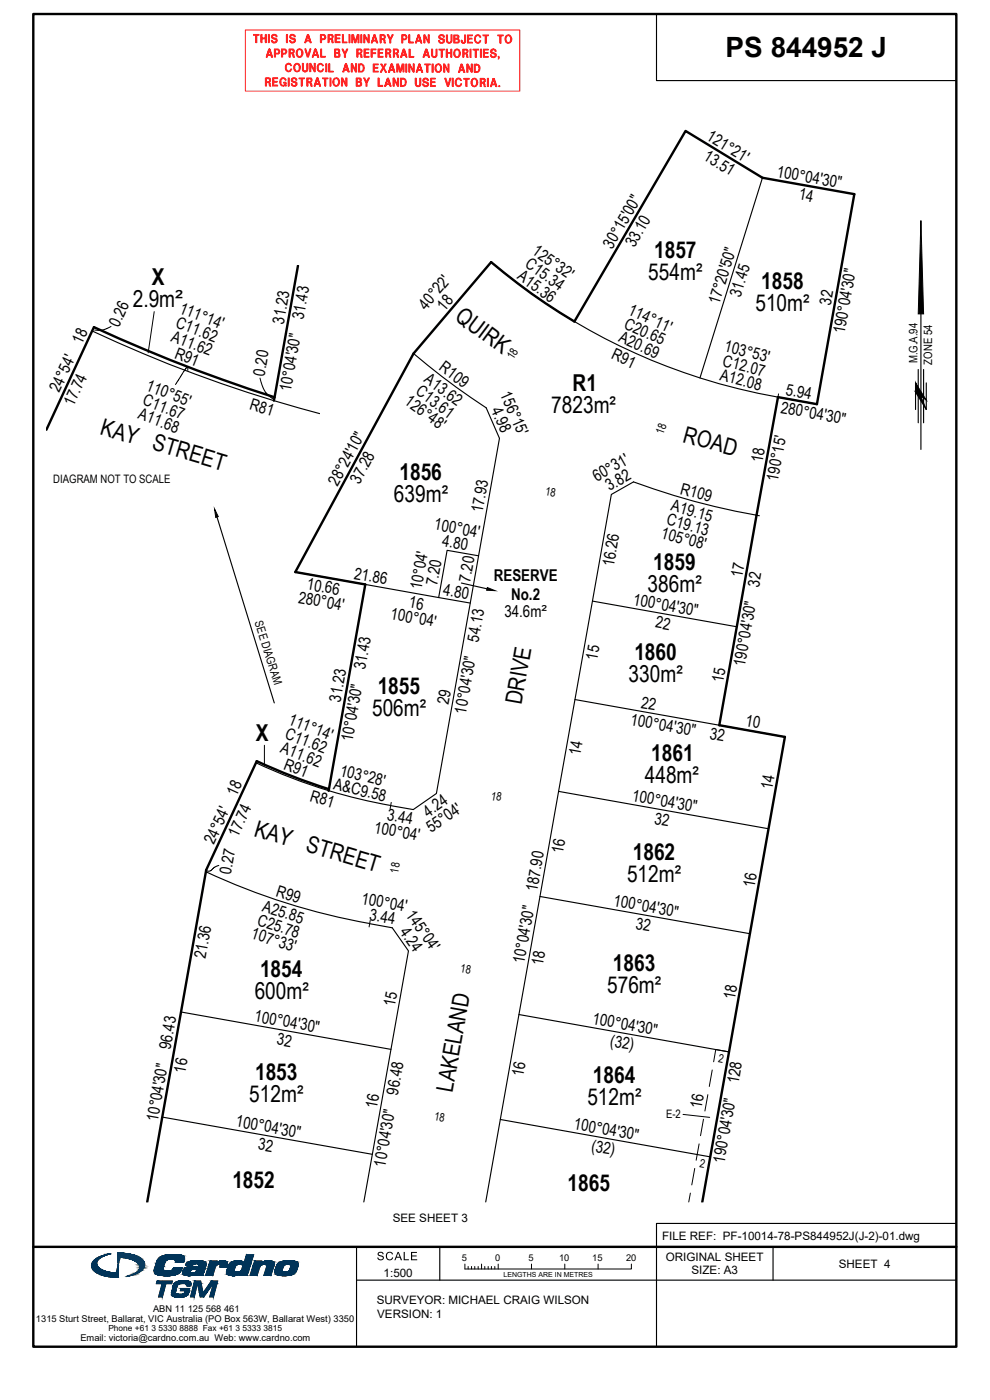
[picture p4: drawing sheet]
<svg xmlns="http://www.w3.org/2000/svg" width="297mm" height="420mm" viewBox="0 0 297 420" stroke-linecap="round" stroke-linejoin="round" font-family="sans-serif">
<defs><g id="words">
<text font-size="8.4" x="217.7" y="17.2">PS 844952 J</text>
<g font-size="7">
<text x="196.3" y="77.4">1857</text>
<text x="194.5" y="83.9">554m²</text>
<text x="45.5" y="85.6">X</text>
<text x="228.4" y="86.8">1858</text>
<text x="39.8" y="92.1">2.9m²</text>
<text x="136.2" y="95.7" transform="rotate(37 136.2 95.7)">QUIRK</text>
<text x="226.7" y="93.4">510m²</text>
<text x="171.8" y="117.4">R1</text>
<text x="165.4" y="124.1">7823m²</text>
<text x="29.8" y="130.2" transform="rotate(17 29.8 130.2)">KAY STREET</text>
<text x="204.6" y="132.6" transform="rotate(15 204.6 132.6)">ROAD</text>
<text x="119.8" y="144.2">1856</text>
<text x="118.2" y="150.8">639m²</text>
<text x="196" y="171.1">1859</text>
<text x="194.3" y="177.7">386m²</text>
<text x="190.3" y="198.2">1860</text>
<text x="113.3" y="208.3">1855</text>
<text x="188.6" y="204.8">330m²</text>
<text x="111.6" y="214.9">506m²</text>
<text x="156.5" y="211.7" transform="rotate(-80 156.5 211.7)">DRIVE</text>
<text x="76.8" y="222.3">X</text>
<text x="195.4" y="228.5">1861</text>
<text x="193.5" y="235.1">448m²</text>
<text x="75.9" y="250.8" transform="rotate(17 75.9 250.8)">KAY STREET</text>
<text x="189.9" y="258">1862</text>
<text x="188.1" y="264.6">512m²</text>
<text x="78" y="293.3">1854</text>
<text x="183.9" y="291.5">1863</text>
<text x="76.4" y="299.9">600m²</text>
<text x="182.2" y="298.1">576m²</text>
<text x="76.5" y="324.2">1853</text>
<text x="135.8" y="328" transform="rotate(-80 135.8 328)">LAKELAND</text>
<text x="177.9" y="325">1864</text>
<text x="74.8" y="330.8">512m²</text>
<text x="176.2" y="331.6">512m²</text>
<text x="69.7" y="356.5">1852</text>
<text x="170.3" y="357.3">1865</text>
</g>
<g font-size="4.9">
<text x="211.7" y="41.8" transform="rotate(31 211.7 41.8)">121°21'</text>
<text x="210.7" y="47.7" transform="rotate(32 210.7 47.7)">13.51</text>
<text x="232.9" y="53" transform="rotate(10 232.9 53)">100°04'30&quot;</text>
<text x="239.4" y="59.8" transform="rotate(10 239.4 59.8)">14</text>
<text x="159.4" y="76" transform="rotate(36 159.4 76)">125°32'</text>
<text x="183.7" y="74.9" transform="rotate(-60 183.7 74.9)">30°15'00&quot;</text>
<text x="190.4" y="74.5" transform="rotate(-60 190.4 74.5)">33.10</text>
<text x="154.9" y="83.6" transform="rotate(36 154.9 83.6)">A15.36</text>
<text x="157.3" y="79.9" transform="rotate(35 157.3 79.9)">C15.34</text>
<text x="222.2" y="89.5" transform="rotate(-73 222.2 89.5)">31.45</text>
<text x="53.5" y="93.8" transform="rotate(21 53.5 93.8)">111°14'</text>
<text x="127.8" y="93.2" transform="rotate(-50 127.8 93.2)">40°22'</text>
<text x="133.4" y="93.5" transform="rotate(-50 133.4 93.5)">18</text>
<text x="188.2" y="94.2" transform="rotate(24 188.2 94.2)">114°11'</text>
<text x="215.7" y="91.5" transform="rotate(-73 215.7 91.5)">17°20'50&quot;</text>
<text x="249.3" y="91.8" transform="rotate(-80 249.3 91.8)">32</text>
<text x="35.6" y="98.4" transform="rotate(-65 35.6 98.4)">0.26</text>
<text x="52.5" y="98.1" transform="rotate(21 52.5 98.1)">C11.62</text>
<text x="85.2" y="97.4" transform="rotate(-80 85.2 97.4)">31.23</text>
<text x="91.1" y="96" transform="rotate(-80 91.1 96)">31.43</text>
<text x="186.9" y="98.4" transform="rotate(24 186.9 98.4)">C20.65</text>
<text x="253.4" y="100.4" transform="rotate(-80 253.4 100.4)">190°04'30&quot;</text>
<text x="24.6" y="103.4" transform="rotate(-65 24.6 103.4)">18</text>
<text x="51.1" y="102.2" transform="rotate(21 51.1 102.2)">A11.62</text>
<text x="52.1" y="107.3" transform="rotate(21 52.1 107.3)">R91</text>
<text x="183.2" y="107.5" transform="rotate(25 183.2 107.5)">R91</text>
<text x="185.3" y="102.5" transform="rotate(24 185.3 102.5)">A20.69</text>
<text x="217.1" y="105.5" transform="rotate(14 217.1 105.5)">103°53'</text>
<text x="79.3" y="113" transform="rotate(-80 79.3 113)">0.20</text>
<text x="131.4" y="110.8" transform="rotate(37 131.4 110.8)">R109</text>
<text x="216.6" y="109.9" transform="rotate(14 216.6 109.9)">C12.07</text>
<text x="17.8" y="118" transform="rotate(-65 17.8 118)">24°54'</text>
<text x="43.6" y="117.1" transform="rotate(21 43.6 117.1)">110°55'</text>
<text x="87.2" y="117.7" transform="rotate(-80 87.2 117.7)">10°04'30&quot;</text>
<text x="124.4" y="118" transform="rotate(37 124.4 118)">C13.61</text>
<text x="127" y="114.4" transform="rotate(37 127 114.4)">A13.62</text>
<text x="150" y="118.3" transform="rotate(66 150 118.3)">156°15'</text>
<text x="215.8" y="114.1" transform="rotate(14 215.8 114.1)">A12.08</text>
<text x="235.6" y="118.5" transform="rotate(10 235.6 118.5)">5.94</text>
<text x="22" y="122.2" transform="rotate(-65 22 122.2)">17.74</text>
<text x="41.2" y="125.5" transform="rotate(21 41.2 125.5)">A11.68</text>
<text x="42.6" y="121.4" transform="rotate(21 42.6 121.4)">C11.67</text>
<text x="74.6" y="122.7" transform="rotate(17 74.6 122.7)">R81</text>
<text x="96.5" y="123.3" transform="rotate(14 96.5 123.3)">A&amp;C9.58</text>
<text x="121.1" y="121" transform="rotate(37 121.1 121)">126°48'</text>
<text x="147.3" y="123" transform="rotate(66 147.3 123)">4.98</text>
<text x="234.1" y="123.9" transform="rotate(10 234.1 123.9)">280°04'30&quot;</text>
<text x="228.8" y="139" transform="rotate(-80 228.8 139)">18</text>
<text x="101.3" y="146.1" transform="rotate(-62 101.3 146.1)">28°24'10&quot;</text>
<text x="107.9" y="145.4" transform="rotate(-62 107.9 145.4)">37.28</text>
<text x="179" y="144.6" transform="rotate(-30 179 144.6)">60°31'</text>
<text x="182.9" y="147.5" transform="rotate(-30 182.9 147.5)">3.82</text>
<text x="203.9" y="148.1" transform="rotate(15 203.9 148.1)">R109</text>
<text x="233.4" y="144.7" transform="rotate(-80 233.4 144.7)">190°15'</text>
<text x="144.8" y="154.1" transform="rotate(-80 144.8 154.1)">17.93</text>
<text x="201.1" y="153.2" transform="rotate(15 201.1 153.2)">A19.15</text>
<text x="130.1" y="158.9" transform="rotate(10 130.1 158.9)">100°04'</text>
<text x="198.1" y="161.4" transform="rotate(15 198.1 161.4)">105°08'</text>
<text x="199.8" y="157.4" transform="rotate(15 199.8 157.4)">C19.13</text>
<text x="132.5" y="163.8" transform="rotate(10 132.5 163.8)">4.80</text>
<text x="106.1" y="173.7" transform="rotate(10 106.1 173.7)">21.86</text>
<text x="184.1" y="170.2" transform="rotate(-80 184.1 170.2)">16.26</text>
<text x="222.6" y="173.5" transform="rotate(-80 222.6 173.5)">17</text>
<text x="91.8" y="176.8" transform="rotate(10 91.8 176.8)">10.66</text>
<text x="126.5" y="177.1" transform="rotate(-80 126.5 177.1)">10°04'</text>
<text x="131.1" y="175.9" transform="rotate(-80 131.1 175.9)">7.20</text>
<text x="132.8" y="178.4" transform="rotate(10 132.8 178.4)">4.80</text>
<text x="141.1" y="174.9" transform="rotate(-80 141.1 174.9)">7.20</text>
<text x="148.2" y="174.3">RESERVE</text>
<text x="227.7" y="176.3" transform="rotate(-80 227.7 176.3)">32</text>
<text x="89.3" y="180.8" transform="rotate(10 89.3 180.8)">280°04'</text>
<text x="117" y="185.8" transform="rotate(10 117 185.8)">100°04'</text>
<text x="122.4" y="182.3" transform="rotate(10 122.4 182.3)">16</text>
<text x="151.3" y="185.2">34.6m²</text>
<text x="153.4" y="180.1">No.2</text>
<text x="189.7" y="181.5" transform="rotate(10 189.7 181.5)">100°04'30&quot;</text>
<text x="196.5" y="188.3" transform="rotate(10 196.5 188.3)">22</text>
<text x="143.6" y="192.8" transform="rotate(-80 143.6 192.8)">54.13</text>
<text x="109.6" y="201.2" transform="rotate(-80 109.6 201.2)">31.43</text>
<text x="179.2" y="198.3" transform="rotate(-80 179.2 198.3)">15</text>
<text x="223.5" y="200.2" transform="rotate(-80 223.5 200.2)">190°04'30&quot;</text>
<text x="217" y="205" transform="rotate(-80 217 205)">15</text>
<text x="102.2" y="210.9" transform="rotate(-80 102.2 210.9)">31.23</text>
<text x="134.6" y="211.6" transform="rotate(-80 134.6 211.6)">29</text>
<text x="139.7" y="214.5" transform="rotate(-80 139.7 214.5)">10°04'30&quot;</text>
<text x="192.2" y="212.4" transform="rotate(10 192.2 212.4)">22</text>
<text x="85.3" y="221.5" transform="rotate(21 85.3 221.5)">C11.62</text>
<text x="86.2" y="217.3" transform="rotate(21 86.2 217.3)">111°14'</text>
<text x="189" y="217.5" transform="rotate(10 189 217.5)">100°04'30&quot;</text>
<text x="212.8" y="221.7" transform="rotate(10 212.8 221.7)">32</text>
<text x="223.5" y="217.9" transform="rotate(10 223.5 217.9)">10</text>
<text x="83.9" y="225.7" transform="rotate(21 83.9 225.7)">A11.62</text>
<text x="105.7" y="222.8" transform="rotate(-80 105.7 222.8)">10°04'30&quot;</text>
<text x="174.1" y="226.8" transform="rotate(-80 174.1 226.8)">14</text>
<text x="84.9" y="230.8" transform="rotate(21 84.9 230.8)">R91</text>
<text x="101.7" y="232.8" transform="rotate(14 101.7 232.8)">103°28'</text>
<text x="70.9" y="239.1" transform="rotate(-65 70.9 239.1)">18</text>
<text x="99.9" y="236.8" transform="rotate(14 99.9 236.8)">A&amp;C9.58</text>
<text x="231.6" y="237.1" transform="rotate(-80 231.6 237.1)">14</text>
<text x="92.8" y="240.3" transform="rotate(17 92.8 240.3)">R81</text>
<text x="128.4" y="245.4" transform="rotate(-35 128.4 245.4)">4.24</text>
<text x="189.4" y="240.3" transform="rotate(10 189.4 240.3)">100°04'30&quot;</text>
<text x="71.4" y="251.3" transform="rotate(-65 71.4 251.3)">17.74</text>
<text x="112.1" y="249.9" transform="rotate(10 112.1 249.9)">100°04'</text>
<text x="116" y="246.1" transform="rotate(10 116 246.1)">3.44</text>
<text x="129.3" y="250.1" transform="rotate(-35 129.3 250.1)">55°04'</text>
<text x="196.1" y="247.2" transform="rotate(10 196.1 247.2)">32</text>
<text x="64.2" y="253.7" transform="rotate(-65 64.2 253.7)">24°54'</text>
<text x="168.8" y="256.4" transform="rotate(-80 168.8 256.4)">16</text>
<text x="69.3" y="262.7" transform="rotate(-80 69.3 262.7)">0.27</text>
<text x="82.6" y="268.9" transform="rotate(18 82.6 268.9)">R99</text>
<text x="161.1" y="267.8" transform="rotate(-80 161.1 267.8)">187.90</text>
<text x="226.4" y="266.6" transform="rotate(-80 226.4 266.6)">16</text>
<text x="78.5" y="273.4" transform="rotate(17 78.5 273.4)">A25.85</text>
<text x="108.3" y="271.2" transform="rotate(10 108.3 271.2)">100°04'</text>
<text x="121.6" y="274.5" transform="rotate(55 121.6 274.5)">145°04'</text>
<text x="183.9" y="271.8" transform="rotate(10 183.9 271.8)">100°04'30&quot;</text>
<text x="75.1" y="281.6" transform="rotate(18 75.1 281.6)">107°33'</text>
<text x="77" y="277.6" transform="rotate(18 77 277.6)">C25.78</text>
<text x="110.7" y="276.1" transform="rotate(10 110.7 276.1)">3.44</text>
<text x="119.8" y="279.7" transform="rotate(55 119.8 279.7)">4.24</text>
<text x="190.5" y="278.7" transform="rotate(10 190.5 278.7)">32</text>
<text x="61.7" y="287.9" transform="rotate(-80 61.7 287.9)">21.36</text>
<text x="157.3" y="289.4" transform="rotate(-80 157.3 289.4)">10°04'30&quot;</text>
<text x="162.9" y="289.9" transform="rotate(-80 162.9 289.9)">18</text>
<text x="118.4" y="302.3" transform="rotate(-80 118.4 302.3)">15</text>
<text x="220.4" y="300.1" transform="rotate(-80 220.4 300.1)">18</text>
<text x="76.2" y="306.5" transform="rotate(10 76.2 306.5)">100°04'30&quot;</text>
<text x="177.5" y="307.3" transform="rotate(10 177.5 307.3)">100°04'30&quot;</text>
<text x="51.2" y="315.1" transform="rotate(-80 51.2 315.1)">96.43</text>
<text x="82.8" y="313.4" transform="rotate(10 82.8 313.4)">32</text>
<text x="182.9" y="314" transform="rotate(10 182.9 314)">(32)</text>
<text x="55.6" y="322.2" transform="rotate(-80 55.6 322.2)">16</text>
<text x="156.9" y="323.4" transform="rotate(-80 156.9 323.4)">16</text>
<text x="119.4" y="328.8" transform="rotate(-80 119.4 328.8)">96.48</text>
<text x="221.6" y="325.4" transform="rotate(-80 221.6 325.4)">128</text>
<text x="113" y="332.8" transform="rotate(-80 113 332.8)">16</text>
<text x="210.5" y="332.9" transform="rotate(-80 210.5 332.9)">16</text>
<text x="47.4" y="336.7" transform="rotate(-80 47.4 336.7)">10°04'30&quot;</text>
<text x="70.5" y="338" transform="rotate(10 70.5 338)">100°04'30&quot;</text>
<text x="172" y="338.8" transform="rotate(10 172 338.8)">100°04'30&quot;</text>
<text x="77.3" y="344.9" transform="rotate(10 77.3 344.9)">32</text>
<text x="177.3" y="345.5" transform="rotate(10 177.3 345.5)">(32)</text>
<text x="115.6" y="350.4" transform="rotate(-80 115.6 350.4)">10°04'30&quot;</text>
<text x="217.3" y="349.3" transform="rotate(-80 217.3 349.3)">190°04'30&quot;</text>
</g>
<g font-size="3.5">
<text x="153.9" y="108.2" transform="rotate(-57 153.9 108.2)">18</text>
<text x="275.3" y="109.1" transform="rotate(-90 275.3 109.1)">M.G.A.94</text>
<text x="279.7" y="109.4" transform="rotate(-90 279.7 109.4)">ZONE 54</text>
<text x="199" y="130.5" transform="rotate(-70 199 130.5)">18</text>
<text x="16" y="145">DIAGRAM NOT TO SCALE</text>
<text x="163.4" y="148.4" transform="rotate(10 163.4 148.4)">18</text>
<text x="76.4" y="186.8" transform="rotate(73 76.4 186.8)">SEE DIAGRAM</text>
<text x="147.2" y="240" transform="rotate(10 147.2 240)">18</text>
<text x="119.5" y="262.2" transform="rotate(-80 119.5 262.2)">18</text>
<text x="138" y="291.7" transform="rotate(10 138 291.7)">18</text>
<text x="215.4" y="318.7" transform="rotate(11 215.4 318.7)">2</text>
<text x="199.9" y="335.4">E-2</text>
<text x="130.1" y="336" transform="rotate(10 130.1 336)">18</text>
<text x="209.8" y="350.2" transform="rotate(11 209.8 350.2)">2</text>
<text x="117.9" y="366.8">SEE SHEET 3</text>
<text x="198.6" y="372.1">FILE REF: PF-10014-78-PS844952J(J-2)-01.dwg</text>
<text x="115.1" y="383.2">1:500</text>
<text x="199.8" y="378.4">ORIGINAL SHEET</text>
<text x="207.5" y="382.4">SIZE: A3</text>
<text x="251.7" y="380.6">SHEET 4</text>
<text x="113" y="391.2">SURVEYOR: MICHAEL CRAIG WILSON</text>
<text x="113.2" y="395.4">VERSION: 1</text>
</g>
<g font-size="2.8">
<text x="138.6" y="378.4">5</text>
<text x="148.6" y="378.4">0</text>
<text x="158.6" y="378.4">5</text>
<text x="167.7" y="378.4">10</text>
<text x="177.7" y="378.4">15</text>
<text x="187.8" y="378.4">20</text>
<text x="45.9" y="393.6">ABN 11 125 568 461</text>
<text x="10.8" y="396.6">1315 Sturt Street, Ballarat, VIC Australia (PO Box 563W, Ballarat West) 3350</text>
<text x="24.1" y="402.4">Email: victoria@cardno.com.au Web: www.cardno.com</text>
</g>
<text font-size="2.5" x="32.5" y="399.5">Phone +61 3 5330 8888 Fax +61 3 5333 3815</text>
<text font-size="2.1" x="151.1" y="383.2">LENGTHS ARE IN METRES</text>
</g></defs>
<g fill="none" stroke="#000" stroke-width=".3">
<path d="M33.3 98l-2.4 1-2.5 .1M46.3 93.5l-1.8 12.4M56.3 111.2v-.9l-.2-.1-.9 1.2-2.5 4M78 113.5l.6 2.1 .8 1.7 1.2 1.5 1.2 .8M233.6 118.2l-.3 2M146.2 176.3l2.3 1-2.5-.2zM65.7 259.7l-1.3 .5-1.4 1.2h-1M117.4 240.8l-.3 2M111.1 276.2l-.4 2M218.7 315.7l-3.9-.7-.7 3.7M204.9 334.4l8 .9M211.1 335.9l-.9 4.9"/>
<path d="M212.4 328.5l-.9 4.9M213.7 321.1l-.9 5M207.1 358.1l-.5 2.8M208.4 350.7l-.8 4.9M209.8 343.3l-.9 4.9M139.5 379.4v1.4h49.9v-1.4M144.5 379.4v1.4M149.5 379.4v1.4M159.5 379.4v1.4M169.5 379.4v1.4M179.5 379.4v1.4M140.5 380.1v.7"/>
<path d="M141.5 380.1v.7M142.5 380.1v.7M143.5 380.1v.7M145.5 380.1v.7M146.5 380.1v.7M147.4 380.1v.7M148.5 380.1v.7"/>
</g>
<path d="M10 4.2h276.9v400h-276.9zM89.4 79.7l-7.2 40.5M82.4 119.2a458.5 458.5 0 0 1-54.2-21l-14.3 30.8M77 228.5l-15.2 32.6-17.6 99.8M77 228.4l10 4.3 11.7 4.1M98.6 237.3l11-61.9-21-3.7 35.5-65.6 23.3-27.4a180.8 180.8 0 0 0 24.9 17.8l33.4-57.2 23.1 14.1 27.5 4.9-11.2 63-11.7-2.1-17.6 98.4 19.7 3.6-24.8 139.7M10 374.2h276.9" fill="none" stroke="#000" stroke-width=".72"/>
<g fill="none" stroke="#000" stroke-width=".34">
<path d="M197 4.2v20h89.9M228.8 53.4l-18.8 60M147.4 78.7a181.6 181.6 0 0 0 86 40.5l11.7 2.1M27.6 99.3a407.3 407.3 0 0 0 68.3 24.8M276.3 88.3v46.6M124.1 106.1a210.3 210.3 0 0 0 21.8 16.3l4 9.1-19 106.6-6.9 4.9-6.8-1.2a164.8 164.8 0 0 1-40.4-12.9M274.7 114.9v8M275.5 110.9v16M277.1 110.9v16M277.9 114.9v8M227.8 154.8a215.2 215.2 0 0 1-37.7-10.2l-6.7 3.8-37.7 212.5M88.6 171.7l52.5 9.3"/>
<path d="M138.4 175l7.7 1.7M143.6 166.8l-9.4-1.6-2.6 14.1M177.8 180.4l43.3 7.7M172.5 209.9l63 11.3M167.6 237.5l63 11.2M61.8 261.6a198 198 0 0 0 49.1 15.6M110.9 277.2l6.8 1.2 4.9 7-13.5 75.5M162 269l63 11.2M54.3 303.7l63 11.2M155.7 304.5l63 11.2M48.7 335.3l63 11.1M150.1 336l63 11.2"/>
<path d="M107 374.2v30M132 374.2v10M231.9 374.2v10M286.9 367.2h-89.9v37M107 384.2h179.9"/>
</g>
<g fill="#000">
<path d="M146.2 176.3l2.3 1-2.5-.2zM113.5 375.9l1-.2 .5 .3 .1 .4h-.3l-.3-.4-.9 .2 .1 .4 1.4 .5 .1 .5-.4 .5-.9 .1-.6-.4-.1-.4h.3l.2 .4 .4 .2 .8-.3-.2-.5-1.3-.5-.1-.5zM116.1 375.9l1.1-.2 .6 .4 .1 .3-.3 .1-.3-.5h-.7l-.5 .6 .1 .9 .3 .4 .6 .1 .5-.7 .4 .1-.4 .7-.8 .2-.8-.5-.3-.9zM121.1 375.7h.4v2.2h1.2v.3h-1.6zM123.3 375.7h1.8v.3h-1.4v.8h1.3v.3h-1.3v.8h1.5v.3h-1.9z"/>
<path d="M119.3 375.7h.3l1 2.5h-.3l-.3-.7h-1l-.3 .7h-.4zM119.5 376l-.5 1.2h.9z"/>
</g>
<path d="M104.8 372.4h89.6v12.5h-89.6zM104.8 379h89.6M134.4 372.4v12.5M144.4 372.4v12.5M154.3 372.4v12.5M164.3 372.4v6.6M174.4 372.4v6.6M184.4 372.4v12.5" fill="none" stroke="#fff" stroke-width=".3"/>
<path d="M276.3 66.2l.8 28h-1.6zM274.7 114.9l1.7 4-1.7-1.2zM274.7 114.9l3.2 5.2-1.6-1.2zM274.7 117.7l1.6 1.2 1.6 4z" fill="#000" stroke="#000" stroke-width=".3"/>
<g fill="none" stroke="#ff2424" stroke-width=".3">
<path d="M73.6 9h82.4v18.4h-82.4zM76.1 10.5h1.5M76.9 10.6l-.1 2.2v-2.2h-.7v-.3h1.6v.3h-.7v2.2h-.3v-2.2M78.3 10.3h.3v1.1h1v-1.1h.3v2.5h-.3v-1.1h-1v1.1h-.3zM78.4 12.8v-2.4l.1 2.4M78.5 11.5h1.1M79.7 12.8v-2.4l.1 2.4M80.3 16.7h1M80.4 16.5h.9M80.4 16.4h.8M80.5 10.3h.3v2.5h-.3zM80.6 12.8v-2.4l.1 2.4"/>
<path d="M80.8 14.7l.9 2.4-.8-2.4-.9 2.4 .7-2.4 .7 2.5h.4l-.8-2.5h-.4l-.8 2.5h.4l.6-2.1M81.7 10.5a.89 .89 0 0 1 1.4 .5h-.3a.47 .47 0 0 0-.6-.4 .47 .47 0 0 0-.2 .7l.7 .2a.82 .82 0 0 1-.1 1.4 .82 .82 0 0 1-1.2-.8h.3a.49 .49 0 0 0 .7 .5 .49 .49 0 0 0 .2-.8l-1-.4-.2-.5zM82.6 14.9l-.1 2.1v-2.2h.8a.65 .65 0 0 1 .5 .7 .65 .65 0 0 1-.5 .6h-.7M82.7 16.2v1h-.4v-2.5h1a.8 .8 0 0 1 .6 .7 .8 .8 0 0 1-.6 .8h-.6M82.7 15h.5a.51 .51 0 0 1 .5 .5 .51 .51 0 0 1-.5 .5h-.5zM82.9 10.9a.57 .57 0 0 0-.8-.4 .57 .57 0 0 0-.1 .9l.8 .3a.72 .72 0 0 1-.3 1.1 .72 .72 0 0 1-1-.6M83 10.9a.69 .69 0 0 0-1-.6 .69 .69 0 0 0 0 1.2l.6 .2a.62 .62 0 0 1-.1 1 .62 .62 0 0 1-.9-.5M83.2 14.8a.65 .65 0 0 1 .5 .7 .65 .65 0 0 1-.5 .6M84.5 14.7h.9a.79 .79 0 0 1 .7 .7 .79 .79 0 0 1-.7 .8h-.6v1h-.3zM84.7 14.9l-.1 2.1v-2.2h.8a.64 .64 0 0 1 .5 .7 .64 .64 0 0 1-.5 .6h-.7M84.8 15h.5a.52 .52 0 0 1 .4 .5 .52 .52 0 0 1-.4 .5h-.5zM85.3 14.8a.64 .64 0 0 1 .6 .7 .64 .64 0 0 1-.6 .6"/>
<path d="M85.9 19.3a.93 .93 0 0 1 1.6 .4h-.3l-.4-.4a.68 .68 0 0 0-.9 .7v.5a.67 .67 0 0 0 .5 .8 .67 .67 0 0 0 .8-.6h.3a1.02 1.02 0 0 1-1.3 .8 1.02 1.02 0 0 1-.6-1.4zM85.9 10.3h.4v2.5h-.4zM86 19.5l-.2 .4 .2 1.2M86.1 12.8v-2.4l.1 2.4M87 16h.6a.66 .66 0 0 0 .7-.6 .66 .66 0 0 0-.5-.7h-1.1v2.5h.4v-1.1a.82 .82 0 0 1 .8 1l.4 .1-.2-.8-.5-.4M87 10.7a.92 .92 0 0 1 .9-.4 .92 .92 0 0 1 .7 .7h-.3a.48 .48 0 0 0-.7-.4 .48 .48 0 0 0-.2 .7l.7 .2a.82 .82 0 0 1-.1 1.4 .82 .82 0 0 1-1.1-.8h.3a.49 .49 0 0 0 .7 .5 .49 .49 0 0 0 .2-.8l-1.1-.4zM87 14.9l-.2 2.2v-2.3l1.3 .2 .1 .5-.3 .3M87.1 15h.5a.45 .45 0 0 1 .4 .4 .45 .45 0 0 1-.4 .4h-.5zM87.1 19.4l.1 .2M87.4 19.7a.92 .92 0 0 0-1.2-.5 .92 .92 0 0 0-.5 1.2 .88 .88 0 0 0 .7 1 .88 .88 0 0 0 1-.7M87.5 16l.4 .4 .2 .7M87.6 14.8l.5 .4a.53 .53 0 0 1-.5 .7"/>
<path d="M87.8 16.2l.4 .9M88.3 10.9a.57 .57 0 0 0-.8-.4 .57 .57 0 0 0-.1 .9l.9 .3a.74 .74 0 0 1-.3 1.1 .74 .74 0 0 1-1-.6M88.4 19.3a1.14 1.14 0 0 1 1.6 .2 1.14 1.14 0 0 1 0 1.5 1.06 1.06 0 0 1-1.5 .3 1.06 1.06 0 0 1-.3-1.4zM88.5 10.9a.69 .69 0 0 0-1.1-.6 .69 .69 0 0 0 0 1.2l.7 .2a.61 .61 0 0 1-.1 1 .61 .61 0 0 1-.9-.5M88.5 19.4a1.06 1.06 0 0 1 1.5 .3 1.06 1.06 0 0 1-.3 1.4 1 1 0 0 1-1.3 0 1 1 0 0 1-.1-1.3zM88.5 19.5l-.2 .4 .2 1.2M88.6 19.5a.66 .66 0 0 1 .8-.2 .66 .66 0 0 1 .4 .7 1.01 1.01 0 0 1-.6 1.4l-.6-.3-.2-.6zM89.2 15a1.14 1.14 0 0 1 1.5 .1 1.14 1.14 0 0 1 0 1.6 1.07 1.07 0 0 1-1.5 .3 1.07 1.07 0 0 1-.3-1.5zM89.2 15.1a1 1 0 0 1 1.4 0 1 1 0 0 1 .1 1.3 .91 .91 0 0 1-1.2 .6 .91 .91 0 0 1-.5-1.2zM89.3 15.2l-.2 .4 .2 1.1M89.4 15.1a.66 .66 0 0 1 .8-.1 .66 .66 0 0 1 .4 .7v.5a.69 .69 0 0 1-.7 .8 .69 .69 0 0 1-.7-.8zM89.7 19.5l.2 .4-.2 1.2"/>
<path d="M90.5 15.2l.2 .4-.2 1.1M90.7 19h.4v1.8a.51 .51 0 0 0 .5 .6 .51 .51 0 0 0 .5-.6v-1.8h.3v1.8a.83 .83 0 0 1-.9 .8 .83 .83 0 0 1-.8-.8zM91.4 14.7h.4l.6 2 .6-2h.3l-.8 2.5h-.3zM91.6 14.8l.7 2 .9-2-.7 2.2h-.2zM91.9 12.3h1M91.9 12.2h.9M92 12h.8M92.4 10.4l.9 2.4-.8-2.4-.9 2.4 .7-2.4 .7 2.4h.4l-.8-2.4h-.4l-.8 2.4h.3l.7-2M92.9 19h.4l1 2v-2h.3v2.5h-.3l-1-1.9v1.9h-.4zM93.2 19.2v2.3M94.2 16.7h.9M94.2 16.5h.9"/>
<path d="M94.3 16.4h.7M94.4 19.1v2.3M94.5 19.1v2.4l-1.3-2.4-.2 2.4M94.7 14.7l.8 2.4-.8-2.4-.9 2.4 .8-2.4 .7 2.5h.3l-.8-2.5h-.4l-.7 2.5h.3l.7-2.1M95.5 19.4a.93 .93 0 0 1 1.6 .3l-.5-.2a.67 .67 0 0 0-.7-.2 .67 .67 0 0 0-.4 .7v.6a.66 .66 0 0 0 .5 .7 .66 .66 0 0 0 .8-.5h.3a1.02 1.02 0 0 1-1.3 .7 1.02 1.02 0 0 1-.6-1.3zM95.5 19.5l-.1 .4 .1 1.2M96.1 10.3h1a.8 .8 0 0 1 .6 .8 .8 .8 0 0 1-.6 .8h-.6v.9h-.4zM96.4 10.6l-.1 2.1v-2.2h.8a.68 .68 0 0 1 .5 .6 .68 .68 0 0 1-.5 .7h-.7M96.5 10.6h.5a.54 .54 0 0 1 .4 .5 .54 .54 0 0 1-.4 .6h-.5zM96.5 16.9v-2.2h-.3v2.5h1.5v-.3h-1.3l-.1-2.1v2.2h1.3M96.7 19.4l.1 .3M96.9 19.7a.93 .93 0 0 0-1.2-.4 .93 .93 0 0 0-.5 1.2 .88 .88 0 0 0 .8 1 .88 .88 0 0 0 1-.7"/>
<path d="M97 10.5a.64 .64 0 0 1 .5 .6 .64 .64 0 0 1-.5 .7M97.7 19.1h.3v2.5h-.3zM98.6 10.6l-.1 2.2v-2.3h1.2l.2 .3-.2 .7M98.8 10.6h.5a.47 .47 0 0 1 .4 .5 .47 .47 0 0 1-.4 .4h-.5zM99.2 11.7l.4 .3 .2 .8M99.3 10.5l.5 .4a.57 .57 0 0 1-.5 .8l.5 .3 .2 .8h-.3a.83 .83 0 0 0-.9-1v1h-.4v-2.5h1a.66 .66 0 0 1 .6 .8 .66 .66 0 0 1-.7 .6h-.7M99.5 11.8l.4 1M100.5 10.3h1.6v.3h-1.2v.8h1v.3h-1v.8h1.2v.3h-1.6zM100.6 14.9v2.1M100.7 15.9h.8a.64 .64 0 0 1 .6 .6 .64 .64 0 0 1-.6 .7h-1.1v-2.5h1a.6 .6 0 0 1 .5 .6 .6 .6 0 0 1-.5 .6M100.7 15.8h.5a.41 .41 0 0 0 .4-.4 .41 .41 0 0 0-.3-.4h-.6v1.9h.6a.45 .45 0 0 0 .4-.4 .45 .45 0 0 0-.4-.5M100.8 11.5h1.1"/>
<path d="M100.8 10.6v2M101.3 14.8l.4 .4-.1 .6M101.4 15.8a.48 .48 0 0 0 .4-.5 .48 .48 0 0 0-.4-.5h-.9v2.2h1a.51 .51 0 0 0 .4-.5 .51 .51 0 0 0-.4-.5h-.8M101.7 16.1l.1 .6-.5 .3M102 10.5h-1.3v2.2h1.3M102.6 14.7h.3l.6 1.2 .5-1.2h.4l-.7 1.5v1h-.4v-1zM102.8 14.8l.7 1.3 .7-1.3-.7 1.4v.9l-.1-.9zM103 12.6v-2.2h-.3v2.4h1.4v-.2h-1.2l-.1-2.1v2.2h1.3M103.8 19.2l.8 2.3-.7-2.3-.9 2.3 .7-2.3 .7 2.4h.4l-.8-2.5h-.4l-.8 2.5h.4l.6-2M104.7 10.4h.3v2.4h-.3zM104.8 12.8v-2.3l.1 2.3M105.4 19.1h.3l1 2v-2h.3v2.5h-.3l-1-1.9v1.9h-.3z"/>
<path d="M105.5 10.4h.5l.6 2 .6-2h.5v2.4h-.3v-2.2l-.6 2.2h-.4l-.6-2.2v2.2h-.3zM105.6 19.2v2.3M105.7 10.5h.3l.7 2.1 .5-2.1h.4v2.3l-.1-2.2-.8 2.2h-.2l-.6-2.2h-.2v2.2zM106.8 19.2v2.3M106.9 19.2v2.3l-1.4-2.3v2.3M107.3 14.9l-.1 2.2v-2.3l1.1 .1 .2 .4-.2 .5M107.3 16h.7a.67 .67 0 0 0 .6-.6 .67 .67 0 0 0-.5-.7h-1v2.5h.3v-1.1a.79 .79 0 0 1 .9 1.1h.4l-.2-.8-.5-.4M107.4 15h.6a.48 .48 0 0 1 .3 .4 .48 .48 0 0 1-.3 .5h-.6zM107.7 19.3a1.15 1.15 0 0 1 1.5 1.1 1.15 1.15 0 0 1-1.5 1.1zM107.8 19.4v2M107.8 16l.5 .4 .1 .7M107.9 19.4a.98 .98 0 0 1 1.1 1 .98 .98 0 0 1-1.1 1z"/>
<path d="M107.9 14.9l.5 .3a.53 .53 0 0 1-.4 .8M108.2 16.2l.3 .9M108.2 10.4h.3v2.4h-.3zM108.3 12.8v-2.3l.2 2.3M108.3 19.1a1.29 1.29 0 0 1 1 1.3 1.29 1.29 0 0 1-1 1.2h-.7v-2.4h.7M108.9 19.7l.2 .3-.2 1.1M109.1 10.4h.4l.9 1.9v-1.9h.4v2.4h-.4l-.9-1.9v1.9h-.4zM109.2 14.7h1.5v.3h-1.1v.8h1v.2h-1v.9h1.1v.3h-1.5zM109.3 10.5v2.3M109.4 15.9h1.1M109.4 14.9v2.1M110.6 10.5v2.3"/>
<path d="M110.7 14.8h-1.4v2.2h1.4M110.7 10.5v2.3l-1.4-2.3v2.3M111.3 14.7h1.5v.3h-1.1v.8h1v.3h-1v1.1h-.4zM111.5 14.9v2.2M111.5 16h1.1M111.9 12.3h.9M111.9 12.2h.9M112 12.1h.7M112.2 19.4v2.1M112.3 19.4v.8h1.1v.3h-1.1v.9h1.2v.2h-1.5v-2.4h1.5v.2h-1.1M112.4 10.5l.8 2.3-.8-2.3-.9 2.3 .8-2.3 .7 2.4h.3l-.8-2.5h-.3l-.8 2.5h.3l.7-2M112.8 14.8h-1.4v2.3"/>
<path d="M113.4 19.3h-1.3v2.2h1.3M113.7 15.9h1.1M113.7 14.9v2.1M113.7 15v.8h1.1v.2h-1.1v.9h1.2v.3h-1.5v-2.5h1.5v.3h-1.1M114.2 19.2h.4l1.4 2.5h-.3zM114.3 11.7h.6a.67 .67 0 0 0 .7-.6 .67 .67 0 0 0-.5-.7h-1.1v2.5h.4v-1.1a.94 .94 0 0 1 1 1.1l.2-.1a.93 .93 0 0 0-.7-1.1M114.3 10.6l-.1 2.2v-2.3l1.2 .2 .1 .3-.2 .5M114.4 10.7h.5a.45 .45 0 0 1 .4 .4 .45 .45 0 0 1-.4 .5h-.5zM114.4 19.3l1.4 2.2zM114.8 11.7l.5 .4 .1 .7M114.9 14.8h-1.4v2.2h1.4M114.9 10.6l.5 .3a.53 .53 0 0 1-.4 .8"/>
<path d="M115.2 11.9l.3 .9M115.5 19.2h.4l-1.5 2.4h-.3zM115.6 19.3l-1.3 2.2zM115.9 16h.7a.67 .67 0 0 0 .6-.6 .67 .67 0 0 0-.4-.7h-1.1v2.5h.3v-1.1a.79 .79 0 0 1 .9 1.1h.4a.95 .95 0 0 0-.7-1.2M115.9 14.9l-.1 2.2v-2.3l1.1 .1 .3 .4-.3 .5M116 15h.5a.47 .47 0 0 1 .5 .4 .47 .47 0 0 1-.5 .5h-.5zM116.2 10.4h.3l.6 1.2 .5-1.2h.4l-.7 1.5v1h-.4v-1zM116.4 10.5l.7 1.3 .8-1.3-.7 1.4v.9l-.1-.9zM116.5 16l.3 .2 .3 .9M116.6 14.9l.5 .3a.53 .53 0 0 1-.5 .8M116.8 16.2l.3 .9M117.5 19.2l.9 2.4-.8-2.4-.9 2.4 .7-2.4 .8 2.5h.3l-.8-2.5h-.4l-.8 2.5h.4l.6-2.1"/>
<path d="M118.2 16h.7a.66 .66 0 0 0 .7-.6 .66 .66 0 0 0-.6-.7h-1v2.5h.4v-1.1a.83 .83 0 0 1 .9 1.1h.3l-.2-.8-.5-.4M118.2 14.9l-.1 2.2v-2.3l1.2 .1 .2 .3-.2 .6M118.4 15h.5a.47 .47 0 0 1 .4 .4 .47 .47 0 0 1-.4 .5h-.5zM118.8 16l.4 .4 .2 .7M118.9 14.9l.5 .3a.53 .53 0 0 1-.5 .8M119 19.2h.5l.6 2 .5-2h.6v2.4h-.3v-2.2l-.6 2.2h-.4l-.6-2.2v2.2h-.3zM119.1 16.2l.4 .9M119.1 19.3h.4l.6 2.1 .6-2.1h.4v2.2l-.1-2.1h-.2l-.6 2.2h-.2l-.6-2.2h-.1l-.2 2.2zM120.5 10.4h1a.8 .8 0 0 1 .6 .8 .8 .8 0 0 1-.6 .8h-.6v.9h-.4zM120.7 16.7h.9M120.7 10.6l-.1 2.2v-2.3h.9a.67 .67 0 0 1 .5 .7 .67 .67 0 0 1-.5 .6h-.8M120.7 16.5h.9"/>
<path d="M120.8 16.4h.7M120.9 10.7h.5a.52 .52 0 0 1 .4 .5 .52 .52 0 0 1-.4 .5h-.5zM121.2 14.8l.8 2.3-.7-2.3-1 2.3 .8-2.3 .7 2.4h.3l-.7-2.5h-.4l-.8 2.5h.3l.7-2M121.4 10.6a.64 .64 0 0 1 .5 .6 .64 .64 0 0 1-.5 .6M121.8 19.2h.2v2.4h-.2zM122.6 19.2h.4l1 1.9v-1.9h.3v2.4h-.3l-1-1.9v1.9h-.4zM122.9 19.3v2.3M123 12.6v-2.2h-.4v2.5h1.5v-.3h-1.2l-.1-2.1v2.3h1.2M123.1 16.9v-2.2h-.4v2.5h1.5v-.3h-1.3v-2.1v2.3h1.2M124.1 19.2v2.3M124.2 19.2v2.4l-1.4-2.4v2.4M125.1 12.4h1"/>
<path d="M125.2 12.2h.9M125.2 12.1h.8M125.6 10.5l.8 2.3-.7-2.3-.9 2.3 .7-2.3 .8 2.4h.3l-.8-2.4h-.4l-.8 2.4h.4l.6-2M125.9 19.3l.8 2.3-.8-2.3-.9 2.3 .8-2.3 .7 2.4h.3l-.8-2.5h-.4l-.7 2.5h.3l.7-2M127.2 10.4h.3l1 2v-2h.3v2.5h-.3l-1-2v2h-.3zM127.4 10.6v2.2M127.4 16.7h1M127.5 16.6h.9M127.5 19.3h1.5M127.5 16.4h.8M127.9 14.8l.9 2.4-.8-2.4-1 2.4 .8-2.4 .8 2.4h.3l-.8-2.5h-.4l-.8 2.5h.4l.6-2M128.3 19.4l-.1 2.2v-2.2h-.8v-.2h1.7v.2h-.7v2.3h-.3v-2.3"/>
<path d="M128.6 10.5v2.3M128.7 10.5v2.3l-1.3-2.3-.1 2.3M129.5 14.7h.3v1.8a.51 .51 0 0 0 .5 .5 .51 .51 0 0 0 .5-.5v-1.8h.3v1.8a.85 .85 0 0 1-.8 .8 .85 .85 0 0 1-.8-.8zM129.6 14.8l.1 1.7a.63 .63 0 0 0 .6 .6 .63 .63 0 0 0 .6-.6v-1.7l.1 1.7a.72 .72 0 0 1-.7 .7 .72 .72 0 0 1-.7-.7zM129.6 19.2h.4v2.5h-.4zM130.8 19.5a1.14 1.14 0 0 1 1.5 .1 1.14 1.14 0 0 1 .1 1.5 1.02 1.02 0 0 1-1.3 .5 1.02 1.02 0 0 1-.6-1.3zM130.9 19.6a1.06 1.06 0 0 1 1.5 .2 1.06 1.06 0 0 1-.3 1.5 1.06 1.06 0 0 1-1.5-.2 1.06 1.06 0 0 1 .3-1.5zM130.9 19.7l-.2 .3 .2 1.2M131 19.7a.64 .64 0 0 1 .8-.2 .64 .64 0 0 1 .4 .7v.5a.66 .66 0 0 1-.7 .8 .66 .66 0 0 1-.6-.8zM131.7 14.9h1.6M132 10.5a.93 .93 0 0 1 1.3 .6h-.3a.48 .48 0 0 0-.6-.5 .48 .48 0 0 0-.2 .8l.7 .2a.82 .82 0 0 1-.1 1.4 .82 .82 0 0 1-1.2-.8h.4a.49 .49 0 0 0 .6 .5 .49 .49 0 0 0 .2-.7l-.7-.3a.67 .67 0 0 1-.5-.5 .67 .67 0 0 1 .4-.7zM132.1 19.7l.2 .3-.2 1.2"/>
<path d="M132.6 15l-.1 2.2v-2.2h-.8v-.3h1.6v.3h-.6v2.2h-.3v-2.2M133.1 19.2h.3l1 1.9v-1.9h.3v2.5h-.3l-1-2v2h-.3zM133.1 11.1a.57 .57 0 0 0-.8-.5 .57 .57 0 0 0-.1 .9l.8 .3a.73 .73 0 0 1-.3 1.1 .73 .73 0 0 1-1-.6M133.2 11.1a.69 .69 0 0 0-1-.6 .69 .69 0 0 0 0 1.2l.6 .1a.61 .61 0 0 1-.1 1 .61 .61 0 0 1-.9-.5M133.3 19.3v2.3M133.9 14.7h.3v1.1h1v-1.1h.4v2.5h-.4v-1.2h-1v1.2h-.3zM133.9 10.5h.4v1.7a.51 .51 0 0 0 .5 .6 .51 .51 0 0 0 .5-.6v-1.7h.3v1.7a.85 .85 0 0 1-.8 .8 .85 .85 0 0 1-.9-.8zM134 17.2v-2.4l.1 2.4M134.1 10.5l.1 1.7a.64 .64 0 0 0 .6 .6 .64 .64 0 0 0 .6-.6v-1.7l.1 1.7a.72 .72 0 0 1-.7 .7 .72 .72 0 0 1-.7-.7zM134.2 15.9h1.1M134.5 19.3v2.3M134.6 19.3v2.3l-1.4-2.3v2.3"/>
<path d="M135.3 17.2v-2.4l.2 2.4M136.4 10.7v2.1M136.4 15a1.14 1.14 0 0 1 1.6 .1 1.14 1.14 0 0 1 0 1.6 1.07 1.07 0 0 1-1.5 .3 1.07 1.07 0 0 1-.4-1.4zM136.5 11.5h.5a.38 .38 0 0 0 .4-.4 .38 .38 0 0 0-.4-.4h-.5v2h.6a.48 .48 0 0 0 .4-.5 .48 .48 0 0 0-.4-.5M136.5 15.1a1 1 0 0 1 1.3 .1 1 1 0 0 1 .1 1.3 .91 .91 0 0 1-1.2 .6 .91 .91 0 0 1-.5-1.3zM136.5 11.6h.8a.67 .67 0 0 1 .5 .7 .67 .67 0 0 1-.5 .6h-1.2v-2.4h1.1a.58 .58 0 0 1 .5 .5 .58 .58 0 0 1-.5 .6M136.5 15.2l-.1 .4 .1 1.2M136.7 15.2l.2-.2a.68 .68 0 0 1 .9 .7v.5a.69 .69 0 0 1-.7 .8 .69 .69 0 0 1-.7-.8zM137 10.6l.5 .3-.1 .6M137.2 11.5a.48 .48 0 0 0 .4-.4 .48 .48 0 0 0-.4-.5h-.9v2.2h1a.54 .54 0 0 0 .4-.5 .54 .54 0 0 0-.4-.6h-.8M137.5 11.8l.1 .7-.5 .3M137.7 15.2l.2 .4-.2 1.2"/>
<path d="M138.5 12.2a.56 .56 0 0 0 .4 .7 .56 .56 0 0 0 .7-.6v-1.7l-.1 1.7a.49 .49 0 0 1-.6 .6 .49 .49 0 0 1-.3-.7M138.5 19.3l.9 2.3-.8-2.3-.9 2.3 .7-2.3 .7 2.4h.4l-.8-2.5h-.4l-.8 2.5h.4l.6-2M139.1 15l-.1 2.2v-2.3l1.2 .1 .1 .3-.2 .6M139.1 16h.6a.64 .64 0 0 0 .7-.5 .64 .64 0 0 0-.5-.8h-1v2.5h.3v-1a.78 .78 0 0 1 .9 1h.3a1.02 1.02 0 0 0-.7-1.2M139.2 15h.5a.45 .45 0 0 1 .4 .4 .45 .45 0 0 1-.4 .5h-.5zM139.4 10.5h.3v1.8a.68 .68 0 0 1-.8 .7 .68 .68 0 0 1-.5-.9h.2v.2a.38 .38 0 0 0 .4 .5 .38 .38 0 0 0 .4-.5zM139.6 16.1l.4 .1 .2 1M139.7 14.9l.5 .3a.53 .53 0 0 1-.5 .8M140 16.2l.3 1M140.1 19.2h.3l1 2v-2h.3v2.5h-.3l-1-2v2h-.3zM140.3 10.5h1.4v.2h-1.1v.8h1v.2h-1v1h1.1v.2h-1.4zM140.3 19.4v2.2"/>
<path d="M140.5 11.6h1.1M140.5 10.7v2.1M141 14.7h.4v2.5h-.4zM141.1 17.2v-2.4l.1 2.4M141.5 19.3v2.3M141.6 19.3v2.3l-1.4-2.3v2.3M141.7 10.6h-1.3v2.2h1.3M142 14.9h1.5M142.4 19.4a1.17 1.17 0 0 1 1.5 1.1 1.17 1.17 0 0 1-1.5 1.1zM142.5 19.4v2.1M142.6 19.5a.98 .98 0 0 1 1.1 1 .98 .98 0 0 1-1.1 1zM142.7 10.7a.96 .96 0 0 1 1.6 .4h-.3l-.4-.4a.68 .68 0 0 0-.9 .7v.6a.67 .67 0 0 0 .5 .7 .67 .67 0 0 0 .8-.5h.3a1 1 0 0 1-1.3 .7 1 1 0 0 1-.6-1.3z"/>
<path d="M142.7 10.9l-.1 .4 .1 1.2M142.8 15l-.1 2.2v-2.2h-.8v-.3h1.7v.3h-.7v2.2h-.3v-2.2M143 19.2a1.29 1.29 0 0 1 1 1.3 1.29 1.29 0 0 1-1 1.2h-.7v-2.4h.7M143.6 19.7l.2 .4-.2 1.2M143.9 10.9l.1 .2M144.1 12.2l-.2 .3M144.1 14.7h.4v2.5h-.4zM144.1 11.1a.92 .92 0 0 0-1.2-.5 .92 .92 0 0 0-.4 1.2 .88 .88 0 0 0 .6 1.1 .88 .88 0 0 0 1.1-.7M144.2 17.2v-2.4l.2 2.4M144.9 10.6h1.6M145 14.7h1.5v.3h-1.1v.8h1v.2h-1v.9h1.1v.3h-1.5zM145.2 15.9h1.1"/>
<path d="M145.2 15v2M145.8 10.7l-.1 2.2v-2.2h-.8v-.2h1.7v.2h-.7v2.3h-.3v-2.3M146.5 14.9h-1.4v2.2h1.4M147.2 15.1a.9 .9 0 0 1 1-.4 .9 .9 0 0 1 .7 .7h-.4a.49 .49 0 0 0-.6-.5 .49 .49 0 0 0-.2 .8l.7 .2a.82 .82 0 0 1-.1 1.4 .82 .82 0 0 1-1.1-.8h.3a.49 .49 0 0 0 .6 .5 .49 .49 0 0 0 .2-.8l-1-.4zM148.6 15.3a.58 .58 0 0 0-.8-.4 .58 .58 0 0 0-.1 .9l.8 .3a.73 .73 0 0 1-.3 1.1 .73 .73 0 0 1-1-.6M148.8 15.3a.69 .69 0 0 0-1.1-.6 .69 .69 0 0 0 0 1.2l.7 .2a.61 .61 0 0 1-.2 1 .61 .61 0 0 1-.8-.5M149.4 10.6h1.5M149.6 17v.1zM149.6 17.2l-.1 .6 .2-.5v-.4h-.2v.3h.2M150.2 10.7l-.1 2.2v-2.2h-.7v-.2h1.6v.2h-.7v2.3h-.3v-2.3M151.8 10.8a1.18 1.18 0 0 1 1.7 .2 1.18 1.18 0 0 1-.3 1.7 1.13 1.13 0 0 1-1.5-.1 1.13 1.13 0 0 1 0-1.6zM151.9 10.9a1.01 1.01 0 0 1 1.3 0 1.01 1.01 0 0 1 .1 1.3 .9 .9 0 0 1-1.1 .6 .9 .9 0 0 1-.6-1.2z"/>
<path d="M151.9 10.9l-.2 .4 .2 1.2M152.3 10.7a.69 .69 0 0 1 .9 .8v.5a.68 .68 0 0 1-.7 .8 .68 .68 0 0 1-.7-.8l.1-.8zM153.1 10.9l.2 .4-.2 1.2M79.9 23.6l-.1 2.2v-2.3l1.2 .1 .1 .4-.2 .5M79.9 24.7h.6a.67 .67 0 0 0 .7-.6 .67 .67 0 0 0-.5-.8h-1.1v2.5h.4v-1a.79 .79 0 0 1 .9 1h.3a.93 .93 0 0 0-.7-1.1M80 23.6h.5a.48 .48 0 0 1 .4 .5 .48 .48 0 0 1-.4 .4h-.5zM80.4 24.7l.5 .3 .1 .8M80.5 23.5l.5 .3a.53 .53 0 0 1-.4 .8M80.8 24.8l.3 1M81.8 23.3h1.5v.3h-1.2v.8h1.1v.3h-1.1v.8h1.2v.3h-1.5zM82 24.5h1.1M82 23.6v2"/>
<path d="M83.2 23.5h-1.3v2.2h1.3M84.2 23.6a.92 .92 0 0 1 1-.3 .92 .92 0 0 1 .7 .7h-.3l-.4-.4a.67 .67 0 0 0-.9 .8 .93 .93 0 0 0 .7 1.2l.4-.2 .2-.5h-.6v-.2h.9v1.1l-.3-.3a.98 .98 0 0 1-1.3 .2 .98 .98 0 0 1-.4-1.2zM84.4 23.8l-.2 .4 .2 1.2M85.1 24.8h.6v1l-.1-.6M85.5 23.7l.1 .2M85.7 24a.9 .9 0 0 0-1.2-.5 .9 .9 0 0 0-.4 1.2 .84 .84 0 0 0 .7 1.1 .84 .84 0 0 0 .9-.9M86.4 23.4h.4v2.4h-.4zM86.6 25.8v-2.3l.1 2.3M87.3 20.8l-.2 .3M87.6 23.6a.88 .88 0 0 1 1.5 .5h-.4a.48 .48 0 0 0-.6-.5 .48 .48 0 0 0-.2 .8l.7 .1a.81 .81 0 0 1-.1 1.4 .81 .81 0 0 1-1.1-.7h.3a.5 .5 0 0 0 .6 .5 .5 .5 0 0 0 .3-.8l-1.1-.5-.1-.5zM88.9 24a.57 .57 0 0 0-.9-.5 .57 .57 0 0 0-.1 1l.8 .2a.72 .72 0 0 1-.3 1.1 .72 .72 0 0 1-.9-.6M89 24a.69 .69 0 0 0-1-.6 .69 .69 0 0 0-.1 1.2l.7 .1a.61 .61 0 0 1-.1 1.1 .61 .61 0 0 1-.9-.6"/>
<path d="M89.7 23.5h1.6M90.6 23.6l-.1 2.2v-2.2h-.8v-.2h1.7v.2h-.7v2.2h-.3v-2.2M90.9 20.8v-1.7l-.1 1.7a.74 .74 0 0 0 .7 .7 .74 .74 0 0 0 .8-.7v-1.7l-.1 1.7a.62 .62 0 0 1-.6 .6 .62 .62 0 0 1-.7-.6M92.3 23.6l-.1 2.2v-2.3l1.2 .2 .1 .5-.2 .3M92.3 24.7h.7a.66 .66 0 0 0 .6-.6 .66 .66 0 0 0-.5-.7h-1v2.4h.3v-1a.78 .78 0 0 1 .9 1l.4 .1-.2-.9-.5-.3M92.4 23.6h.5a.45 .45 0 0 1 .4 .5 .45 .45 0 0 1-.4 .4h-.5zM92.8 24.7l.5 .4 .1 .7M93 23.6l.4 .3a.49 .49 0 0 1-.4 .7M93.2 24.9l.3 .9M94.7 25.3h1M94.8 25.2h.9M94.8 25.1h.8"/>
<path d="M95.2 23.5l.9 2.3-.8-2.3-.9 2.3 .7-2.3 .8 2.4h.3l-.8-2.5h-.4l-.8 2.5h.4l.6-2.1M96.8 23.5h1.6M96.9 20.8l-.2 .4M97.7 23.6l-.2 2.2v-2.2h-.7v-.2h1.6v.2h-.7v2.2h-.2v-2.2M97.8 21.5v-2.3l.1 2.3M98.9 21.4v-2.3h-.3v2.5h1.4v-.2h-1.2l-.1-2.2v2.3h1.3M99 23.4h.3v2.4h-.3zM99.1 25.8v-2.3l.1 2.3M100.2 23.8l-.1 .4 .1 1.2M100.2 23.8a1.01 1.01 0 0 1 1.4 0 1.01 1.01 0 0 1 .1 1.4 .91 .91 0 0 1-1.2 .5 .91 .91 0 0 1-.5-1.2zM100.4 23.5a1.19 1.19 0 0 1 1.5 1.1 1.19 1.19 0 0 1-1.5 1.2 1.53 1.53 0 0 1 0-2.3zM100.4 23.8l.2-.2a.68 .68 0 0 1 1 .8v.5a.69 .69 0 0 1-.7 .8 .69 .69 0 0 1-.7-.8z"/>
<path d="M101.5 23.8l.1 .4-.1 1.2M102.4 23.4h.4l1 1.9v-1.9h.3v2.4h-.3l-1-1.9v1.9h-.4zM102.7 23.5v2.3M103.3 21.1h1M103.4 20.9h.9M103.4 20.8h.8M103.9 23.5v2.3M104 23.5v2.3l-1.4-2.3v2.3M107.1 23.6v2.1M107.2 24.4h.5a.38 .38 0 0 0 .4-.3 .38 .38 0 0 0-.4-.4h-.5v1.9h.6a.48 .48 0 0 0 .4-.4 .48 .48 0 0 0-.4-.5M107.2 24.6h.8a.67 .67 0 0 1 .5 .6 .67 .67 0 0 1-.5 .7h-1.1v-2.5h1a.6 .6 0 0 1 .6 .6 .6 .6 0 0 1-.6 .6M107.7 23.6l.5 .3-.1 .5"/>
<path d="M107.9 24.5a.48 .48 0 0 0 .4-.5 .48 .48 0 0 0-.3-.4h-1v2.2h1a.54 .54 0 0 0 .4-.6 .54 .54 0 0 0-.4-.5h-.8M108.2 24.7l.1 .7-.5 .4M109.1 23.4h.3l.6 1.2 .5-1.2h.3l-.6 1.5v1h-.4v-1zM109.3 23.5l.7 1.3 .7-1.3-.7 1.4v.9l-.1-.9zM112.2 20.3h1.1M113.7 25.6v-2.2h-.3v2.5h1.5v-.3h-1.3l-.1-2.1v2.3h1.3M115.9 25.4h.9M116 25.2h.8M116 25.1h.8M116.4 23.5l.8 2.3-.7-2.3-1 2.3 .8-2.3 .8 2.4h.2l-.7-2.4h-.4l-.8 2.4h.3l.7-2M117.1 21.1h.9M117.1 21h.9"/>
<path d="M117.1 20.8h.8M117.9 23.4h.4l1 2v-2h.3v2.5h-.3l-1-2v2h-.4zM118.2 23.6v2.2M119.4 23.5v2.3M119.5 23.5v2.3l-1.4-2.3v2.3M120.1 23.5h.8a1.3 1.3 0 0 1 1 1.2 1.3 1.3 0 0 1-1 1.3h-.8zM120.3 23.6a1.15 1.15 0 0 1 1.5 1.1 1.15 1.15 0 0 1-1.5 1.1zM120.4 23.7v2.1M120.5 23.7a.98 .98 0 0 1 1.1 1 .98 .98 0 0 1-1.1 1zM121.5 23.9v1.6M121.8 21.6v-2.4l.2 2.4M124.6 23.5h.3v1.7a.51 .51 0 0 0 .5 .6 .51 .51 0 0 0 .5-.6v-1.7h.4v1.7a.85 .85 0 0 1-.9 .8 .85 .85 0 0 1-.8-.8z"/>
<path d="M124.7 23.6l.1 1.6a.64 .64 0 0 0 .6 .6 .64 .64 0 0 0 .7-.6v-1.6l.1 1.6a.72 .72 0 0 1-.8 .8 .72 .72 0 0 1-.7-.8zM125.4 21.1h.9M125.4 21h.9M125.5 20.9h.7M126.9 23.8a.92 .92 0 0 1 1-.4 .92 .92 0 0 1 .7 .7h-.4a.48 .48 0 0 0-.6-.4 .48 .48 0 0 0-.2 .7l.7 .2a.82 .82 0 0 1-.1 1.4 .82 .82 0 0 1-1.2-.8h.4a.49 .49 0 0 0 .6 .5 .49 .49 0 0 0 .2-.8l-.9-.2zM128.3 24.1a.57 .57 0 0 0-.8-.5 .57 .57 0 0 0-.1 1l.8 .2a.73 .73 0 0 1-.3 1.1 .73 .73 0 0 1-1-.6M128.4 24.1a.69 .69 0 0 0-1-.6 .69 .69 0 0 0 0 1.2l.7 .1a.61 .61 0 0 1-.2 1 .61 .61 0 0 1-.9-.5M129.2 23.5h1.4v.2h-1.1v.8h1.1v.3h-1.1v.9h1.1v.3h-1.4zM129.4 24.7h1.1M129.4 23.7v2.1M129.8 21.6v-2.3v2.3M130.6 23.6h-1.4v2.2h1.4"/>
<path d="M133.4 23.5h.4l.6 1.9 .6-1.9h.3l-.7 2.5h-.4zM133.6 23.6l.7 2 .9-2-.7 2.2h-.2zM135.7 23.5h.3v2.5h-.3zM135.8 25.9v-2.3l.1 2.3M136.9 23.8a.92 .92 0 0 1 .9-.3 .92 .92 0 0 1 .7 .6h-.3a.66 .66 0 0 0-.8-.4 .66 .66 0 0 0-.5 .8 .93 .93 0 0 0 .7 1.3l.4-.3 .2-.3h.3a1.02 1.02 0 0 1-1.3 .7 1.02 1.02 0 0 1-.6-1.3zM136.9 23.9l-.1 .5 .1 1.1M138 21.2h1M138.1 21.1h.9M138.1 23.9l.1 .2M138.1 20.9h.8M138.3 25.2l-.2 .4M138.3 24.1a.9 .9 0 0 0-1.1-.4 .9 .9 0 0 0-.5 1.2 .86 .86 0 0 0 .7 1 .86 .86 0 0 0 1-.7"/>
<path d="M139.2 23.6h1.5M140 23.7l-.1 2.2v-2.1h-.8v-.3h1.7v.3h-.7v2.2h-.3v-2.2M141.7 23.9a1.01 1.01 0 0 1 1.3 .1 1.01 1.01 0 0 1 .1 1.3 .91 .91 0 0 1-1.2 .5 .91 .91 0 0 1-.5-1.2zM141.7 24l-.1 .4 .1 1.1M141.8 23.6a1.19 1.19 0 0 1 1.5 1.1 1.19 1.19 0 0 1-1.5 1.2 1.53 1.53 0 0 1 0-2.3zM141.9 23.9l.2-.1a.68 .68 0 0 1 .9 .7v.5a.68 .68 0 0 1-.7 .8 .68 .68 0 0 1-.7-.8zM142.9 24l.2 .4-.2 1.1M144.3 24.8h.6a.67 .67 0 0 0 .7-.6 .67 .67 0 0 0-.5-.7h-1v2.5h.3v-1.1a.79 .79 0 0 1 .9 1.1h.3a.95 .95 0 0 0-.7-1.2M144.3 23.7l-.1 2.2v-2.3l1.1 .1 .2 .2-.2 .8M144.4 23.8h.5a.47 .47 0 0 1 .4 .4 .47 .47 0 0 1-.4 .5h-.5zM144.8 24.8l.4 .2 .2 .9M144.9 23.7l.5 .3a.49 .49 0 0 1-.5 .7"/>
<path d="M145.2 25l.3 .9M146.2 23.5h.4v2.5h-.4zM146.3 25.9v-2.3l.1 2.3M147.7 25.5h.9M147.7 25.3h.9M147.7 25.2h.8M148.1 23.6l.9 2.3-.8-2.3-.9 2.3 .7-2.3 .8 2.4h.3l-.8-2.4h-.4l-.7 2.4h.2l.7-2.1M149.7 25.8l.2 .1zM149.9 26v-.3h-.3v.3h.3"/>
</g>
<g fill="none" stroke="#003358" stroke-width=".3">
<path d="M47.7 377.5a8.7 8.7 0 0 1 6.1-.9 1.41 1.41 0 0 1 1.5 .7 1.41 1.41 0 0 1-.1 1.5h-2.6a.68 .68 0 0 0-.2-.8 .68 .68 0 0 0-.8 0 1.63 1.63 0 0 0-2.2 1.2l-.3 .9a.76 .76 0 0 0-.1 1 .76 .76 0 0 0 .9 .3h1.1a.99 .99 0 0 0 1.1-1h2.6a3.2 3.2 0 0 1-3.8 2.4h-.2a6.1 6.1 0 0 1-4.3-.8l-.1-1.1 .9-2.6zM56 379.1a6.8 6.8 0 0 1 5.7-.2l.1 .8-1 3.1h-2.1l.3-.6a3.5 3.5 0 0 1-4.2 0 1.98 1.98 0 0 1 2.5-2.1h1.1l1 .5 .2-.8a.94 .94 0 0 0-1.5-.4l-.3 .3h-2.1zM63.1 378.4h2.1l-.3 .7a2.61 2.61 0 0 1 3.2-.3l-.2 1.5h-1.9l.1-.3a.67 .67 0 0 0-.6-.6 .67 .67 0 0 0-.7 .5l-1 2.9h-2.1zM68 380h.1M69 379.1a3.4 3.4 0 0 1 4-.2l.2 .2 .8-2.5h2.1l-2 6.2h-2.1l.3-.8a3.3 3.3 0 0 1-4.2 .2v-1l.6-1.6zM70.7 379.9l.7-.4a1.15 1.15 0 0 1 1.5 .4 1.6 1.6 0 0 1-.8 1.7 1.6 1.6 0 0 1-1.8-.2zM76.4 378.4h2.1l-.2 .8a3.2 3.2 0 0 1 4-.3v.9l-1 3h-2.1l.9-2.9a1.25 1.25 0 0 0-2.2 .4l-.8 2.5h-2.1zM83.4 379.2a6.8 6.8 0 0 1 5.9-.3 3.1 3.1 0 0 1-3.4 3.9h-1.9a1.37 1.37 0 0 1-1.4-.7 1.37 1.37 0 0 1 .1-1.5zM85.3 379.7l.8-.2a.77 .77 0 0 1 1.1 .5 1.61 1.61 0 0 1-.7 1.6 1.61 1.61 0 0 1-1.7 0v-.8zM47.1 384.4h4.6l-.2 .8h-1.7l-1.1 4h-1.1l1-4h-1.7zM53 386.3h.1M55.5 387.5h.1"/>
<path d="M55.7 384.4h.1M57.1 385.9h.1M57.2 381.2l.2-.1a1.64 1.64 0 0 1 1.7 .2 1.51 1.51 0 0 1-2.1 .3zM58.4 384.4h1.8l.7 3.6 2.6-3.6h1.8l-1.2 4.8h-1.2l1.2-4-3 4h-1l-.9-4-.9 4h-1.2z"/>
</g>
<path d="M51.6 376.5h1.1z" fill="#003358"/>
<path d="M51.6 376.5h1.1z" fill="none" stroke="#003358" stroke-width=".3"/>
<path d="M51.4 376.5h1.4zM51.6 376.5h1.2z" fill="#003358"/>
<path d="M51.4 376.5h1.4zM51.6 376.5h1.2z" fill="none" stroke="#003358" stroke-width=".3"/>
<path d="M51 376.5h2.3zM51.4 376.5h1.9z" fill="#003358"/>
<path d="M51 376.5h2.3zM51.4 376.5h1.9z" fill="none" stroke="#003358" stroke-width=".3"/>
<path d="M51 376.5l2.5 .1zM50.7 376.6h2.8z" fill="#003358"/>
<path d="M50.7 376.6h2.8zM51 376.5l2.5 .1z" fill="none" stroke="#003358" stroke-width=".3"/>
<path d="M50.3 376.6h3.5zM50.7 376.6h3.1z" fill="#003358"/>
<path d="M50.3 376.6h3.5zM50.7 376.6h3.1z" fill="none" stroke="#003358" stroke-width=".3"/>
<path d="M50.3 376.6h3.7zM50.1 376.6h3.9z" fill="#003358"/>
<path d="M50.1 376.6h3.9zM50.3 376.6h3.7z" fill="none" stroke="#003358" stroke-width=".3"/>
<path d="M50.1 376.6l4.2 .1zM49.8 376.7h4.5z" fill="#003358"/>
<path d="M49.8 376.7h4.5zM50.1 376.6l4.2 .1z" fill="none" stroke="#003358" stroke-width=".3"/>
<path d="M49.8 376.7h4.6zM49.5 376.7h4.9z" fill="#003358"/>
<path d="M49.5 376.7h4.9zM49.8 376.7h4.6z" fill="none" stroke="#003358" stroke-width=".3"/>
<path d="M49.5 376.7l5.2 .1zM49.2 376.8h5.5z" fill="#003358"/>
<path d="M49.2 376.8h5.5zM49.5 376.7l5.2 .1z" fill="none" stroke="#003358" stroke-width=".3"/>
<path d="M49.2 376.8h5.6zM49 376.8h5.8z" fill="#003358"/>
<path d="M49 376.8h5.8zM49.2 376.8h5.6z" fill="none" stroke="#003358" stroke-width=".3"/>
<path d="M49 376.8l5.9 .1zM48.8 376.9h6.1z" fill="#003358"/>
<path d="M48.8 376.9h6.1zM49 376.8l5.9 .1z" fill="none" stroke="#003358" stroke-width=".3"/>
<path d="M48.8 376.9l6.3 .1zM48.5 377h6.6z" fill="#003358"/>
<path d="M48.5 377h6.6zM48.8 376.9l6.3 .1z" fill="none" stroke="#003358" stroke-width=".3"/>
<path d="M48.5 377l6.7 .1zM48.3 377.1h6.9z" fill="#003358"/>
<path d="M48.3 377.1h6.9zM48.5 377l6.7 .1z" fill="none" stroke="#003358" stroke-width=".3"/>
<path d="M48.3 377.1l6.9 .1zM48.1 377.2h7.1z" fill="#003358"/>
<path d="M48.1 377.2h7.1zM48.3 377.1l6.9 .1z" fill="none" stroke="#003358" stroke-width=".3"/>
<path d="M48.1 377.2l7.2 .2zM47.9 377.4h7.4z" fill="#003358"/>
<path d="M47.9 377.4h7.4zM48.1 377.2l7.2 .2z" fill="none" stroke="#003358" stroke-width=".3"/>
<path d="M47.9 377.4l7.4 .1v-.1zM47.7 377.5h7.6l-7.4-.1z" fill="#003358"/>
<path d="M47.7 377.5l.2-.1 7.4 .1zM47.9 377.4h7.4v.1z" fill="none" stroke="#003358" stroke-width=".3"/>
<path d="M47.7 377.5l7.7 .2-.1-.2zM47.7 377.5l-.1 .2h7.8z" fill="#003358"/>
<path d="M47.7 377.5h7.6l.1 .2zM47.7 377.5l7.7 .2h-7.8z" fill="none" stroke="#003358" stroke-width=".3"/>
<path d="M47.6 377.7l7.8 .2v-.2zM47.6 377.7l-.2 .2h8z" fill="#003358"/>
<path d="M47.6 377.7h7.8v.2zM47.6 377.7l7.8 .2h-8z" fill="none" stroke="#003358" stroke-width=".3"/>
<path d="M47.4 377.9l8 .1zM47.4 378h8z" fill="#003358"/>
<path d="M47.4 378h8zM47.4 377.9l8 .1z" fill="none" stroke="#003358" stroke-width=".3"/>
<path d="M51.4 378h4zM51.4 378h4z" fill="#003358"/>
<path d="M51.4 378h4z" fill="none" stroke="#003358" stroke-width=".3"/>
<path d="M47.4 378h4zM47.4 378h3.9z" fill="#003358"/>
<path d="M47.4 378h3.9zM47.4 378h4z" fill="none" stroke="#003358" stroke-width=".3"/>
<path d="M51.6 378h3.8zM51.6 378h3.8z" fill="#003358"/>
<path d="M51.6 378h3.8z" fill="none" stroke="#003358" stroke-width=".3"/>
<path d="M47.4 378h3.9zM47.4 378h3.6z" fill="#003358"/>
<path d="M47.4 378h3.6zM47.4 378h3.9z" fill="none" stroke="#003358" stroke-width=".3"/>
<path d="M51.8 378h3.6zM51.8 378h3.6z" fill="#003358"/>
<path d="M51.8 378h3.6z" fill="none" stroke="#003358" stroke-width=".3"/>
<path d="M47.4 378h3.6zM47.4 378h3.3z" fill="#003358"/>
<path d="M47.4 378h3.3zM47.4 378h3.6z" fill="none" stroke="#003358" stroke-width=".3"/>
<path d="M52 378h3.4zM52 378h3.4z" fill="#003358"/>
<path d="M52 378h3.4z" fill="none" stroke="#003358" stroke-width=".3"/>
<path d="M52.2 378h3.2zM52.2 378h3.1z" fill="#003358"/>
<path d="M52.2 378h3.2zM52.2 378h3.1z" fill="none" stroke="#003358" stroke-width=".3"/>
<path d="M47.4 378h3.3zM47.3 378h3.1z" fill="#003358"/>
<path d="M47.4 378h3.3zM47.4 378h3z" fill="none" stroke="#003358" stroke-width=".3"/>
<path d="M52.3 378l3 .1zM52.3 378l3 .1z" fill="#003358"/>
<path d="M52.3 378l3 .1z" fill="none" stroke="#003358" stroke-width=".3"/>
<path d="M52.4 378.1h2.9zM52.4 378.1h2.9z" fill="#003358"/>
<path d="M52.4 378.1h2.9z" fill="none" stroke="#003358" stroke-width=".3"/>
<path d="M47.3 378h3.1zM47.3 378l2.9 .1z" fill="#003358"/>
<path d="M47.3 378h3.1zM47.3 378l2.9 .1z" fill="none" stroke="#003358" stroke-width=".3"/>
<path d="M52.5 378.1h2.8zM52.5 378.1h2.8z" fill="#003358"/>
<path d="M52.5 378.1h2.8z" fill="none" stroke="#003358" stroke-width=".3"/>
<path d="M47.3 378.1h2.9zM47.3 378.1l2.7 .1z" fill="#003358"/>
<path d="M47.3 378.1h2.9zM47.3 378.1l2.7 .1z" fill="none" stroke="#003358" stroke-width=".3"/>
<path d="M52.5 378.1l2.8 .1zM52.5 378.1l2.8 .1z" fill="#003358"/>
<path d="M52.5 378.1l2.8 .1z" fill="none" stroke="#003358" stroke-width=".3"/>
<path d="M47.2 378.2h2.8zM47.2 378.2l2.7 .1z" fill="#003358"/>
<path d="M47.2 378.2h2.8zM47.2 378.2l2.7 .1z" fill="none" stroke="#003358" stroke-width=".3"/>
<path d="M52.6 378.2h2.7zM52.6 378.2l2.7 .1z" fill="#003358"/>
<path d="M52.6 378.2h2.7zM52.6 378.2l2.7 .1z" fill="none" stroke="#003358" stroke-width=".3"/>
<path d="M47.2 378.3h2.7zM47.2 378.3h2.6z" fill="#003358"/>
<path d="M47.2 378.3h2.7zM47.2 378.3h2.6z" fill="none" stroke="#003358" stroke-width=".3"/>
<path d="M47.2 378.3l2.6 .1zM47.1 378.4h2.7z" fill="#003358"/>
<path d="M47.2 378.3l2.6 .1z" fill="none" stroke="#003358" stroke-width=".3"/>
<path d="M52.7 378.3l2.6 .1zM52.7 378.3l2.6 .1z" fill="#003358"/>
<path d="M52.7 378.3l2.6 .1z" fill="none" stroke="#003358" stroke-width=".3"/>
<path d="M47.1 378.4h2.7zM47.1 378.4l2.6 .1z" fill="#003358"/>
<path d="M47.1 378.4h2.7zM47.1 378.4l2.6 .1z" fill="none" stroke="#003358" stroke-width=".3"/>
<path d="M52.7 378.4h2.6zM52.7 378.4l2.5 .2z" fill="#003358"/>
<path d="M52.7 378.4h2.6zM52.7 378.4l2.5 .2z" fill="none" stroke="#003358" stroke-width=".3"/>
<path d="M47.1 378.5l2.5 .2 .1-.2zM47.1 378.5l-.1 .2h2.6z" fill="#003358"/>
<path d="M47.1 378.5h2.6l-.1 .2zM47.1 378.5l2.5 .2h-2.6z" fill="none" stroke="#003358" stroke-width=".3"/>
<path d="M52.7 378.6l2.5 .2v-.2zM52.7 378.6l-.1 .2h2.6z" fill="#003358"/>
<path d="M52.7 378.6h2.5v.2zM52.7 378.6l2.5 .2h-2.6z" fill="none" stroke="#003358" stroke-width=".3"/>
<path d="M47 378.7h2.6zM47 378.7l2.5 .2z" fill="#003358"/>
<path d="M47 378.7h2.6zM47 378.7l2.5 .2z" fill="none" stroke="#003358" stroke-width=".3"/>
<path d="M46.9 378.9h2.6zM46.9 378.9h2.6z" fill="#003358"/>
<path d="M46.9 378.9h2.6z" fill="none" stroke="#003358" stroke-width=".3"/>
<path d="M46.9 378.9l2.5 .3 .1-.3zM46.9 378.9v.3h2.5z" fill="#003358"/>
<path d="M46.9 378.9h2.6l-.1 .3zM46.9 378.9l2.5 .3h-2.5z" fill="none" stroke="#003358" stroke-width=".3"/>
<path d="M46.9 379.2l2.2 .9 .3-.9zM46.9 379.2l2.2 .9h-2.5z" fill="#003358" stroke="#003358" stroke-width=".3"/>
<path d="M46.6 380.1l2.4 .2 .1-.2zM46.6 380.1l-.1 .2h2.5z" fill="#003358"/>
<path d="M46.6 380.1h2.5l-.1 .2zM46.6 380.1l2.4 .2h-2.5z" fill="none" stroke="#003358" stroke-width=".3"/>
<path d="M46.5 380.3h2.5zM46.5 380.3l2.5 .2z" fill="#003358"/>
<path d="M46.5 380.3h2.5zM46.5 380.3l2.5 .2z" fill="none" stroke="#003358" stroke-width=".3"/>
<path d="M46.4 380.5h2.6zM46.4 380.5h2.6z" fill="#003358"/>
<path d="M46.4 380.5h2.6z" fill="none" stroke="#003358" stroke-width=".3"/>
<path d="M52.1 380.4l2.5 .2 .1-.2zM52.1 380.4l-.1 .2h2.6z" fill="#003358"/>
<path d="M52.1 380.4h2.6l-.1 .2zM52.1 380.4l2.5 .2h-2.6z" fill="none" stroke="#003358" stroke-width=".3"/>
<path d="M46.4 380.5l2.5 .3 .1-.3zM46.4 380.5v.3h2.5z" fill="#003358"/>
<path d="M46.4 380.5h2.6l-.1 .3zM46.4 380.5l2.5 .3h-2.5z" fill="none" stroke="#003358" stroke-width=".3"/>
<path d="M52 380.6l2.5 .2 .1-.2zM52 380.6l-.1 .2h2.6z" fill="#003358"/>
<path d="M51.9 380.8h2.6zM52 380.6h2.6l-.1 .2zM52 380.6l2.5 .2h-2.6z" fill="none" stroke="#003358" stroke-width=".3"/>
<path d="M46.4 380.8l2.5 .1zM46.4 380.8l2.5 .1z" fill="#003358"/>
<path d="M46.3 380.9h2.6zM46.4 380.8l2.5 .1z" fill="none" stroke="#003358" stroke-width=".3"/>
<path d="M51.9 380.8h2.6zM51.9 380.8v.1h2.6z" fill="#003358"/>
<path d="M51.9 380.8h2.6zM51.9 380.8l2.6 .1h-2.6z" fill="none" stroke="#003358" stroke-width=".3"/>
<path d="M51.9 380.9l2.6 .1zM51.9 380.9l2.6 .1z" fill="#003358"/>
<path d="M51.9 380.9l2.6 .1z" fill="none" stroke="#003358" stroke-width=".3"/>
<path d="M46.3 380.9l2.7 .2-.1-.2zM46.3 380.9v.2h2.7z" fill="#003358"/>
<path d="M46.3 380.9h2.6l.1 .2zM46.3 380.9l2.7 .2h-2.7z" fill="none" stroke="#003358" stroke-width=".3"/>
<path d="M51.9 381h2.6zM51.8 381.1h2.6z" fill="#003358"/>
<path d="M51.9 381h2.6zM51.9 381l2.5 .1z" fill="none" stroke="#003358" stroke-width=".3"/>
<path d="M46.3 381.1h2.8zM46.3 381.1h2.8z" fill="#003358"/>
<path d="M46.3 381.1h2.8z" fill="none" stroke="#003358" stroke-width=".3"/>
<path d="M51.8 381.1h2.6zM51.7 381.1h2.7z" fill="#003358"/>
<path d="M51.7 381.1h2.7zM51.8 381.1h2.6z" fill="none" stroke="#003358" stroke-width=".3"/>
<path d="M51.7 381.1l2.7 .1zM51.6 381.2h2.8z" fill="#003358"/>
<path d="M51.6 381.2h2.8zM51.7 381.1l2.7 .1z" fill="none" stroke="#003358" stroke-width=".3"/>
<path d="M46.3 381.1l2.8 .1zM46.3 381.1l2.8 .1z" fill="#003358"/>
<path d="M46.3 381.1l2.8 .1z" fill="none" stroke="#003358" stroke-width=".3"/>
<path d="M46.3 381.2h2.9zM46.3 381.2h2.9z" fill="#003358"/>
<path d="M46.3 381.2h2.9z" fill="none" stroke="#003358" stroke-width=".3"/>
<path d="M51.6 381.2h2.8zM51.5 381.2h2.9z" fill="#003358"/>
<path d="M51.5 381.2h2.9zM51.6 381.2h2.8z" fill="none" stroke="#003358" stroke-width=".3"/>
<path d="M51.5 381.2h2.9zM51.4 381.3h2.9z" fill="#003358"/>
<path d="M51.4 381.3h2.9zM51.5 381.2h2.9z" fill="none" stroke="#003358" stroke-width=".3"/>
<path d="M46.3 381.2l3.1 .1zM46.3 381.2l3.1 .1z" fill="#003358"/>
<path d="M46.3 381.2l3.1 .1z" fill="none" stroke="#003358" stroke-width=".3"/>
<path d="M51.3 381.3h3zM51.4 381.3h2.9z" fill="#003358"/>
<path d="M51.3 381.3h3zM51.4 381.3h2.9z" fill="none" stroke="#003358" stroke-width=".3"/>
<path d="M51.3 381.3l3 .1zM51.2 381.4h3.1z" fill="#003358"/>
<path d="M51.2 381.4h3.1zM51.3 381.3l3 .1z" fill="none" stroke="#003358" stroke-width=".3"/>
<path d="M46.3 381.3l3.3 .1zM46.3 381.3l3.3 .1z" fill="#003358"/>
<path d="M46.3 381.3l3.3 .1z" fill="none" stroke="#003358" stroke-width=".3"/>
<path d="M51 381.4h3.3zM51.2 381.4h3.1z" fill="#003358"/>
<path d="M51 381.4h3.3zM51.2 381.4h3.1z" fill="none" stroke="#003358" stroke-width=".3"/>
<path d="M46.3 381.4h3.6zM46.3 381.4h3.6z" fill="#003358"/>
<path d="M46.3 381.4h3.6z" fill="none" stroke="#003358" stroke-width=".3"/>
<path d="M51 381.4h3.3zM50.5 381.4h3.8z" fill="#003358"/>
<path d="M50.5 381.4h3.8zM50.8 381.4h3.5zM50.8 381.4h3.5M51 381.4h3.3z" fill="none" stroke="#003358" stroke-width=".3"/>
<path d="M46.3 381.4h3.9zM46.3 381.4h3.9z" fill="#003358"/>
<path d="M46.3 381.4h3.9z" fill="none" stroke="#003358" stroke-width=".3"/>
<path d="M50.2 381.4h4.1zM50.5 381.4h3.8z" fill="#003358"/>
<path d="M50.2 381.4h4.1zM50.5 381.4h3.8z" fill="none" stroke="#003358" stroke-width=".3"/>
<path d="M46.3 381.4h3.9zM46.3 381.4h3.9z" fill="#003358"/>
<path d="M46.3 381.4h3.9z" fill="none" stroke="#003358" stroke-width=".3"/>
<path d="M46.3 381.4h8zM46.3 381.4l7.9 .1z" fill="#003358"/>
<path d="M46.3 381.4h8zM46.3 381.4l7.9 .1z" fill="none" stroke="#003358" stroke-width=".3"/>
<path d="M46.3 381.5h7.9zM46.3 381.5h7.9z" fill="#003358"/>
<path d="M46.3 381.5h7.9z" fill="none" stroke="#003358" stroke-width=".3"/>
<path d="M46.3 381.5h7.9zM46.3 381.5l7.8 .1z" fill="#003358"/>
<path d="M46.3 381.5h7.9zM46.3 381.5l7.8 .1z" fill="none" stroke="#003358" stroke-width=".3"/>
<path d="M46.3 381.6l7.7 .2 .1-.2zM46.3 381.6v.2h7.7z" fill="#003358"/>
<path d="M46.3 381.8h7.7zM46.3 381.6h7.8l-.1 .2zM46.3 381.6l7.7 .2h-7.7zM46.3 381.8h7.7" fill="none" stroke="#003358" stroke-width=".3"/>
<path d="M46.4 381.8h7.6zM46.4 381.8l7.4 .1z" fill="#003358"/>
<path d="M46.4 381.8h7.6zM46.4 381.8l7.4 .1z" fill="none" stroke="#003358" stroke-width=".3"/>
<path d="M46.4 381.9h7.4zM46.4 381.9l7.3 .1z" fill="#003358"/>
<path d="M46.4 381.9h7.4zM46.4 381.9l7.3 .1z" fill="none" stroke="#003358" stroke-width=".3"/>
<path d="M46.4 382h7.3zM46.4 382l7.2 .1z" fill="#003358"/>
<path d="M46.4 382h7.3zM46.4 382l7.2 .1z" fill="none" stroke="#003358" stroke-width=".3"/>
<path d="M46.5 382.1h7.1zM46.5 382.1l7 .1z" fill="#003358"/>
<path d="M46.5 382.1h7.1zM46.5 382.1l7 .1z" fill="none" stroke="#003358" stroke-width=".3"/>
<path d="M46.6 382.2h6.9zM46.6 382.2h6.8z" fill="#003358"/>
<path d="M46.6 382.2h6.8zM46.6 382.2h6.9z" fill="none" stroke="#003358" stroke-width=".3"/>
<path d="M46.6 382.2h6.8zM46.6 382.2l6.6 .2z" fill="#003358"/>
<path d="M46.6 382.2h6.8zM46.6 382.2l6.6 .2zM46.8 382.4h6.4z" fill="none" stroke="#003358" stroke-width=".3"/>
<path d="M46.8 382.4h6.4zM46.8 382.4l6.1 .1z" fill="#003358"/>
<path d="M46.8 382.4h6.4zM46.8 382.4l6.1 .1z" fill="none" stroke="#003358" stroke-width=".3"/>
<path d="M47 382.5h5.9zM47 382.5h5.9z" fill="#003358"/>
<path d="M47 382.5h5.9z" fill="none" stroke="#003358" stroke-width=".3"/>
<path d="M47 382.5h5.9zM47 382.5l5.6 .1z" fill="#003358"/>
<path d="M47 382.5h5.9zM47 382.5l5.6 .1z" fill="none" stroke="#003358" stroke-width=".3"/>
<path d="M47.3 382.6h5.3zM47.3 382.6l5.1 .1z" fill="#003358"/>
<path d="M47.3 382.6h5.3zM47.3 382.6l5.1 .1z" fill="none" stroke="#003358" stroke-width=".3"/>
<path d="M47.5 382.7h4.9zM47.5 382.7h4.7z" fill="#003358"/>
<path d="M47.5 382.7h4.9zM47.5 382.7h4.7z" fill="none" stroke="#003358" stroke-width=".3"/>
<path d="M47.6 382.7h4.6zM47.6 382.7h4.5z" fill="#003358"/>
<path d="M47.6 382.7h4.6zM47.6 382.7h4.5z" fill="none" stroke="#003358" stroke-width=".3"/>
<path d="M47.8 382.7h4.3zM47.8 382.7h4z" fill="#003358"/>
<path d="M47.8 382.7h4.3zM47.8 382.7h4z" fill="none" stroke="#003358" stroke-width=".3"/>
<path d="M48.2 382.7h3.6zM48.2 382.7l3.4 .1z" fill="#003358"/>
<path d="M48.2 382.7h3.6zM48.2 382.7l3.4 .1z" fill="none" stroke="#003358" stroke-width=".3"/>
<path d="M48.3 382.8h3.3zM48.3 382.8h3.2z" fill="#003358"/>
<path d="M48.3 382.8h3.3zM48.3 382.8h3.2z" fill="none" stroke="#003358" stroke-width=".3"/>
<path d="M48.5 382.8h3zM48.5 382.8h2.7z" fill="#003358"/>
<path d="M48.5 382.8h3zM48.5 382.8h2.7z" fill="none" stroke="#003358" stroke-width=".3"/>
<path d="M48.9 382.8h2.3zM49.1 382.8h1.8zM49.1 382.8h1.8zM48.9 382.8h2z" fill="#003358"/>
<path d="M48.9 382.8h2.3zM48.9 382.8h2zM49.1 382.8h1.8z" fill="none" stroke="#003358" stroke-width=".3"/>
<path d="M49.1 382.8h1.8zM49.1 382.8h1.6z" fill="#003358"/>
<path d="M49.1 382.8h1.8zM49.1 382.8h1.6z" fill="none" stroke="#003358" stroke-width=".3"/>
<path d="M50 382.8h.4zM49.8 382.8h.6z" fill="#003358"/>
<path d="M49.8 382.8h.6zM50 382.8h.4z" fill="none" stroke="#003358" stroke-width=".3"/>
<path d="M49.8 382.8h.9z" fill="#003358"/>
<path d="M49.8 382.8h.9z" fill="none" stroke="#003358" stroke-width=".3"/>
<g fill="#003358" stroke="#003358" stroke-width=".3">
<path d="M47.1 384.4l4.4 .8 .2-.8zM47.1 384.4l4.4 .8h-4.6z"/>
<path d="M48.6 385.2l.1 4 1.1-4zM48.6 385.2l.1 4h-1.1z"/>
</g>
<path d="M54.9 384.4h.8z" fill="#003358"/>
<path d="M54.9 384.4h.8z" fill="none" stroke="#003358" stroke-width=".3"/>
<path d="M54.9 384.4h1.4zM54.2 384.4h2.1z" fill="#003358"/>
<path d="M54.2 384.4h2.1zM54.9 384.4h1.4z" fill="none" stroke="#003358" stroke-width=".3"/>
<path d="M54.2 384.4l2.2 .1zM54 384.5h2.4z" fill="#003358"/>
<path d="M54 384.5h2.4zM54.2 384.4l2.2 .1z" fill="none" stroke="#003358" stroke-width=".3"/>
<path d="M53.8 384.5h2.6zM54 384.5h2.4z" fill="#003358"/>
<path d="M53.8 384.5h2.6zM54 384.5h2.4z" fill="none" stroke="#003358" stroke-width=".3"/>
<path d="M53.7 384.5h2.8zM53.8 384.5h2.7z" fill="#003358"/>
<path d="M53.7 384.5h2.8zM53.8 384.5h2.7z" fill="none" stroke="#003358" stroke-width=".3"/>
<path d="M53.7 384.5h2.8zM53.7 384.5h2.8z" fill="#003358"/>
<path d="M53.7 384.5h2.8z" fill="none" stroke="#003358" stroke-width=".3"/>
<path d="M53.7 384.5h2.9zM53.6 384.5h3z" fill="#003358"/>
<path d="M53.6 384.5h3zM53.7 384.5h2.9z" fill="none" stroke="#003358" stroke-width=".3"/>
<path d="M53.5 384.5h3.1zM53.5 384.5h3.1zM53.6 384.5h3z" fill="#003358"/>
<path d="M53.5 384.5h3.1zM53.5 384.5h3.1M53.6 384.5h3z" fill="none" stroke="#003358" stroke-width=".3"/>
<path d="M53.4 384.5h3.3zM53.5 384.5h3.2z" fill="#003358"/>
<path d="M53.4 384.5h3.3zM53.5 384.5h3.2z" fill="none" stroke="#003358" stroke-width=".3"/>
<path d="M53.4 384.5l3.4 .1zM53.3 384.6h3.5z" fill="#003358"/>
<path d="M53.3 384.6h3.5zM53.4 384.5l3.4 .1z" fill="none" stroke="#003358" stroke-width=".3"/>
<path d="M53.3 384.6h3.5zM53.3 384.6h3.5z" fill="#003358"/>
<path d="M53.3 384.6h3.5z" fill="none" stroke="#003358" stroke-width=".3"/>
<path d="M53.2 384.6h3.7zM53.2 384.6h3.7zM53.3 384.6h3.6z" fill="#003358"/>
<path d="M53.2 384.6h3.7zM53.2 384.6h3.7M53.3 384.6h3.6z" fill="none" stroke="#003358" stroke-width=".3"/>
<path d="M53.2 384.6l3.7 .1zM53.1 384.7h3.8z" fill="#003358"/>
<path d="M53.1 384.7h3.8zM53.2 384.6l3.7 .1z" fill="none" stroke="#003358" stroke-width=".3"/>
<path d="M53.1 384.7h3.8zM53.1 384.7h3.8z" fill="#003358"/>
<path d="M53.1 384.7h3.8z" fill="none" stroke="#003358" stroke-width=".3"/>
<path d="M53.1 384.7h3.8zM53 384.7h3.9z" fill="#003358"/>
<path d="M53.1 384.7h3.8z" fill="none" stroke="#003358" stroke-width=".3"/>
<path d="M53 384.7h4zM53 384.7h4zM53 384.7h4zM53 384.7h4z" fill="#003358"/>
<path d="M53 384.7h4z" fill="none" stroke="#003358" stroke-width=".3"/>
<path d="M53 384.7h4zM52.9 384.7h4.1z" fill="#003358"/>
<path d="M52.9 384.7h4.1zM53 384.7h4z" fill="none" stroke="#003358" stroke-width=".3"/>
<path d="M52.9 384.7l4.2 .1zM52.9 384.7l4.2 .1z" fill="#003358"/>
<path d="M52.9 384.7l4.2 .1z" fill="none" stroke="#003358" stroke-width=".3"/>
<path d="M52.8 384.8l4.3 .1zM52.7 384.9h4.4z" fill="#003358"/>
<path d="M52.7 384.9h4.4zM52.8 384.8l4.3 .1z" fill="none" stroke="#003358" stroke-width=".3"/>
<path d="M52.7 384.9h4.4zM52.7 384.9h4.4z" fill="#003358"/>
<path d="M52.7 384.9h4.5z" fill="none" stroke="#003358" stroke-width=".3"/>
<path d="M52.7 384.9l4.5 .1zM52.6 385h4.6z" fill="#003358"/>
<path d="M52.7 384.9l4.4 .1z" fill="none" stroke="#003358" stroke-width=".3"/>
<path d="M52.6 385h4.6zM52.5 385h4.7z" fill="#003358"/>
<path d="M52.5 385h4.7zM52.6 385h4.6z" fill="none" stroke="#003358" stroke-width=".3"/>
<path d="M52.5 385l4.7 .1zM52.5 385.1h4.7z" fill="#003358"/>
<path d="M52.5 385l4.7 .1z" fill="none" stroke="#003358" stroke-width=".3"/>
<path d="M52.5 385.1h4.7zM52.5 385.1h4.7z" fill="#003358"/>
<path d="M52.5 385.1h4.7z" fill="none" stroke="#003358" stroke-width=".3"/>
<path d="M52.5 385.1l4.7 .1zM52.4 385.2h4.8z" fill="#003358"/>
<path d="M52.4 385.2h4.8zM52.5 385.1l4.7 .1z" fill="none" stroke="#003358" stroke-width=".3"/>
<path d="M52.4 385.2h4.8zM52.4 385.2h4.8z" fill="#003358"/>
<path d="M52.4 385.2h4.8z" fill="none" stroke="#003358" stroke-width=".3"/>
<path d="M54.7 385.2h2.5zM54.7 385.2h2.5z" fill="#003358"/>
<path d="M54.7 385.2h2.5z" fill="none" stroke="#003358" stroke-width=".3"/>
<path d="M52.4 385.2h2.3zM52.4 385.2h2.3z" fill="#003358"/>
<path d="M52.4 385.2h2.3z" fill="none" stroke="#003358" stroke-width=".3"/>
<path d="M52.4 385.2h2.3zM52.4 385.2h2.2z" fill="#003358"/>
<path d="M52.4 385.2h2.2zM52.4 385.2h2.3z" fill="none" stroke="#003358" stroke-width=".3"/>
<path d="M52.4 385.2h2.2zM52.4 385.2h2.1z" fill="#003358"/>
<path d="M52.4 385.2h2.1zM52.4 385.2h2.2z" fill="none" stroke="#003358" stroke-width=".3"/>
<path d="M52.4 385.2h2.1zM52.4 385.2h2z" fill="#003358"/>
<path d="M52.4 385.2h2zM52.4 385.2h2.1z" fill="none" stroke="#003358" stroke-width=".3"/>
<path d="M52.4 385.2h2zM52.4 385.2h2z" fill="#003358"/>
<path d="M52.4 385.2h2z" fill="none" stroke="#003358" stroke-width=".3"/>
<path d="M55.4 385.2h1.8zM54.7 385.2h2.5zM54.7 385.2h2.5z" fill="#003358"/>
<path d="M54.7 385.2h2.5zM55.4 385.2h1.8z" fill="none" stroke="#003358" stroke-width=".3"/>
<path d="M55.4 385.2h1.8z" fill="#003358"/>
<path d="M55.4 385.2h1.8z" fill="none" stroke="#003358" stroke-width=".3"/>
<path d="M52.4 385.2h2zM52.4 385.2h1.9z" fill="#003358"/>
<path d="M52.4 385.2h1.9zM52.4 385.2h2z" fill="none" stroke="#003358" stroke-width=".3"/>
<path d="M55.5 385.2h1.7zM55.5 385.2h1.7z" fill="#003358"/>
<path d="M55.5 385.2h1.7z" fill="none" stroke="#003358" stroke-width=".3"/>
<path d="M52.4 385.2h1.9zM52.4 385.2h1.8z" fill="#003358"/>
<path d="M52.4 385.2h1.8zM52.4 385.2h1.9z" fill="none" stroke="#003358" stroke-width=".3"/>
<path d="M55.5 385.2h1.7zM55.5 385.2h1.7z" fill="#003358"/>
<path d="M55.5 385.2h1.7z" fill="none" stroke="#003358" stroke-width=".3"/>
<path d="M52.4 385.2h1.8zM52.4 385.2h1.7z" fill="#003358"/>
<path d="M52.4 385.2h1.7zM52.4 385.2h1.8z" fill="none" stroke="#003358" stroke-width=".3"/>
<path d="M55.5 385.2h1.7zM55.5 385.2h1.7z" fill="#003358"/>
<path d="M55.5 385.2h1.7z" fill="none" stroke="#003358" stroke-width=".3"/>
<path d="M52.4 385.2h1.7zM52.4 385.2h1.7z" fill="#003358"/>
<path d="M52.4 385.2h1.7z" fill="none" stroke="#003358" stroke-width=".3"/>
<path d="M55.6 385.2h1.6zM55.6 385.2h1.6z" fill="#003358"/>
<path d="M55.6 385.2h1.6z" fill="none" stroke="#003358" stroke-width=".3"/>
<path d="M52.4 385.2h1.7zM52.4 385.2h1.6z" fill="#003358"/>
<path d="M52.4 385.2h1.6zM52.4 385.2h1.7z" fill="none" stroke="#003358" stroke-width=".3"/>
<path d="M55.6 385.2h1.6zM55.6 385.2h1.6z" fill="#003358"/>
<path d="M55.6 385.2h1.6z" fill="none" stroke="#003358" stroke-width=".3"/>
<path d="M52.4 385.2h1.6zM52.3 385.2h1.7z" fill="#003358"/>
<path d="M52.3 385.2h1.7zM52.4 385.2h1.6z" fill="none" stroke="#003358" stroke-width=".3"/>
<path d="M55.7 385.2h1.5zM55.7 385.2h1.5z" fill="#003358"/>
<path d="M55.7 385.2h1.5z" fill="none" stroke="#003358" stroke-width=".3"/>
<path d="M52.3 385.2h1.7zM52.3 385.2h1.6z" fill="#003358"/>
<path d="M52.3 385.2h1.6zM52.3 385.2h1.7z" fill="none" stroke="#003358" stroke-width=".3"/>
<path d="M55.7 385.2h1.5zM55.7 385.2h1.5z" fill="#003358"/>
<path d="M55.7 385.2h1.5z" fill="none" stroke="#003358" stroke-width=".3"/>
<path d="M52.3 385.2h1.6zM52.3 385.2h1.5z" fill="#003358"/>
<path d="M52.3 385.2h1.5zM52.3 385.2h1.6z" fill="none" stroke="#003358" stroke-width=".3"/>
<path d="M55.8 385.2h1.4zM55.8 385.2h1.4z" fill="#003358"/>
<path d="M55.8 385.2h1.4z" fill="none" stroke="#003358" stroke-width=".3"/>
<path d="M52.3 385.2h1.5zM52.3 385.2h1.5z" fill="#003358"/>
<path d="M52.3 385.2h1.5z" fill="none" stroke="#003358" stroke-width=".3"/>
<path d="M55.8 385.2h1.4zM55.8 385.2h1.4z" fill="#003358"/>
<path d="M55.8 385.2h1.4z" fill="none" stroke="#003358" stroke-width=".3"/>
<path d="M55.8 385.2l1.4 .1zM55.8 385.2l1.4 .1z" fill="#003358"/>
<path d="M55.8 385.2l1.4 .1z" fill="none" stroke="#003358" stroke-width=".3"/>
<path d="M52.3 385.2h1.5zM52.3 385.2l1.5 .1z" fill="#003358"/>
<path d="M52.3 385.2h1.5zM52.3 385.2l1.5 .1z" fill="none" stroke="#003358" stroke-width=".3"/>
<path d="M55.8 385.3h1.4zM55.8 385.3h1.4z" fill="#003358"/>
<path d="M55.8 385.3h1.4z" fill="none" stroke="#003358" stroke-width=".3"/>
<path d="M52.3 385.3h1.5zM52.3 385.3h1.4z" fill="#003358"/>
<path d="M52.3 385.3h1.4zM52.3 385.3h1.5z" fill="none" stroke="#003358" stroke-width=".3"/>
<path d="M55.8 385.3h1.4zM55.8 385.3h1.4zM55.8 385.3h1.4zM55.8 385.3h1.4z" fill="#003358"/>
<path d="M55.8 385.3h1.4z" fill="none" stroke="#003358" stroke-width=".3"/>
<path d="M52.3 385.3h1.4zM52.3 385.3h1.4z" fill="#003358"/>
<path d="M52.3 385.3h1.4z" fill="none" stroke="#003358" stroke-width=".3"/>
<path d="M55.9 385.3h1.3zM55.9 385.3h1.3z" fill="#003358"/>
<path d="M55.9 385.3h1.3z" fill="none" stroke="#003358" stroke-width=".3"/>
<path d="M52.3 385.3h1.4zM52.3 385.3h1.3z" fill="#003358"/>
<path d="M52.3 385.3h1.4zM52.3 385.3h1.3z" fill="none" stroke="#003358" stroke-width=".3"/>
<path d="M55.9 385.3h1.3zM55.9 385.3h1.3z" fill="#003358"/>
<path d="M55.9 385.3h1.3z" fill="none" stroke="#003358" stroke-width=".3"/>
<path d="M52.3 385.3h1.3zM52.3 385.3h1.3z" fill="#003358"/>
<path d="M52.3 385.3h1.3z" fill="none" stroke="#003358" stroke-width=".3"/>
<path d="M52.3 385.3h1.3zM52.2 385.3h1.4z" fill="#003358"/>
<path d="M52.2 385.3h1.4zM52.3 385.3h1.3z" fill="none" stroke="#003358" stroke-width=".3"/>
<path d="M55.9 385.3h1.3zM55.9 385.3h1.3z" fill="#003358"/>
<path d="M55.9 385.3h1.3z" fill="none" stroke="#003358" stroke-width=".3"/>
<path d="M52.2 385.3h1.4zM52.2 385.3h1.4z" fill="#003358"/>
<path d="M52.2 385.3h1.4z" fill="none" stroke="#003358" stroke-width=".3"/>
<path d="M55.9 385.3l1.3 .1zM55.9 385.3l1.3 .1z" fill="#003358"/>
<path d="M55.9 385.3l1.3 .1zM56 385.4h1.2z" fill="none" stroke="#003358" stroke-width=".3"/>
<path d="M52.2 385.3h1.4zM52.2 385.3l1.3 .1z" fill="#003358"/>
<path d="M52.2 385.3h1.4zM52.2 385.3l1.3 .1zM52.2 385.4h1.3z" fill="none" stroke="#003358" stroke-width=".3"/>
<path d="M56 385.4h1.2zM56 385.4h1.2z" fill="#003358"/>
<path d="M56 385.4h1.2z" fill="none" stroke="#003358" stroke-width=".3"/>
<path d="M52.2 385.4h1.3zM52.2 385.4h1.3z" fill="#003358"/>
<path d="M52.2 385.4h1.3z" fill="none" stroke="#003358" stroke-width=".3"/>
<path d="M56 385.4h1.2zM56 385.4h1.2z" fill="#003358"/>
<path d="M56 385.4h1.2z" fill="none" stroke="#003358" stroke-width=".3"/>
<path d="M52.2 385.4h1.3zM52.2 385.4h1.3z" fill="#003358"/>
<path d="M52.2 385.4h1.3z" fill="none" stroke="#003358" stroke-width=".3"/>
<path d="M56 385.4h1.2zM56 385.4h1.2z" fill="#003358"/>
<path d="M56 385.4h1.2z" fill="none" stroke="#003358" stroke-width=".3"/>
<path d="M52.2 385.4h1.3zM52.2 385.4l1.2 .1z" fill="#003358"/>
<path d="M52.2 385.4h1.3zM52.2 385.4l1.2 .1z" fill="none" stroke="#003358" stroke-width=".3"/>
<path d="M56 385.4h1.2zM56 385.4l1.2 .1z" fill="#003358"/>
<path d="M56 385.4h1.2zM56 385.4l1.2 .1z" fill="none" stroke="#003358" stroke-width=".3"/>
<path d="M52.2 385.5h1.2zM52.2 385.5h1.2z" fill="#003358"/>
<path d="M52.2 385.5h1.2z" fill="none" stroke="#003358" stroke-width=".3"/>
<path d="M52.2 385.5h1.2zM52.2 385.5h1.2z" fill="#003358"/>
<path d="M52.2 385.5h1.2z" fill="none" stroke="#003358" stroke-width=".3"/>
<path d="M56 385.5h1.2zM56 385.5h1.2z" fill="#003358"/>
<path d="M56 385.5h1.2z" fill="none" stroke="#003358" stroke-width=".3"/>
<path d="M56 385.5h1.2zM56 385.5h1.2z" fill="#003358"/>
<path d="M56 385.5h1.2z" fill="none" stroke="#003358" stroke-width=".3"/>
<path d="M52.2 385.5h1.2zM52.2 385.5h1.2z" fill="#003358"/>
<path d="M52.2 385.5h1.2z" fill="none" stroke="#003358" stroke-width=".3"/>
<path d="M56 385.5h1.2zM56 385.5h1.2z" fill="#003358"/>
<path d="M56 385.5h1.2z" fill="none" stroke="#003358" stroke-width=".3"/>
<path d="M52.2 385.5h1.2zM52.2 385.5h1.1z" fill="#003358"/>
<path d="M52.2 385.5h1.1zM52.2 385.5h1.2z" fill="none" stroke="#003358" stroke-width=".3"/>
<path d="M52.2 385.5h1.1zM52.2 385.5h1.1z" fill="#003358"/>
<path d="M52.2 385.5h1.1z" fill="none" stroke="#003358" stroke-width=".3"/>
<path d="M56 385.5h1.2zM56 385.5h1.2z" fill="#003358"/>
<path d="M56 385.5h1.2z" fill="none" stroke="#003358" stroke-width=".3"/>
<path d="M52.2 385.5h1.1zM52.2 385.5h1.1z" fill="#003358"/>
<path d="M52.2 385.5h1.1z" fill="none" stroke="#003358" stroke-width=".3"/>
<path d="M56 385.5l1.2 .1zM56 385.5l1.2 .1z" fill="#003358"/>
<path d="M56 385.5l1.2 .1z" fill="none" stroke="#003358" stroke-width=".3"/>
<path d="M52.2 385.5l1.1 .1zM52.1 385.6h1.2z" fill="#003358"/>
<path d="M52.2 385.5l1.1 .1z" fill="none" stroke="#003358" stroke-width=".3"/>
<path d="M56 385.6h1.2zM56 385.6h1.2zM56 385.6h1.2zM56 385.6h1.2z" fill="#003358"/>
<path d="M56 385.6h1.2z" fill="none" stroke="#003358" stroke-width=".3"/>
<path d="M52.1 385.6h1.2zM52.1 385.6h1.2z" fill="#003358"/>
<path d="M52.1 385.6h1.2z" fill="none" stroke="#003358" stroke-width=".3"/>
<path d="M56 385.6h1.2zM56 385.6h1.2z" fill="#003358"/>
<path d="M56 385.6h1.2z" fill="none" stroke="#003358" stroke-width=".3"/>
<path d="M52.1 385.6h1.2zM52.1 385.6h1.2z" fill="#003358"/>
<path d="M52.1 385.6h1.2z" fill="none" stroke="#003358" stroke-width=".3"/>
<path d="M56 385.6l1.2 .1zM56 385.6l1.2 .1z" fill="#003358"/>
<path d="M56 385.6l1.2 .1z" fill="none" stroke="#003358" stroke-width=".3"/>
<path d="M52.1 385.6h1.2zM52.1 385.6l1.1 .1z" fill="#003358"/>
<path d="M52.1 385.6h1.2zM52.1 385.6l1.1 .1z" fill="none" stroke="#003358" stroke-width=".3"/>
<path d="M52.1 385.7h1.1zM52.1 385.7h1.1z" fill="#003358"/>
<path d="M52.1 385.7h1.1z" fill="none" stroke="#003358" stroke-width=".3"/>
<path d="M56 385.7h1.2zM56 385.7h1.1z" fill="#003358"/>
<path d="M56 385.7h1.2zM56 385.7h1.1z" fill="none" stroke="#003358" stroke-width=".3"/>
<path d="M52.1 385.7h1.1zM52.1 385.7h1.1z" fill="#003358"/>
<path d="M52.1 385.7h1.1z" fill="none" stroke="#003358" stroke-width=".3"/>
<path d="M56 385.7l1.1 .1zM56 385.8h1.1z" fill="#003358"/>
<path d="M56 385.8h1.1zM56 385.7l1.1 .1z" fill="none" stroke="#003358" stroke-width=".3"/>
<path d="M52.1 385.7h1.1zM52 385.8h1.2z" fill="#003358"/>
<path d="M52.1 385.7h1.1zM52.1 385.7l1.1 .1z" fill="none" stroke="#003358" stroke-width=".3"/>
<path d="M52 385.8h1.2zM52 385.8h1.2z" fill="#003358"/>
<path d="M52 385.8h1.2z" fill="none" stroke="#003358" stroke-width=".3"/>
<path d="M56 385.8h1.1zM56 385.8h1.1z" fill="#003358"/>
<path d="M56 385.8h1.1z" fill="none" stroke="#003358" stroke-width=".3"/>
<path d="M52 385.8h1.2zM52 385.8h1.2z" fill="#003358"/>
<path d="M52 385.8h1.2z" fill="none" stroke="#003358" stroke-width=".3"/>
<path d="M56 385.8h1.1zM56 385.8h1.1z" fill="#003358"/>
<path d="M56 385.8h1.1z" fill="none" stroke="#003358" stroke-width=".3"/>
<path d="M52 385.8h1.2zM52 385.8h1.2z" fill="#003358"/>
<path d="M52 385.8h1.2z" fill="none" stroke="#003358" stroke-width=".3"/>
<path d="M52 385.8h1.2zM52 385.9h1.1z" fill="#003358"/>
<path d="M52 385.8h1.2zM52 385.8l1.1 .1z" fill="none" stroke="#003358" stroke-width=".3"/>
<path d="M56 385.8h1.1zM56 385.8l1.1 .1z" fill="#003358"/>
<path d="M56 385.8h1.1zM56 385.8l1.1 .1z" fill="none" stroke="#003358" stroke-width=".3"/>
<path d="M52 385.9h1.1zM52 385.9h1.1z" fill="#003358"/>
<path d="M52 385.9h1.1z" fill="none" stroke="#003358" stroke-width=".3"/>
<path d="M52 385.9h1.1zM52 385.9h1.1z" fill="#003358"/>
<path d="M52 385.9h1.1z" fill="none" stroke="#003358" stroke-width=".3"/>
<path d="M52 385.9h1.1zM52 385.9l1.1 .1z" fill="#003358"/>
<path d="M52 385.9h1.1zM52 385.9l1.1 .1z" fill="none" stroke="#003358" stroke-width=".3"/>
<path d="M52 386h1.1zM51.9 386h1.2z" fill="#003358"/>
<path d="M51.9 386h1.2zM52 386h1.1z" fill="none" stroke="#003358" stroke-width=".3"/>
<path d="M51.9 386l1.2 .1zM51.9 386l1.2 .1z" fill="#003358"/>
<path d="M51.9 386l1.2 .1zM51.9 386.1h1.2z" fill="none" stroke="#003358" stroke-width=".3"/>
<path d="M51.9 386.1h1.2zM51.9 386.1h1.1z" fill="#003358"/>
<path d="M51.9 386.1h1.2zM51.9 386.1h1.1z" fill="none" stroke="#003358" stroke-width=".3"/>
<path d="M51.9 386.1l1.1 .1zM51.9 386.1l1.1 .1z" fill="#003358"/>
<path d="M51.9 386.2h1.1zM51.9 386.1l1.1 .1z" fill="none" stroke="#003358" stroke-width=".3"/>
<path d="M51.9 386.2h1.1zM51.9 386.2h1.1z" fill="#003358"/>
<path d="M51.9 386.2h1.1z" fill="none" stroke="#003358" stroke-width=".3"/>
<path d="M51.9 386.2h1.1zM51.9 386.3h1.1z" fill="#003358"/>
<path d="M51.9 386.2h1.1zM51.9 386.2l1.1 .1z" fill="none" stroke="#003358" stroke-width=".3"/>
<g fill="#003358" stroke="#003358" stroke-width=".3">
<path d="M51.9 386.3l.8 1.1 .3-1.1zM51.9 386.3l.8 1.1h-1.1z"/>
<path d="M54.3 386.7l2.4 .7 .2-.7zM54.3 386.7l2.4 .7h-2.6z"/>
</g>
<path d="M51.6 387.4h1.1zM51.6 387.4h1.1z" fill="#003358"/>
<path d="M51.6 387.4h1.1z" fill="none" stroke="#003358" stroke-width=".3"/>
<path d="M51.6 387.4l1.1 .1zM51.6 387.4l1.1 .1z" fill="#003358"/>
<path d="M51.6 387.4l1.1 .1zM51.6 387.5h1.1z" fill="none" stroke="#003358" stroke-width=".3"/>
<path d="M55.6 387.4l1.1 .1v-.1zM55.6 387.4l-.1 .1h1.2z" fill="#003358"/>
<path d="M55.6 387.4h1.1v.1zM55.6 387.4l1.1 .1h-1.2z" fill="none" stroke="#003358" stroke-width=".3"/>
<path d="M51.6 387.5h1.1zM51.6 387.5l1.1 .1z" fill="#003358"/>
<path d="M51.5 387.6h1.2zM51.6 387.5h1.1zM51.6 387.5l1.1 .1z" fill="none" stroke="#003358" stroke-width=".3"/>
<path d="M51.6 387.6h1.1z" fill="#003358"/>
<path d="M51.6 387.6h1.1z" fill="none" stroke="#003358" stroke-width=".3"/>
<path d="M55.5 387.5l1.2 .1zM55.5 387.5l1.2 .1z" fill="#003358"/>
<path d="M55.5 387.5l1.2 .1z" fill="none" stroke="#003358" stroke-width=".3"/>
<path d="M51.5 387.6h1.2zM51.5 387.6h1.2z" fill="#003358"/>
<path d="M51.5 387.6h1.2z" fill="none" stroke="#003358" stroke-width=".3"/>
<path d="M55.5 387.6l1.2 .1zM55.5 387.6l1.2 .1z" fill="#003358"/>
<path d="M55.5 387.6l1.2 .1zM55.5 387.7h1.2z" fill="none" stroke="#003358" stroke-width=".3"/>
<path d="M51.5 387.6l1.2 .1zM51.5 387.6l1.2 .1z" fill="#003358"/>
<path d="M51.5 387.6l1.2 .1zM51.5 387.7h1.2z" fill="none" stroke="#003358" stroke-width=".3"/>
<path d="M55.5 387.7h1.2zM55.5 387.7h1.1z" fill="#003358"/>
<path d="M55.5 387.7h1.2zM55.5 387.7h1.1z" fill="none" stroke="#003358" stroke-width=".3"/>
<path d="M51.5 387.7h1.2zM51.5 387.7h1.2z" fill="#003358"/>
<path d="M51.5 387.7h1.2z" fill="none" stroke="#003358" stroke-width=".3"/>
<path d="M55.5 387.7h1.1zM55.5 387.7h1.1z" fill="#003358"/>
<path d="M55.5 387.7h1.1z" fill="none" stroke="#003358" stroke-width=".3"/>
<path d="M55.5 387.7l1.1 .1zM55.5 387.7l1.1 .1z" fill="#003358"/>
<path d="M55.5 387.7l1.1 .1z" fill="none" stroke="#003358" stroke-width=".3"/>
<path d="M51.5 387.7l1.2 .1zM51.5 387.7l1.2 .1z" fill="#003358"/>
<path d="M51.5 387.7l1.2 .1zM51.5 387.8h1.2z" fill="none" stroke="#003358" stroke-width=".3"/>
<path d="M55.5 387.8h1.1zM55.5 387.8h1.1z" fill="#003358"/>
<path d="M55.5 387.8h1.1z" fill="none" stroke="#003358" stroke-width=".3"/>
<path d="M51.5 387.8h1.2zM51.5 387.8h1.1z" fill="#003358"/>
<path d="M51.5 387.8h1.2zM51.5 387.8h1.1z" fill="none" stroke="#003358" stroke-width=".3"/>
<path d="M51.5 387.8l1.1 .1zM51.5 387.8l1.1 .1z" fill="#003358"/>
<path d="M51.5 387.8l1.1 .1z" fill="none" stroke="#003358" stroke-width=".3"/>
<path d="M55.5 387.8l1.1 .1zM55.5 387.8l1.1 .1z" fill="#003358"/>
<path d="M55.5 387.8l1.1 .1z" fill="none" stroke="#003358" stroke-width=".3"/>
<path d="M51.5 387.9h1.1zM51.5 387.9h1.1z" fill="#003358"/>
<path d="M51.5 387.9h1.1z" fill="none" stroke="#003358" stroke-width=".3"/>
<path d="M55.5 387.9h1.1zM55.5 387.9h1.1z" fill="#003358"/>
<path d="M55.5 387.9h1.1z" fill="none" stroke="#003358" stroke-width=".3"/>
<path d="M51.5 387.9h1.1zM51.5 387.9h1.1z" fill="#003358"/>
<path d="M51.5 387.9h1.1z" fill="none" stroke="#003358" stroke-width=".3"/>
<path d="M55.5 387.9h1.1zM55.4 388h1.2z" fill="#003358"/>
<path d="M55.5 387.9h1.1zM55.5 387.9l1.1 .1z" fill="none" stroke="#003358" stroke-width=".3"/>
<path d="M51.5 387.9l1.1 .1zM51.5 387.9l1.1 .1z" fill="#003358"/>
<path d="M51.5 387.9l1.1 .1zM51.5 388h1.1z" fill="none" stroke="#003358" stroke-width=".3"/>
<path d="M55.4 388h1.2zM55.4 388h1.2z" fill="#003358"/>
<path d="M55.4 388h1.2z" fill="none" stroke="#003358" stroke-width=".3"/>
<path d="M51.5 388h1.1zM51.5 388h1.1z" fill="#003358"/>
<path d="M51.5 388h1.1z" fill="none" stroke="#003358" stroke-width=".3"/>
<path d="M55.4 388h1.2zM55.4 388h1.2z" fill="#003358"/>
<path d="M55.4 388h1.2z" fill="none" stroke="#003358" stroke-width=".3"/>
<path d="M51.5 388h1.1zM51.5 388h1.1z" fill="#003358"/>
<path d="M51.5 388h1.1z" fill="none" stroke="#003358" stroke-width=".3"/>
<path d="M55.4 388h1.2zM55.4 388l1.1 .1z" fill="#003358"/>
<path d="M55.4 388h1.2zM55.4 388l1.1 .1zM55.4 388.1h1.1z" fill="none" stroke="#003358" stroke-width=".3"/>
<path d="M51.5 388l1.1 .1zM51.5 388l1.1 .1z" fill="#003358"/>
<path d="M51.5 388l1.1 .1z" fill="none" stroke="#003358" stroke-width=".3"/>
<path d="M55.4 388.1h1.1zM55.3 388.1h1.2z" fill="#003358"/>
<path d="M55.4 388.1h1.1z" fill="none" stroke="#003358" stroke-width=".3"/>
<path d="M51.5 388.1h1.1zM51.5 388.1h1.1z" fill="#003358"/>
<path d="M51.5 388.1h1.1z" fill="none" stroke="#003358" stroke-width=".3"/>
<path d="M51.5 388.1h1.2zM51.5 388.1h1.2z" fill="#003358"/>
<path d="M51.5 388.1h1.2z" fill="none" stroke="#003358" stroke-width=".3"/>
<path d="M55.3 388.1h1.2zM55.3 388.1h1.2z" fill="#003358"/>
<path d="M55.3 388.1h1.2z" fill="none" stroke="#003358" stroke-width=".3"/>
<path d="M55.3 388.1l1.2 .1zM55.3 388.2h1.2z" fill="#003358"/>
<path d="M55.3 388.2h1.2zM55.3 388.1l1.2 .1z" fill="none" stroke="#003358" stroke-width=".3"/>
<path d="M51.5 388.1l1.2 .1zM51.5 388.1l1.2 .1z" fill="#003358"/>
<path d="M51.5 388.1l1.2 .1z" fill="none" stroke="#003358" stroke-width=".3"/>
<path d="M55.3 388.2h1.2zM55.3 388.2h1.2z" fill="#003358"/>
<path d="M55.3 388.2h1.2z" fill="none" stroke="#003358" stroke-width=".3"/>
<path d="M51.5 388.2h1.2zM51.5 388.2h1.2z" fill="#003358"/>
<path d="M51.5 388.2h1.2z" fill="none" stroke="#003358" stroke-width=".3"/>
<path d="M55.3 388.2h1.2zM55.3 388.2h1.2z" fill="#003358"/>
<path d="M55.2 388.2h1.3zM55.3 388.2h1.2z" fill="none" stroke="#003358" stroke-width=".3"/>
<path d="M51.5 388.2h1.2zM51.5 388.2h1.2z" fill="#003358"/>
<path d="M51.5 388.2h1.2z" fill="none" stroke="#003358" stroke-width=".3"/>
<path d="M55.2 388.2h1.3zM55.2 388.2h1.3z" fill="#003358"/>
<path d="M55.2 388.2h1.3z" fill="none" stroke="#003358" stroke-width=".3"/>
<path d="M51.5 388.2l1.2 .1zM51.5 388.2l1.2 .1z" fill="#003358"/>
<path d="M51.5 388.2l1.2 .1z" fill="none" stroke="#003358" stroke-width=".3"/>
<path d="M55.2 388.2h1.3zM55.2 388.3h1.2z" fill="#003358"/>
<path d="M55.2 388.3h1.2zM55.2 388.2h1.3zM55.2 388.2l1.2 .1z" fill="none" stroke="#003358" stroke-width=".3"/>
<path d="M51.5 388.3h1.2zM51.5 388.3h1.2z" fill="#003358"/>
<path d="M51.5 388.3h1.2z" fill="none" stroke="#003358" stroke-width=".3"/>
<path d="M55.2 388.3h1.2zM55.2 388.3h1.2z" fill="#003358"/>
<path d="M55.2 388.3h1.2z" fill="none" stroke="#003358" stroke-width=".3"/>
<path d="M51.5 388.3h1.2zM51.5 388.3h1.2z" fill="#003358"/>
<path d="M51.5 388.3h1.2z" fill="none" stroke="#003358" stroke-width=".3"/>
<path d="M51.5 388.3h1.2zM51.5 388.3h1.2z" fill="#003358"/>
<path d="M51.5 388.3h1.2z" fill="none" stroke="#003358" stroke-width=".3"/>
<path d="M55.2 388.3h1.2zM55.2 388.3h1.2z" fill="#003358"/>
<path d="M55.2 388.3h1.2z" fill="none" stroke="#003358" stroke-width=".3"/>
<path d="M51.5 388.3h1.2zM51.5 388.3h1.2z" fill="#003358"/>
<path d="M51.5 388.3h1.2z" fill="none" stroke="#003358" stroke-width=".3"/>
<path d="M55.2 388.3h1.2zM55.2 388.3h1.2z" fill="#003358"/>
<path d="M55.1 388.3h1.3zM55.2 388.3h1.2z" fill="none" stroke="#003358" stroke-width=".3"/>
<path d="M51.5 388.3h1.3zM51.5 388.3h1.3z" fill="#003358"/>
<path d="M51.5 388.3h1.3z" fill="none" stroke="#003358" stroke-width=".3"/>
<path d="M55.1 388.3h1.3zM55.1 388.3h1.3z" fill="#003358"/>
<path d="M55.1 388.3h1.3z" fill="none" stroke="#003358" stroke-width=".3"/>
<path d="M51.5 388.3h1.3zM51.5 388.3h1.3z" fill="#003358"/>
<path d="M51.5 388.3h1.3z" fill="none" stroke="#003358" stroke-width=".3"/>
<path d="M55 388.3h1.4zM55.1 388.3h1.3z" fill="#003358"/>
<path d="M55 388.3h1.4zM55.1 388.3h1.3z" fill="none" stroke="#003358" stroke-width=".3"/>
<path d="M51.5 388.3h1.3zM51.5 388.3h1.3z" fill="#003358"/>
<path d="M51.5 388.3h1.3z" fill="none" stroke="#003358" stroke-width=".3"/>
<path d="M55 388.3l1.4 .1zM55 388.4h1.4z" fill="#003358"/>
<path d="M55 388.4h1.4zM55 388.3l1.4 .1z" fill="none" stroke="#003358" stroke-width=".3"/>
<path d="M55 388.4h1.4z" fill="#003358"/>
<path d="M55 388.4h1.4z" fill="none" stroke="#003358" stroke-width=".3"/>
<path d="M51.5 388.3l1.4 .1zM51.5 388.3l1.4 .1z" fill="#003358"/>
<path d="M51.5 388.3l1.4 .1z" fill="none" stroke="#003358" stroke-width=".3"/>
<path d="M55 388.4h1.4zM55 388.4h1.4z" fill="#003358"/>
<path d="M55 388.4h1.4z" fill="none" stroke="#003358" stroke-width=".3"/>
<path d="M51.5 388.4h1.4zM51.5 388.4h1.4zM51.5 388.4h1.4zM51.5 388.4h1.4z" fill="#003358"/>
<path d="M51.5 388.4h1.4z" fill="none" stroke="#003358" stroke-width=".3"/>
<path d="M54.9 388.4h1.5zM55 388.4h1.4z" fill="#003358"/>
<path d="M54.9 388.4h1.5zM55 388.4h1.4z" fill="none" stroke="#003358" stroke-width=".3"/>
<path d="M51.5 388.4h1.4zM51.5 388.4h1.4z" fill="#003358"/>
<path d="M51.5 388.4h1.4z" fill="none" stroke="#003358" stroke-width=".3"/>
<path d="M54.9 388.4h1.5zM54.9 388.4h1.4z" fill="#003358"/>
<path d="M54.9 388.4h1.5zM54.9 388.4h1.4z" fill="none" stroke="#003358" stroke-width=".3"/>
<path d="M51.5 388.4h1.5zM51.5 388.4h1.5z" fill="#003358"/>
<path d="M51.5 388.4h1.5z" fill="none" stroke="#003358" stroke-width=".3"/>
<path d="M51.5 388.4h1.5zM51.5 388.4h1.5z" fill="#003358"/>
<path d="M51.5 388.4h1.5z" fill="none" stroke="#003358" stroke-width=".3"/>
<path d="M54.9 388.4h1.4zM54.9 388.4h1.4z" fill="#003358"/>
<path d="M54.9 388.4h1.4z" fill="none" stroke="#003358" stroke-width=".3"/>
<path d="M51.5 388.4h1.5zM51.5 388.4h1.5z" fill="#003358"/>
<path d="M51.5 388.4h1.5z" fill="none" stroke="#003358" stroke-width=".3"/>
<path d="M54.8 388.4h1.5zM54.9 388.4h1.4z" fill="#003358"/>
<path d="M54.8 388.4h1.5zM54.9 388.4h1.4z" fill="none" stroke="#003358" stroke-width=".3"/>
<path d="M51.5 388.4h1.6zM51.5 388.4h1.6z" fill="#003358"/>
<path d="M51.5 388.4h1.6z" fill="none" stroke="#003358" stroke-width=".3"/>
<path d="M54.8 388.4h1.5zM54.8 388.4h1.5z" fill="#003358"/>
<path d="M54.8 388.4h1.5z" fill="none" stroke="#003358" stroke-width=".3"/>
<path d="M51.5 388.4l1.6 .1zM51.5 388.4l1.6 .1z" fill="#003358"/>
<path d="M51.5 388.4l1.6 .1z" fill="none" stroke="#003358" stroke-width=".3"/>
<path d="M54.8 388.4l1.5 .1zM54.8 388.4l1.5 .1z" fill="#003358"/>
<path d="M54.8 388.4l1.5 .1z" fill="none" stroke="#003358" stroke-width=".3"/>
<path d="M51.5 388.5h1.7zM51.5 388.5h1.7z" fill="#003358"/>
<path d="M51.5 388.5h1.7z" fill="none" stroke="#003358" stroke-width=".3"/>
<path d="M54.7 388.5h1.6zM54.7 388.5h1.6z" fill="#003358"/>
<path d="M54.7 388.5h1.6z" fill="none" stroke="#003358" stroke-width=".3"/>
<path d="M51.5 388.5h1.8zM51.5 388.5h1.8z" fill="#003358"/>
<path d="M51.5 388.5h1.8z" fill="none" stroke="#003358" stroke-width=".3"/>
<path d="M54.6 388.5h1.7zM54.7 388.5h1.6z" fill="#003358"/>
<path d="M54.6 388.5h1.7zM54.7 388.5h1.6z" fill="none" stroke="#003358" stroke-width=".3"/>
<path d="M51.5 388.5h1.8zM51.5 388.5h1.8z" fill="#003358"/>
<path d="M51.5 388.5h1.8z" fill="none" stroke="#003358" stroke-width=".3"/>
<path d="M54.6 388.5h1.7zM54.6 388.5h1.7z" fill="#003358"/>
<path d="M54.6 388.5h1.7z" fill="none" stroke="#003358" stroke-width=".3"/>
<path d="M51.5 388.5h1.9zM51.5 388.5h1.9z" fill="#003358"/>
<path d="M51.5 388.5h1.9z" fill="none" stroke="#003358" stroke-width=".3"/>
<path d="M51.5 388.5h1.9zM51.5 388.5h1.9z" fill="#003358"/>
<path d="M51.5 388.5h1.9z" fill="none" stroke="#003358" stroke-width=".3"/>
<path d="M51.5 388.5h2zM51.5 388.5h2z" fill="#003358"/>
<path d="M51.5 388.5h2z" fill="none" stroke="#003358" stroke-width=".3"/>
<path d="M51.5 388.5h2.1zM51.5 388.5h2.1z" fill="#003358"/>
<path d="M51.5 388.5h2.1z" fill="none" stroke="#003358" stroke-width=".3"/>
<path d="M51.5 388.5h2.2zM51.5 388.5h2.2z" fill="#003358"/>
<path d="M51.5 388.5h2.2z" fill="none" stroke="#003358" stroke-width=".3"/>
<path d="M54.6 388.5h1.7zM53.9 388.5h2.4z" fill="#003358"/>
<path d="M53.9 388.5h2.4zM54.6 388.5h1.7z" fill="none" stroke="#003358" stroke-width=".3"/>
<path d="M51.5 388.5h2.2zM51.5 388.5h2.2z" fill="#003358"/>
<path d="M51.5 388.5h2.2z" fill="none" stroke="#003358" stroke-width=".3"/>
<path d="M53.8 388.5h2.5zM53.9 388.5h2.4z" fill="#003358"/>
<path d="M53.8 388.5h2.5zM53.9 388.5h2.4z" fill="none" stroke="#003358" stroke-width=".3"/>
<path d="M51.5 388.5h2.3zM51.5 388.5h2.3z" fill="#003358"/>
<path d="M51.5 388.5h2.3z" fill="none" stroke="#003358" stroke-width=".3"/>
<path d="M51.5 388.5h4.8zM51.5 388.5h4.8z" fill="#003358"/>
<path d="M51.5 388.5h4.8z" fill="none" stroke="#003358" stroke-width=".3"/>
<path d="M51.5 388.5h4.8zM51.5 388.5l4.8 .1z" fill="#003358"/>
<path d="M51.5 388.5h4.8zM51.5 388.5l4.8 .1z" fill="none" stroke="#003358" stroke-width=".3"/>
<path d="M51.5 388.6h4.8zM51.5 388.6h4.7z" fill="#003358"/>
<path d="M51.5 388.6h4.8zM51.5 388.6h4.7z" fill="none" stroke="#003358" stroke-width=".3"/>
<path d="M51.6 388.6h4.6zM51.6 388.6l4.5 .1z" fill="#003358"/>
<path d="M51.6 388.6h4.6zM51.6 388.6l4.5 .1z" fill="none" stroke="#003358" stroke-width=".3"/>
<path d="M51.6 388.7h4.5zM51.6 388.7l4.4 .1z" fill="#003358"/>
<path d="M51.6 388.7h4.5zM51.6 388.7l4.4 .1z" fill="none" stroke="#003358" stroke-width=".3"/>
<path d="M51.6 388.8h4.4zM51.6 388.8h4.4z" fill="#003358"/>
<path d="M51.6 388.8h4.4z" fill="none" stroke="#003358" stroke-width=".3"/>
<path d="M51.7 388.8h4.3zM51.7 388.8l4.2 .1z" fill="#003358"/>
<path d="M51.7 388.8h4.3zM51.7 388.8l4.2 .1z" fill="none" stroke="#003358" stroke-width=".3"/>
<path d="M51.7 388.9h4.2zM51.7 388.9h4.1z" fill="#003358"/>
<path d="M51.7 388.9h4.2zM51.7 388.9h4.1z" fill="none" stroke="#003358" stroke-width=".3"/>
<path d="M51.8 388.9h4zM51.8 388.9l4 .1z" fill="#003358"/>
<path d="M51.8 388.9h4zM51.8 388.9l4 .1z" fill="none" stroke="#003358" stroke-width=".3"/>
<path d="M51.9 389h3.9zM51.9 389h3.9z" fill="#003358"/>
<path d="M51.9 389h3.9z" fill="none" stroke="#003358" stroke-width=".3"/>
<path d="M51.9 389h3.9zM51.9 389h3.8z" fill="#003358"/>
<path d="M51.9 389h3.9zM51.9 389h3.8z" fill="none" stroke="#003358" stroke-width=".3"/>
<path d="M51.9 389h3.8zM51.9 389l3.7 .1z" fill="#003358"/>
<path d="M51.9 389h3.8zM51.9 389l3.7 .1z" fill="none" stroke="#003358" stroke-width=".3"/>
<path d="M51.9 389.1h3.7zM51.9 389.1h3.7z" fill="#003358"/>
<path d="M51.9 389.1h3.7z" fill="none" stroke="#003358" stroke-width=".3"/>
<path d="M52 389.1h3.6zM52 389.1h3.5z" fill="#003358"/>
<path d="M52 389.1h3.6zM52 389.1h3.5zM52.1 389.1h3.4z" fill="none" stroke="#003358" stroke-width=".3"/>
<path d="M52.1 389.1h3.4zM52.1 389.1h3.3z" fill="#003358"/>
<path d="M52.1 389.1h3.4zM52.1 389.1h3.3z" fill="none" stroke="#003358" stroke-width=".3"/>
<path d="M52.1 389.1h3.3zM52.1 389.1h3.3z" fill="#003358"/>
<path d="M52.1 389.1h3.3z" fill="none" stroke="#003358" stroke-width=".3"/>
<path d="M52.2 389.1h3.2zM52.2 389.1h3.1z" fill="#003358"/>
<path d="M52.2 389.1h3.2zM52.2 389.1h3.1z" fill="none" stroke="#003358" stroke-width=".3"/>
<path d="M52.2 389.1h3.1zM52.2 389.1h3.1z" fill="#003358"/>
<path d="M52.2 389.1h3.1z" fill="none" stroke="#003358" stroke-width=".3"/>
<path d="M52.3 389.1h3zM52.3 389.1l2.9 .1z" fill="#003358"/>
<path d="M52.3 389.1h3zM52.3 389.1l2.9 .1zM52.3 389.2h2.9z" fill="none" stroke="#003358" stroke-width=".3"/>
<path d="M52.3 389.2h2.9zM52.3 389.2h2.8z" fill="#003358"/>
<path d="M52.3 389.2h2.9zM52.3 389.2h2.8z" fill="none" stroke="#003358" stroke-width=".3"/>
<path d="M52.4 389.2h2.7zM52.4 389.2h2.7z" fill="#003358"/>
<path d="M52.4 389.2h2.7z" fill="none" stroke="#003358" stroke-width=".3"/>
<path d="M52.4 389.2h2.7zM52.4 389.2h2.6z" fill="#003358"/>
<path d="M52.4 389.2h2.7zM52.4 389.2h2.6z" fill="none" stroke="#003358" stroke-width=".3"/>
<path d="M52.5 389.2h2.5zM52.5 389.2h2.4z" fill="#003358"/>
<path d="M52.5 389.2h2.5zM52.5 389.2h2.4z" fill="none" stroke="#003358" stroke-width=".3"/>
<path d="M52.5 389.2h2.4zM52.5 389.2h2.4z" fill="#003358"/>
<path d="M52.5 389.2h2.4z" fill="none" stroke="#003358" stroke-width=".3"/>
<path d="M52.6 389.2h2.3zM52.6 389.2h2.2z" fill="#003358"/>
<path d="M52.6 389.2h2.3zM52.6 389.2h2.2z" fill="none" stroke="#003358" stroke-width=".3"/>
<path d="M52.7 389.2h2.1zM52.7 389.2h2z" fill="#003358"/>
<path d="M52.7 389.2h2.1zM52.7 389.2h2z" fill="none" stroke="#003358" stroke-width=".3"/>
<path d="M52.8 389.2h1.9zM52.8 389.2h1.8z" fill="#003358"/>
<path d="M52.8 389.2h1.9zM52.8 389.2h1.8z" fill="none" stroke="#003358" stroke-width=".3"/>
<path d="M52.9 389.2h1.7zM52.9 389.2h1.6z" fill="#003358"/>
<path d="M52.9 389.2h1.7zM52.9 389.2h1.6z" fill="none" stroke="#003358" stroke-width=".3"/>
<path d="M53 389.2h1.5zM53 389.2h1.4z" fill="#003358"/>
<path d="M53 389.2h1.5zM53 389.2h1.4z" fill="none" stroke="#003358" stroke-width=".3"/>
<path d="M53.1 389.2h1.3zM53.1 389.2l1.1 .1z" fill="#003358"/>
<path d="M53.1 389.2h1.3zM53.1 389.2l1.1 .1z" fill="none" stroke="#003358" stroke-width=".3"/>
<path d="M53.2 389.3h1zM53.2 389.3h.9z" fill="#003358"/>
<path d="M53.2 389.3h1zM53.2 389.3h.9z" fill="none" stroke="#003358" stroke-width=".3"/>
<path d="M53.3 389.3h.8zM53.3 389.3h.7z" fill="#003358"/>
<path d="M53.3 389.3h.8zM53.3 389.3h.7z" fill="none" stroke="#003358" stroke-width=".3"/>
<path d="M53.6 389.3h.2zM53.5 389.3h.3z" fill="#003358"/>
<path d="M53.5 389.3h.3zM53.6 389.3h.2z" fill="none" stroke="#003358" stroke-width=".3"/>
<path d="M53.5 389.3h.5z" fill="#003358"/>
<path d="M53.5 389.3h.5z" fill="none" stroke="#003358" stroke-width=".3"/>
<g fill="#003358" stroke="#003358" stroke-width=".3">
<path d="M63.5 384.4l1.6 .8 .2-.8zM63.5 384.4l1.6 .8h-2.2z"/>
<path d="M58.4 384.4l2 .8-.2-.8zM58.4 384.4l2 .8h-2.2z"/>
<path d="M62.9 385.2l-.9 2.8 2-2.8zM62.9 385.2l-.9 2.8h-1.1z"/>
<path d="M59.3 385.2l1.6 2.8-.5-2.8zM59.3 385.2l1.6 2.8h-1z"/>
<path d="M64.1 385.2v4l1-4zM64.1 385.2v4h-1.2z"/>
<path d="M59.9 388l1.2 1.2 .9-1.2zM59.9 388l1.2 1.2h-1z"/>
<path d="M58.2 385.2l.1 4 .9-4zM58.2 385.2l.1 4h-1.1z"/>
</g>
<path d="M86 378.4h1.4zM86.1 378.4h1.3z" fill="#003358"/>
<path d="M86 378.4h1.4zM86.1 378.4h1.3z" fill="none" stroke="#003358" stroke-width=".3"/>
<path d="M86.1 378.4h1.3z" fill="#003358"/>
<path d="M86.1 378.4h1.3z" fill="none" stroke="#003358" stroke-width=".3"/>
<path d="M86 378.4h1.9zM85.4 378.4h2.5z" fill="#003358"/>
<path d="M85.4 378.4h2.5zM86 378.4h1.9z" fill="none" stroke="#003358" stroke-width=".3"/>
<path d="M85.4 378.4h2.6zM85.4 378.4h2.6z" fill="#003358"/>
<path d="M85.4 378.4h2.6z" fill="none" stroke="#003358" stroke-width=".3"/>
<path d="M85.4 378.4l3 .1zM84.9 378.5h3.5z" fill="#003358"/>
<path d="M84.9 378.5h3.5zM85.4 378.4l3 .1z" fill="none" stroke="#003358" stroke-width=".3"/>
<path d="M84.9 378.5h3.5zM84.8 378.5h3.6z" fill="#003358"/>
<path d="M84.8 378.5h3.6zM84.9 378.5h3.5z" fill="none" stroke="#003358" stroke-width=".3"/>
<path d="M84.8 378.5l4 .1zM84.5 378.6h4.3z" fill="#003358"/>
<path d="M84.5 378.6h4.3zM84.8 378.5l4 .1z" fill="none" stroke="#003358" stroke-width=".3"/>
<path d="M84.4 378.6h4.4zM84.5 378.6h4.3z" fill="#003358"/>
<path d="M84.4 378.6h4.4zM84.5 378.6h4.3z" fill="none" stroke="#003358" stroke-width=".3"/>
<path d="M84.4 378.6l4.7 .1zM84.1 378.7h5z" fill="#003358"/>
<path d="M84.1 378.7h5zM84.4 378.6l4.7 .1z" fill="none" stroke="#003358" stroke-width=".3"/>
<path d="M84 378.7h5.1zM84.1 378.7h5z" fill="#003358"/>
<path d="M84 378.7h5.1zM84.1 378.7h5z" fill="none" stroke="#003358" stroke-width=".3"/>
<path d="M84 378.7l5.3 .2-.2-.2zM83.8 378.9h5.5l-5.3-.2z" fill="#003358"/>
<path d="M83.8 378.9l.2-.2 5.3 .2zM84 378.7h5.1l.2 .2z" fill="none" stroke="#003358" stroke-width=".3"/>
<path d="M83.8 378.9h5.5zM83.7 378.9h5.6z" fill="#003358"/>
<path d="M83.8 378.9h5.5z" fill="none" stroke="#003358" stroke-width=".3"/>
<path d="M83.7 378.9l5.7 .2-.1-.2zM83.5 379.1h5.9l-5.7-.2z" fill="#003358"/>
<path d="M83.5 379.1l.2-.2 5.7 .2zM83.7 378.9h5.6l.1 .2z" fill="none" stroke="#003358" stroke-width=".3"/>
<path d="M83.5 379.1l5.9 .1zM83.4 379.2h6z" fill="#003358"/>
<path d="M83.4 379.2h6zM83.5 379.1l5.9 .1z" fill="none" stroke="#003358" stroke-width=".3"/>
<path d="M83.4 379.2l6.1 .2-.1-.2zM83.4 379.2l-.2 .2h6.3z" fill="#003358"/>
<path d="M83.4 379.2h6l.1 .2zM83.4 379.2l6.1 .2h-6.3z" fill="none" stroke="#003358" stroke-width=".3"/>
<path d="M83.2 379.4h6.3zM83.2 379.4h6.3z" fill="#003358"/>
<path d="M83.2 379.4h6.3z" fill="none" stroke="#003358" stroke-width=".3"/>
<path d="M83.2 379.4l6.3 .1zM83.2 379.5h6.3z" fill="#003358"/>
<path d="M83.2 379.5h6.3zM83.2 379.4l6.3 .1z" fill="none" stroke="#003358" stroke-width=".3"/>
<path d="M86.4 379.5h3.1zM86.4 379.5h3.1z" fill="#003358"/>
<path d="M86.4 379.5h3.1z" fill="none" stroke="#003358" stroke-width=".3"/>
<path d="M83.2 379.5h3.2zM83.2 379.5h2.9z" fill="#003358"/>
<path d="M83.2 379.5h2.9zM83.2 379.5h3.2z" fill="none" stroke="#003358" stroke-width=".3"/>
<path d="M86.6 379.5h2.9zM86.6 379.5h2.9z" fill="#003358"/>
<path d="M86.6 379.5h2.9z" fill="none" stroke="#003358" stroke-width=".3"/>
<path d="M83.2 379.5h2.9zM83.2 379.5h2.7z" fill="#003358"/>
<path d="M83.2 379.5h2.7zM83.2 379.5h2.9z" fill="none" stroke="#003358" stroke-width=".3"/>
<path d="M86.8 379.5h2.7zM86.8 379.5h2.7z" fill="#003358"/>
<path d="M86.8 379.5h2.7z" fill="none" stroke="#003358" stroke-width=".3"/>
<path d="M83.2 379.5h2.7zM83.2 379.5h2.5z" fill="#003358"/>
<path d="M83.2 379.5h2.7zM83.2 379.5h2.5z" fill="none" stroke="#003358" stroke-width=".3"/>
<path d="M87 379.5l2.5 .1zM87 379.5l2.5 .1z" fill="#003358"/>
<path d="M87 379.5l2.5 .1z" fill="none" stroke="#003358" stroke-width=".3"/>
<path d="M83.2 379.5h2.5zM83.2 379.5l2.3 .1z" fill="#003358"/>
<path d="M83.2 379.5h2.5zM83.2 379.5l2.3 .1z" fill="none" stroke="#003358" stroke-width=".3"/>
<path d="M87.1 379.6l2.4 .1zM87.1 379.6l2.4 .1z" fill="#003358"/>
<path d="M87.1 379.6l2.4 .1z" fill="none" stroke="#003358" stroke-width=".3"/>
<path d="M83.1 379.6h2.4zM83.1 379.6l2.3 .1z" fill="#003358"/>
<path d="M83.1 379.6h2.4zM83.1 379.6l2.3 .1z" fill="none" stroke="#003358" stroke-width=".3"/>
<path d="M87.2 379.7h2.3zM87.2 379.7h2.3z" fill="#003358"/>
<path d="M87.2 379.7h2.3z" fill="none" stroke="#003358" stroke-width=".3"/>
<path d="M83.1 379.7h2.3zM83.1 379.7h2.2z" fill="#003358"/>
<path d="M83.1 379.7h2.3zM83.1 379.7h2.2z" fill="none" stroke="#003358" stroke-width=".3"/>
<path d="M87.2 379.7h2.3zM87.2 379.7h2.3z" fill="#003358"/>
<path d="M87.2 379.7h2.3z" fill="none" stroke="#003358" stroke-width=".3"/>
<path d="M83 379.7h2.3zM83.1 379.7h2.2z" fill="#003358"/>
<path d="M83 379.7h2.3zM83.1 379.7h2.2z" fill="none" stroke="#003358" stroke-width=".3"/>
<path d="M87.2 379.7h2.3zM87.2 379.7l2.2 .2z" fill="#003358"/>
<path d="M87.2 379.7h2.3zM87.2 379.7l2.2 .2z" fill="none" stroke="#003358" stroke-width=".3"/>
<path d="M83 379.7h2.3zM83 379.7l2.2 .2z" fill="#003358"/>
<path d="M83 379.7h2.3zM83 379.7l2.2 .2z" fill="none" stroke="#003358" stroke-width=".3"/>
<path d="M87.2 379.9l2.2 .1zM87.2 379.9l2.2 .1z" fill="#003358"/>
<path d="M87.2 379.9l2.2 .1z" fill="none" stroke="#003358" stroke-width=".3"/>
<path d="M83 379.9h2.2zM83 379.9l2.1 .1z" fill="#003358"/>
<path d="M83 379.9h2.2zM83 379.9l2.1 .1z" fill="none" stroke="#003358" stroke-width=".3"/>
<path d="M87.2 380h2.2zM87.2 380l2.2 .1z" fill="#003358"/>
<path d="M87.2 380h2.2zM87.2 380l2.2 .1z" fill="none" stroke="#003358" stroke-width=".3"/>
<path d="M82.9 380l2.1 .2 .1-.2zM82.9 380l-.1 .2h2.2z" fill="#003358"/>
<path d="M82.9 380h2.2l-.1 .2zM82.9 380l2.1 .2h-2.2z" fill="none" stroke="#003358" stroke-width=".3"/>
<path d="M87.2 380.1l2.2 .1zM87.2 380.1l2.2 .1z" fill="#003358"/>
<path d="M87.2 380.1l2.2 .1z" fill="none" stroke="#003358" stroke-width=".3"/>
<path d="M82.8 380.2h2.2zM82.8 380.2h2.2z" fill="#003358"/>
<path d="M82.8 380.2h2.2z" fill="none" stroke="#003358" stroke-width=".3"/>
<path d="M87.2 380.2l2.1 .2 .1-.2zM87.2 380.2v.2h2.1z" fill="#003358"/>
<path d="M87.2 380.2h2.2l-.1 .2zM87.2 380.2l2.1 .2h-2.1z" fill="none" stroke="#003358" stroke-width=".3"/>
<path d="M82.8 380.2l2.1 .2 .1-.2zM82.8 380.2v.2h2.1z" fill="#003358"/>
<path d="M82.8 380.2h2.2l-.1 .2zM82.8 380.2l2.1 .2h-2.1z" fill="none" stroke="#003358" stroke-width=".3"/>
<path d="M87.2 380.4l2 .2 .1-.2zM87.2 380.4l-.1 .2h2.1z" fill="#003358"/>
<path d="M87.2 380.4h2.1l-.1 .2zM87.2 380.4l2 .2h-2.1z" fill="none" stroke="#003358" stroke-width=".3"/>
<path d="M82.8 380.4l2 .2 .1-.2zM82.8 380.4l-.1 .2h2.1z" fill="#003358"/>
<path d="M82.8 380.4h2.1l-.1 .2zM82.8 380.4l2 .2h-2.1z" fill="none" stroke="#003358" stroke-width=".3"/>
<path d="M87.1 380.6l2.1 .2v-.2zM87.1 380.6l-.1 .2h2.2z" fill="#003358"/>
<path d="M87.1 380.6h2.1v.2zM87.1 380.6l2.1 .2h-2.2z" fill="none" stroke="#003358" stroke-width=".3"/>
<path d="M82.7 380.6l2.1 .2v-.2zM82.7 380.6l-.1 .2h2.2z" fill="#003358"/>
<path d="M82.7 380.6h2.1v.2zM82.7 380.6l2.1 .2h-2.2z" fill="none" stroke="#003358" stroke-width=".3"/>
<path d="M87 380.8l2.1 .3 .1-.3zM87 380.8v.3h2.1z" fill="#003358"/>
<path d="M87 380.8h2.2l-.1 .3zM87 380.8l2.1 .3h-2.1z" fill="none" stroke="#003358" stroke-width=".3"/>
<path d="M82.6 380.8l2.1 .3 .1-.3zM82.6 380.8v.3h2.1z" fill="#003358"/>
<path d="M82.6 381.1h2.1zM82.6 380.8h2.2l-.1 .3zM82.6 380.8l2.1 .3h-2.1z" fill="none" stroke="#003358" stroke-width=".3"/>
<path d="M86.9 381.1h2.2zM87 381.1h2.1z" fill="#003358"/>
<path d="M86.9 381.1h2.2zM87 381.1h2.1z" fill="none" stroke="#003358" stroke-width=".3"/>
<path d="M86.9 381.1l2.1 .1 .1-.1zM86.9 381.1v.1h2.1z" fill="#003358"/>
<path d="M86.9 381.1h2.2l-.1 .1zM86.9 381.1l2.1 .1h-2.1z" fill="none" stroke="#003358" stroke-width=".3"/>
<path d="M82.5 381.1l2.2 .1v-.1zM82.5 381.1v.1h2.2z" fill="#003358"/>
<path d="M82.5 381.1h2.2v.1zM82.5 381.1l2.2 .1h-2.2z" fill="none" stroke="#003358" stroke-width=".3"/>
<path d="M86.9 381.2h2.1zM86.9 381.2l-.1 .2h2.1z" fill="#003358"/>
<path d="M86.9 381.2h2.1zM86.9 381.2l2 .2h-2.1z" fill="none" stroke="#003358" stroke-width=".3"/>
<path d="M82.5 381.2l2.2 .2zM82.5 381.2l2.2 .2z" fill="#003358"/>
<path d="M82.5 381.2l2.2 .2z" fill="none" stroke="#003358" stroke-width=".3"/>
<path d="M82.5 381.4h2.2zM82.5 381.4h2.2z" fill="#003358"/>
<path d="M82.5 381.4h2.2z" fill="none" stroke="#003358" stroke-width=".3"/>
<path d="M86.8 381.4h2.1zM86.7 381.4h2.2z" fill="#003358"/>
<path d="M86.7 381.4h2.2zM86.8 381.4h2.1z" fill="none" stroke="#003358" stroke-width=".3"/>
<path d="M86.7 381.4h2.2zM86.7 381.5h2.2z" fill="#003358"/>
<path d="M86.7 381.5h2.2zM86.7 381.4h2.2z" fill="none" stroke="#003358" stroke-width=".3"/>
<path d="M82.5 381.4l2.2 .1zM82.5 381.4l2.2 .1z" fill="#003358"/>
<path d="M82.5 381.4l2.2 .1z" fill="none" stroke="#003358" stroke-width=".3"/>
<path d="M86.7 381.5h2.2zM86.6 381.6h2.2z" fill="#003358"/>
<path d="M86.6 381.6h2.2zM86.7 381.5h2.2z" fill="none" stroke="#003358" stroke-width=".3"/>
<path d="M82.5 381.5l2.3 .1zM82.5 381.5l2.3 .1z" fill="#003358"/>
<path d="M82.5 381.5l2.3 .1z" fill="none" stroke="#003358" stroke-width=".3"/>
<path d="M86.6 381.6h2.2zM86.4 381.6h2.4z" fill="#003358"/>
<path d="M86.4 381.6h2.4zM86.6 381.6h2.2z" fill="none" stroke="#003358" stroke-width=".3"/>
<path d="M82.5 381.6h2.4zM82.5 381.6h2.4z" fill="#003358"/>
<path d="M82.5 381.6h2.4z" fill="none" stroke="#003358" stroke-width=".3"/>
<path d="M86.4 381.6l2.4 .1zM86.3 381.7h2.5z" fill="#003358"/>
<path d="M86.3 381.7h2.5zM86.4 381.6l2.4 .1z" fill="none" stroke="#003358" stroke-width=".3"/>
<path d="M82.5 381.6l2.5 .1zM82.5 381.6l2.5 .1z" fill="#003358"/>
<path d="M82.5 381.6l2.5 .1z" fill="none" stroke="#003358" stroke-width=".3"/>
<path d="M86.3 381.7h2.5zM86.1 381.7h2.6z" fill="#003358"/>
<path d="M86.1 381.7h2.6zM86.3 381.7h2.5z" fill="none" stroke="#003358" stroke-width=".3"/>
<path d="M82.5 381.7h2.7zM82.5 381.7h2.7z" fill="#003358"/>
<path d="M82.5 381.7h2.7z" fill="none" stroke="#003358" stroke-width=".3"/>
<path d="M85.9 381.7h2.8zM86.1 381.7h2.6z" fill="#003358"/>
<path d="M85.9 381.7h2.8zM86.1 381.7h2.6z" fill="none" stroke="#003358" stroke-width=".3"/>
<path d="M82.5 381.7h2.9zM82.5 381.7h2.9z" fill="#003358"/>
<path d="M82.5 381.7h2.9z" fill="none" stroke="#003358" stroke-width=".3"/>
<path d="M85.6 381.7h3.1zM85.9 381.7h2.8z" fill="#003358"/>
<path d="M85.6 381.7h3.1zM85.9 381.7h2.8z" fill="none" stroke="#003358" stroke-width=".3"/>
<path d="M82.5 381.7h3.1zM82.5 381.7h3.1z" fill="#003358"/>
<path d="M82.5 381.7h3.1z" fill="none" stroke="#003358" stroke-width=".3"/>
<path d="M82.5 381.7h6.2zM82.5 381.7l6.2 .1z" fill="#003358"/>
<path d="M82.5 381.7h6.2zM82.5 381.7l6.2 .1zM82.5 381.8h6.2z" fill="none" stroke="#003358" stroke-width=".3"/>
<path d="M82.5 381.8l6 .2 .2-.2zM82.5 381.8l.1 .2h5.9z" fill="#003358"/>
<path d="M82.5 381.8h6.2l-.2 .2zM82.5 381.8l6 .2h-6z" fill="none" stroke="#003358" stroke-width=".3"/>
<path d="M82.5 382l6 .1zM82.5 382l6 .1z" fill="#003358"/>
<path d="M82.6 382l5.9 .1z" fill="none" stroke="#003358" stroke-width=".3"/>
<path d="M82.5 382.1l5.7 .2 .3-.2zM82.5 382.1l.2 .2h5.5z" fill="#003358"/>
<path d="M82.6 382.1h5.9l-.3 .2zM82.6 382.1l5.6 .2h-5.5z" fill="none" stroke="#003358" stroke-width=".3"/>
<path d="M82.7 382.3h5.5zM82.7 382.3h5.5z" fill="#003358"/>
<path d="M82.7 382.3h5.5z" fill="none" stroke="#003358" stroke-width=".3"/>
<path d="M82.7 382.3l5.2 .2 .3-.2zM82.7 382.3l.2 .2h5z" fill="#003358"/>
<path d="M82.7 382.3h5.5l-.3 .2zM82.7 382.3l5.2 .2h-5z" fill="none" stroke="#003358" stroke-width=".3"/>
<path d="M82.9 382.5h5zM82.9 382.5h5z" fill="#003358"/>
<path d="M82.9 382.5h5z" fill="none" stroke="#003358" stroke-width=".3"/>
<path d="M82.9 382.5h5zM82.9 382.5l4.6 .1z" fill="#003358"/>
<path d="M82.9 382.5h5zM82.9 382.5l4.6 .1z" fill="none" stroke="#003358" stroke-width=".3"/>
<path d="M83.1 382.6h4.4zM83.1 382.6h4.4z" fill="#003358"/>
<path d="M83.1 382.6h4.4z" fill="none" stroke="#003358" stroke-width=".3"/>
<path d="M83.2 382.6h4.3zM83.2 382.6l3.9 .1z" fill="#003358"/>
<path d="M83.2 382.6h4.3zM83.2 382.6l3.9 .1z" fill="none" stroke="#003358" stroke-width=".3"/>
<path d="M83.5 382.7h3.6zM83.5 382.7h3.5z" fill="#003358"/>
<path d="M83.5 382.7h3.6zM83.5 382.7h3.5z" fill="none" stroke="#003358" stroke-width=".3"/>
<path d="M83.6 382.7h3.4zM83.6 382.7l3 .1z" fill="#003358"/>
<path d="M83.6 382.7h3.4zM83.6 382.7l3 .1z" fill="none" stroke="#003358" stroke-width=".3"/>
<path d="M84 382.8h2.6zM84 382.8h2.5z" fill="#003358"/>
<path d="M84 382.8h2.6zM84 382.8h2.5z" fill="none" stroke="#003358" stroke-width=".3"/>
<path d="M84.1 382.8h2.4zM84.1 382.8h1.8z" fill="#003358"/>
<path d="M84.1 382.8h2.4zM84.1 382.8h1.8z" fill="none" stroke="#003358" stroke-width=".3"/>
<path d="M84.6 382.8h1.3zM84.6 382.8h1.3z" fill="#003358"/>
<path d="M84.6 382.8h1.3z" fill="none" stroke="#003358" stroke-width=".3"/>
<path d="M84.6 382.8h1.3z" fill="#003358"/>
<path d="M84.6 382.8h1.3z" fill="none" stroke="#003358" stroke-width=".3"/>
<path d="M80.3 378.4h.4z" fill="#003358"/>
<path d="M80.3 378.4h.4z" fill="none" stroke="#003358" stroke-width=".3"/>
<path d="M80.2 378.4h.7zM80.3 378.4h.6z" fill="#003358"/>
<path d="M80.2 378.4h.7zM80.3 378.4h.6z" fill="none" stroke="#003358" stroke-width=".3"/>
<path d="M80.1 378.4h.9zM80.2 378.4h.8z" fill="#003358"/>
<path d="M80.1 378.4h.9zM80.2 378.4h.8z" fill="none" stroke="#003358" stroke-width=".3"/>
<path d="M80.1 378.4h1.2zM79.8 378.4h1.5z" fill="#003358"/>
<path d="M79.8 378.4h1.5zM80.1 378.4h1.2z" fill="none" stroke="#003358" stroke-width=".3"/>
<path d="M79.8 378.4l1.7 .1zM79.6 378.5h1.9z" fill="#003358"/>
<path d="M79.6 378.5h1.9zM79.8 378.4l1.7 .1z" fill="none" stroke="#003358" stroke-width=".3"/>
<path d="M79.5 378.5h2.1zM79.6 378.5h2z" fill="#003358"/>
<path d="M79.5 378.5h2.1zM79.6 378.5h2z" fill="none" stroke="#003358" stroke-width=".3"/>
<path d="M79.5 378.5h2.2zM79.4 378.5h2.3z" fill="#003358"/>
<path d="M79.4 378.5h2.3zM79.5 378.5h2.2z" fill="none" stroke="#003358" stroke-width=".3"/>
<path d="M79.4 378.5l2.4 .1zM79.3 378.6h2.5z" fill="#003358"/>
<path d="M79.3 378.6h2.5zM79.4 378.5l2.4 .1z" fill="none" stroke="#003358" stroke-width=".3"/>
<path d="M79.3 378.6h2.5zM79.2 378.6h2.6z" fill="#003358"/>
<path d="M79.2 378.6h2.6zM79.3 378.6h2.5z" fill="none" stroke="#003358" stroke-width=".3"/>
<path d="M79.2 378.6h2.8zM79 378.6h3z" fill="#003358"/>
<path d="M79 378.6h3zM79.2 378.6h2.8z" fill="none" stroke="#003358" stroke-width=".3"/>
<path d="M79 378.6l3 .1zM79 378.6l3 .1z" fill="#003358"/>
<path d="M79 378.7h3zM79 378.6l3 .1z" fill="none" stroke="#003358" stroke-width=".3"/>
<path d="M79 378.7l3.1 .1zM78.8 378.8h3.3z" fill="#003358"/>
<path d="M78.8 378.8h3.3zM79 378.7l3.1 .1z" fill="none" stroke="#003358" stroke-width=".3"/>
<path d="M78.8 378.8l3.4 .1zM78.7 378.9h3.5z" fill="#003358"/>
<path d="M78.7 378.9h3.5zM78.8 378.8l3.4 .1z" fill="none" stroke="#003358" stroke-width=".3"/>
<path d="M78.7 378.9h3.6zM78.7 378.9h3.6z" fill="#003358"/>
<path d="M78.7 378.9h3.6z" fill="none" stroke="#003358" stroke-width=".3"/>
<path d="M78.7 378.9l3.6 .2zM78.5 379.1h3.8z" fill="#003358"/>
<path d="M78.5 379.1h3.8zM78.7 378.9l3.6 .2z" fill="none" stroke="#003358" stroke-width=".3"/>
<path d="M78.5 379.1h3.8zM78.5 379.1h3.8z" fill="#003358"/>
<path d="M78.5 379.1h3.8z" fill="none" stroke="#003358" stroke-width=".3"/>
<path d="M78.5 379.1l3.8 .1zM78.4 379.2h3.9z" fill="#003358"/>
<path d="M78.5 379.1l3.8 .1zM78.5 379.1l3.8 .1h-3.9z" fill="none" stroke="#003358" stroke-width=".3"/>
<path d="M76.4 378.4l1.9 .8 .2-.8zM76.4 378.4l1.9 .8h-2.2z" fill="#003358" stroke="#003358" stroke-width=".3"/>
<path d="M76.1 379.2l6.2 .1zM76.1 379.2l6.2 .1z" fill="#003358"/>
<path d="M76.1 379.2l6.2 .1z" fill="none" stroke="#003358" stroke-width=".3"/>
<path d="M76.1 379.3l6.2 .2v-.2zM76.1 379.3v.2h6.2z" fill="#003358"/>
<path d="M76.1 379.3h6.2v.2zM76.1 379.3l6.2 .2h-6.2z" fill="none" stroke="#003358" stroke-width=".3"/>
<path d="M79.3 379.5h3zM79.3 379.5h3z" fill="#003358"/>
<path d="M79.3 379.5h3z" fill="none" stroke="#003358" stroke-width=".3"/>
<path d="M76.1 379.5h3.2zM76.1 379.5h3.1z" fill="#003358"/>
<path d="M76.1 379.5h3.1zM76.1 379.5h3.2z" fill="none" stroke="#003358" stroke-width=".3"/>
<path d="M76.1 379.5h3.1zM76.1 379.5h3z" fill="#003358"/>
<path d="M76.1 379.5h3zM76.1 379.5h3.1z" fill="none" stroke="#003358" stroke-width=".3"/>
<path d="M79.5 379.5h2.8zM79.5 379.5h2.8z" fill="#003358"/>
<path d="M79.5 379.5h2.8z" fill="none" stroke="#003358" stroke-width=".3"/>
<path d="M76.1 379.5h3zM76 379.5h2.9z" fill="#003358"/>
<path d="M76 379.5h2.9zM76.1 379.5h3z" fill="none" stroke="#003358" stroke-width=".3"/>
<path d="M79.6 379.5h2.7zM79.6 379.5h2.7z" fill="#003358"/>
<path d="M79.6 379.5h2.7zM79.8 379.5h2.5zM79.8 379.5h2.5" fill="none" stroke="#003358" stroke-width=".3"/>
<path d="M76 379.5h2.9zM76 379.5l2.7 .1z" fill="#003358"/>
<path d="M76 379.5h2.9zM76 379.5l2.7 .1z" fill="none" stroke="#003358" stroke-width=".3"/>
<path d="M79.8 379.5l2.5 .1zM79.8 379.5l2.5 .1z" fill="#003358"/>
<path d="M79.8 379.5l2.5 .1z" fill="none" stroke="#003358" stroke-width=".3"/>
<path d="M79.8 379.6h2.5zM79.8 379.6h2.5z" fill="#003358"/>
<path d="M79.8 379.6h2.5z" fill="none" stroke="#003358" stroke-width=".3"/>
<path d="M76 379.6h2.7zM76 379.6h2.5z" fill="#003358"/>
<path d="M76 379.6h2.7zM76 379.6h2.5z" fill="none" stroke="#003358" stroke-width=".3"/>
<path d="M79.9 379.6h2.4zM79.9 379.6l2.4 .1z" fill="#003358"/>
<path d="M79.9 379.6h2.4zM79.9 379.6l2.4 .1z" fill="none" stroke="#003358" stroke-width=".3"/>
<path d="M76 379.6h2.5zM76 379.6l2.4 .1z" fill="#003358"/>
<path d="M76 379.6h2.5zM76 379.6l2.4 .1z" fill="none" stroke="#003358" stroke-width=".3"/>
<path d="M80 379.7h2.3zM80 379.7h2.3z" fill="#003358"/>
<path d="M80 379.7h2.3z" fill="none" stroke="#003358" stroke-width=".3"/>
<path d="M80 379.7l2.3 .1zM80 379.7l2.3 .1z" fill="#003358"/>
<path d="M80 379.7l2.3 .1z" fill="none" stroke="#003358" stroke-width=".3"/>
<path d="M76 379.7h2.4zM76 379.7l2.3 .1z" fill="#003358"/>
<path d="M76 379.7h2.4zM76 379.7l2.3 .1z" fill="none" stroke="#003358" stroke-width=".3"/>
<path d="M80.1 379.8h2.2zM80.1 379.8h2.2z" fill="#003358"/>
<path d="M80.1 379.8h2.2z" fill="none" stroke="#003358" stroke-width=".3"/>
<path d="M75.9 379.8h2.4zM75.9 379.8l2.2 .1z" fill="#003358"/>
<path d="M75.9 379.8h2.4zM75.9 379.8l2.2 .1z" fill="none" stroke="#003358" stroke-width=".3"/>
<path d="M80.1 379.8h2.2zM80.1 379.8l2.1 .1z" fill="#003358"/>
<path d="M80.1 379.8h2.2zM80.1 379.8l2.1 .1z" fill="none" stroke="#003358" stroke-width=".3"/>
<path d="M75.9 379.9h2.2zM75.9 379.9l2.2 .1z" fill="#003358"/>
<path d="M75.9 379.9h2.2zM75.9 379.9l2.2 .1z" fill="none" stroke="#003358" stroke-width=".3"/>
<path d="M80.1 379.9h2.1zM80.1 379.9l2.1 .1z" fill="#003358"/>
<path d="M80.1 379.9h2.1zM80.1 379.9l2.1 .1z" fill="none" stroke="#003358" stroke-width=".3"/>
<path d="M80 380h2.2zM80 380l2.1 .1z" fill="#003358"/>
<path d="M80 380h2.2zM80 380l2.1 .1z" fill="none" stroke="#003358" stroke-width=".3"/>
<path d="M75.9 380h2.2zM75.9 380l2.1 .1z" fill="#003358"/>
<path d="M75.9 380h2.2zM75.9 380l2.1 .1z" fill="none" stroke="#003358" stroke-width=".3"/>
<path d="M75.9 380.1h2.1zM75.9 380.1l2 .2z" fill="#003358"/>
<path d="M75.9 380.1h2.1zM75.9 380.1l2 .2z" fill="none" stroke="#003358" stroke-width=".3"/>
<path d="M75.8 380.3h2.1zM75.8 380.3l2.1 .1z" fill="#003358"/>
<path d="M75.8 380.3h2.1zM75.8 380.3l2.1 .1z" fill="none" stroke="#003358" stroke-width=".3"/>
<g fill="#003358" stroke="#003358" stroke-width=".3">
<path d="M80 380.1l1.3 2.7 .8-2.7zM80 380.1l1.3 2.7h-2.1z"/>
<path d="M75.8 380.4l1.3 2.4 .8-2.4zM75.8 380.4l1.3 2.4h-2.1z"/>
</g>
<path d="M71.4 378.4h.3z" fill="#003358"/>
<path d="M71.4 378.4h.3z" fill="none" stroke="#003358" stroke-width=".3"/>
<path d="M71 378.4h.9zM71 378.4h.9zM71.4 378.4h.5z" fill="#003358"/>
<path d="M71 378.4h.9zM71.4 378.4h.5z" fill="none" stroke="#003358" stroke-width=".3"/>
<path d="M71 378.4h.9z" fill="#003358"/>
<path d="M71 378.4h.9z" fill="none" stroke="#003358" stroke-width=".3"/>
<path d="M71 378.4h1.1zM70.8 378.4h1.3z" fill="#003358"/>
<path d="M70.8 378.4h1.3zM71 378.4h1.1z" fill="none" stroke="#003358" stroke-width=".3"/>
<path d="M70.6 378.4h1.6zM70.8 378.4h1.4z" fill="#003358"/>
<path d="M70.6 378.4h1.6zM70.8 378.4h1.4z" fill="none" stroke="#003358" stroke-width=".3"/>
<path d="M70.6 378.4h1.7zM70.6 378.4h1.7z" fill="#003358"/>
<path d="M70.6 378.4h1.7z" fill="none" stroke="#003358" stroke-width=".3"/>
<path d="M70.6 378.4l1.8 .1zM70.4 378.5h2z" fill="#003358"/>
<path d="M70.4 378.5h2zM70.6 378.4l1.8 .1z" fill="none" stroke="#003358" stroke-width=".3"/>
<path d="M70.4 378.5h2.1zM70.2 378.5h2.3z" fill="#003358"/>
<path d="M70.2 378.5h2.3zM70.4 378.5h2.1z" fill="none" stroke="#003358" stroke-width=".3"/>
<path d="M70.1 378.5h2.5zM70.2 378.5h2.4z" fill="#003358"/>
<path d="M70.1 378.5h2.5zM70.2 378.5h2.4z" fill="none" stroke="#003358" stroke-width=".3"/>
<path d="M70.1 378.5l2.6 .1zM69.9 378.6h2.8z" fill="#003358"/>
<path d="M69.9 378.6h2.8zM69.9 378.6h2.8M70.1 378.5l2.6 .1z" fill="none" stroke="#003358" stroke-width=".3"/>
<path d="M69.8 378.6l3.1 .1zM69.7 378.7h3.2z" fill="#003358"/>
<path d="M69.7 378.7h3.2zM69.9 378.6l3 .1z" fill="none" stroke="#003358" stroke-width=".3"/>
<path d="M69.7 378.7h3.2zM69.6 378.7h3.3z" fill="#003358"/>
<path d="M69.6 378.7h3.3zM69.7 378.7h3.2z" fill="none" stroke="#003358" stroke-width=".3"/>
<path d="M69.6 378.7l3.3 .1zM69.5 378.8h3.4z" fill="#003358"/>
<path d="M69.5 378.8h3.4zM69.6 378.7l3.3 .1z" fill="none" stroke="#003358" stroke-width=".3"/>
<path d="M69.5 378.8l3.5 .1zM69.3 378.9h3.7z" fill="#003358"/>
<path d="M69.3 378.9h3.7zM69.5 378.8l3.5 .1z" fill="none" stroke="#003358" stroke-width=".3"/>
<path d="M74 376.6l1.3 2.5 .8-2.5zM74 376.6l1.3 2.5h-2.1z" fill="#003358" stroke="#003358" stroke-width=".3"/>
<path d="M69.3 378.9l3.8 .2-.1-.2zM69.1 379.1h4l-3.8-.2z" fill="#003358"/>
<path d="M69.3 378.9h3.7l.1 .2zM69.3 378.9l3.8 .2h-4z" fill="none" stroke="#003358" stroke-width=".3"/>
<path d="M69.1 379.1h6.2zM69 379.1h6.3z" fill="#003358"/>
<path d="M69 379.1h6.3zM69.1 379.1h6.2z" fill="none" stroke="#003358" stroke-width=".3"/>
<path d="M69 379.1l6.2 .2 .1-.2zM69 379.1l-.1 .2h6.3z" fill="#003358"/>
<path d="M69 379.1h6.3l-.1 .2zM69 379.1l6.2 .2h-6.3z" fill="none" stroke="#003358" stroke-width=".3"/>
<path d="M68.9 379.3l6.3 .2v-.2zM68.9 379.3l-.2 .2h6.5z" fill="#003358"/>
<path d="M68.9 379.3h6.3v.2zM68.9 379.3l6.3 .2h-6.5z" fill="none" stroke="#003358" stroke-width=".3"/>
<path d="M68.7 379.5h3.2zM68.7 379.5h2.9z" fill="#003358"/>
<path d="M68.7 379.5h2.9zM68.7 379.5h3.2z" fill="none" stroke="#003358" stroke-width=".3"/>
<path d="M71.9 379.5h3.3zM71.9 379.5h3.3z" fill="#003358"/>
<path d="M71.9 379.5h3.3z" fill="none" stroke="#003358" stroke-width=".3"/>
<path d="M68.7 379.5h2.9zM68.7 379.5h2.7z" fill="#003358"/>
<path d="M68.7 379.5h2.7zM68.7 379.5h2.9z" fill="none" stroke="#003358" stroke-width=".3"/>
<path d="M72.2 379.5h3zM72.2 379.5h3z" fill="#003358"/>
<path d="M72.2 379.5h3z" fill="none" stroke="#003358" stroke-width=".3"/>
<path d="M68.7 379.5h2.7zM68.7 379.5h2.5z" fill="#003358"/>
<path d="M68.7 379.5h2.7zM68.7 379.5h2.5z" fill="none" stroke="#003358" stroke-width=".3"/>
<path d="M72.4 379.5h2.8zM72.4 379.5h2.7z" fill="#003358"/>
<path d="M72.4 379.5h2.8zM72.4 379.5h2.7z" fill="none" stroke="#003358" stroke-width=".3"/>
<path d="M68.7 379.5h2.5zM68.7 379.5l2.4 .1z" fill="#003358"/>
<path d="M68.7 379.5h2.5zM68.7 379.5l2.4 .1z" fill="none" stroke="#003358" stroke-width=".3"/>
<path d="M68.7 379.6h2.4zM68.7 379.6h2.3z" fill="#003358"/>
<path d="M68.7 379.6h2.4zM68.7 379.6h2.3z" fill="none" stroke="#003358" stroke-width=".3"/>
<path d="M72.6 379.5l2.5 .1zM72.6 379.5l2.5 .1z" fill="#003358"/>
<path d="M72.6 379.5l2.5 .1z" fill="none" stroke="#003358" stroke-width=".3"/>
<path d="M68.7 379.6h2.3zM68.6 379.7h2.3z" fill="#003358"/>
<path d="M68.6 379.7h2.3zM68.7 379.6h2.3z" fill="none" stroke="#003358" stroke-width=".3"/>
<path d="M72.7 379.6h2.4zM72.7 379.6l2.4 .1z" fill="#003358"/>
<path d="M72.7 379.6h2.4zM72.7 379.6l2.4 .1z" fill="none" stroke="#003358" stroke-width=".3"/>
<path d="M68.6 379.7h2.3zM68.6 379.7l2.2 .1z" fill="#003358"/>
<path d="M68.6 379.7h2.3zM68.6 379.7l2.2 .1z" fill="none" stroke="#003358" stroke-width=".3"/>
<path d="M72.8 379.7l2.3 .1zM72.8 379.7l2.3 .1z" fill="#003358"/>
<path d="M72.8 379.7l2.3 .1z" fill="none" stroke="#003358" stroke-width=".3"/>
<path d="M68.6 379.8h2.2zM68.6 379.8l2.1 .1z" fill="#003358"/>
<path d="M68.6 379.8h2.2zM68.6 379.8l2.1 .1z" fill="none" stroke="#003358" stroke-width=".3"/>
<path d="M68.5 379.9h2.2zM68.5 379.9h2.2z" fill="#003358"/>
<path d="M68.5 379.9h2.2z" fill="none" stroke="#003358" stroke-width=".3"/>
<path d="M72.8 379.8h2.3zM72.8 379.8l2.3 .1z" fill="#003358"/>
<path d="M72.8 379.8h2.3zM72.8 379.8l2.3 .1z" fill="none" stroke="#003358" stroke-width=".3"/>
<path d="M68.5 379.9h2.2zM68.5 379.9l2.2 .1z" fill="#003358"/>
<path d="M68.5 379.9h2.2zM68.5 379.9l2.2 .1z" fill="none" stroke="#003358" stroke-width=".3"/>
<path d="M72.9 379.9h2.2zM72.9 379.9l2.1 .1z" fill="#003358"/>
<path d="M72.9 379.9h2.2zM72.9 379.9l2.1 .1z" fill="none" stroke="#003358" stroke-width=".3"/>
<path d="M68.5 380l2.1 .2 .1-.2zM68.5 380l-.1 .2h2.2z" fill="#003358"/>
<path d="M68.5 380h2.2l-.1 .2zM68.5 380l2.1 .2h-2.2z" fill="none" stroke="#003358" stroke-width=".3"/>
<path d="M72.9 380l2 .2 .1-.2zM72.9 380l-.1 .2h2.1z" fill="#003358"/>
<path d="M72.9 380h2.1l-.1 .2zM72.9 380l2 .2h-2.1z" fill="none" stroke="#003358" stroke-width=".3"/>
<path d="M68.4 380.2l2.2 .1zM68.4 380.2l2.2 .1z" fill="#003358"/>
<path d="M68.4 380.2l2.2 .1z" fill="none" stroke="#003358" stroke-width=".3"/>
<path d="M68.4 380.3h2.2zM68.4 380.3l2.1 .1z" fill="#003358"/>
<path d="M68.4 380.3h2.2zM68.4 380.3l2.1 .1z" fill="none" stroke="#003358" stroke-width=".3"/>
<path d="M72.8 380.2l2.1 .2v-.2zM72.8 380.2l-.1 .2h2.2z" fill="#003358"/>
<path d="M72.8 380.2h2.1v.2zM72.8 380.2l2.1 .2h-2.2z" fill="none" stroke="#003358" stroke-width=".3"/>
<path d="M72.7 380.4l2.1 .2 .1-.2zM72.7 380.4v.2h2.1z" fill="#003358"/>
<path d="M72.7 380.4h2.2l-.1 .2zM72.7 380.4l2.1 .2h-2.1z" fill="none" stroke="#003358" stroke-width=".3"/>
<path d="M68.4 380.4l2 .2 .1-.2zM68.4 380.4l-.1 .2h2.1z" fill="#003358"/>
<path d="M68.4 380.4h2.1l-.1 .2zM68.4 380.4l2 .2h-2.1z" fill="none" stroke="#003358" stroke-width=".3"/>
<path d="M72.7 380.6l2.1 .2v-.2zM72.7 380.6l-.1 .2h2.2z" fill="#003358"/>
<path d="M72.7 380.6h2.1v.2zM72.7 380.6l2.1 .2h-2.2z" fill="none" stroke="#003358" stroke-width=".3"/>
<path d="M68.3 380.6l2.1 .3v-.3zM68.3 380.6l-.1 .3h2.2z" fill="#003358"/>
<path d="M68.3 380.6h2.1v.3zM68.3 380.6l2.1 .3h-2.2z" fill="none" stroke="#003358" stroke-width=".3"/>
<path d="M72.6 380.8l2.1 .3 .1-.3zM72.6 380.8l-.1 .3h2.2z" fill="#003358"/>
<path d="M72.6 380.8h2.2l-.1 .3zM72.6 380.8l2.1 .3h-2.2z" fill="none" stroke="#003358" stroke-width=".3"/>
<path d="M68.2 380.9l2.1 .2 .1-.2zM68.2 380.9l-.1 .2h2.2z" fill="#003358"/>
<path d="M68.2 380.9h2.2l-.1 .2zM68.2 380.9l2.1 .2h-2.2z" fill="none" stroke="#003358" stroke-width=".3"/>
<path d="M68.1 381.1h2.2zM68.1 381.1l2.2 .1z" fill="#003358"/>
<path d="M68.1 381.1h2.2zM68.1 381.1l2.2 .1z" fill="none" stroke="#003358" stroke-width=".3"/>
<path d="M72.5 381.1l2.1 .1 .1-.1zM72.5 381.1l-.1 .1h2.2z" fill="#003358"/>
<path d="M72.5 381.1h2.2l-.1 .1zM72.5 381.1l2.1 .1h-2.2z" fill="none" stroke="#003358" stroke-width=".3"/>
<path d="M68.1 381.2l2.2 .1zM68.1 381.2l2.2 .1z" fill="#003358"/>
<path d="M68.1 381.2l2.2 .1z" fill="none" stroke="#003358" stroke-width=".3"/>
<path d="M72.4 381.2l2.2 .2v-.2zM72.4 381.2l-.1 .2h2.3z" fill="#003358"/>
<path d="M72.4 381.2h2.2v.2zM72.4 381.2l2.2 .2h-2.3z" fill="none" stroke="#003358" stroke-width=".3"/>
<path d="M68.1 381.3l2.2 .1v-.1zM68.1 381.3l-.1 .1h2.3z" fill="#003358"/>
<path d="M68.1 381.3h2.2v.1zM68.1 381.3l2.2 .1h-2.3z" fill="none" stroke="#003358" stroke-width=".3"/>
<path d="M72.3 381.4h2.3zM72.2 381.5h2.3z" fill="#003358"/>
<path d="M72.2 381.5h2.3zM72.3 381.4h2.3z" fill="none" stroke="#003358" stroke-width=".3"/>
<path d="M68 381.4l2.3 .1zM68 381.4l2.3 .1z" fill="#003358"/>
<path d="M68 381.4l2.3 .1zM68 381.5h2.3z" fill="none" stroke="#003358" stroke-width=".3"/>
<path d="M72.2 381.5h2.3zM72.1 381.6h2.4z" fill="#003358"/>
<path d="M72.1 381.6h2.4zM72.2 381.5h2.3z" fill="none" stroke="#003358" stroke-width=".3"/>
<path d="M68 381.5l2.4 .1zM68 381.5l2.4 .1z" fill="#003358"/>
<path d="M68 381.5l2.4 .1z" fill="none" stroke="#003358" stroke-width=".3"/>
<path d="M72.1 381.6h2.4zM71.9 381.6h2.6z" fill="#003358"/>
<path d="M71.9 381.6h2.6zM72.1 381.6h2.4z" fill="none" stroke="#003358" stroke-width=".3"/>
<path d="M68 381.6h2.4zM68 381.6h2.4z" fill="#003358"/>
<path d="M68 381.6h2.4z" fill="none" stroke="#003358" stroke-width=".3"/>
<path d="M71.9 381.6h2.6zM71.8 381.7h2.7z" fill="#003358"/>
<path d="M71.8 381.7h2.7zM71.9 381.6h2.6z" fill="none" stroke="#003358" stroke-width=".3"/>
<path d="M68 381.6l2.6 .1zM68 381.6l2.6 .1z" fill="#003358"/>
<path d="M68 381.6l2.6 .1z" fill="none" stroke="#003358" stroke-width=".3"/>
<path d="M71.8 381.7h2.7zM71.6 381.7h2.9z" fill="#003358"/>
<path d="M71.6 381.7h2.9zM71.8 381.7h2.7z" fill="none" stroke="#003358" stroke-width=".3"/>
<path d="M68 381.7h2.7zM68 381.7h2.7z" fill="#003358"/>
<path d="M68 381.7h2.7z" fill="none" stroke="#003358" stroke-width=".3"/>
<path d="M71.3 381.7h3.2zM71.4 381.7h3.1zM71.6 381.7h2.9z" fill="#003358"/>
<path d="M71.3 381.7h3.2zM71.4 381.7h3.1zM71.4 381.7h3.1M71.6 381.7h2.9z" fill="none" stroke="#003358" stroke-width=".3"/>
<path d="M68 381.7h3zM68 381.7h3z" fill="#003358"/>
<path d="M68 381.7h3z" fill="none" stroke="#003358" stroke-width=".3"/>
<path d="M71.2 381.7h3.3zM71.3 381.7h3.2z" fill="#003358"/>
<path d="M71.2 381.7h3.3zM71.3 381.7h3.2z" fill="none" stroke="#003358" stroke-width=".3"/>
<path d="M68 381.7h3.2zM68 381.7h3.2z" fill="#003358"/>
<path d="M68 381.7h3.2z" fill="none" stroke="#003358" stroke-width=".3"/>
<path d="M68 381.7h6.5zM68 381.7l6.4 .1z" fill="#003358"/>
<path d="M68 381.7h6.5zM68 381.7l6.4 .1z" fill="none" stroke="#003358" stroke-width=".3"/>
<path d="M68 381.8l6.4 .2v-.2zM68 381.8v.2h6.4z" fill="#003358"/>
<path d="M68 381.8h6.4v.2zM68 381.8l6.4 .2h-6.4zM68 382h6.4z" fill="none" stroke="#003358" stroke-width=".3"/>
<path d="M68 382l4.1 .2 .1-.2zM68 382l.1 .2h4z" fill="#003358"/>
<path d="M68 382h4.2l-.1 .2zM68 382l4.1 .2h-4z" fill="none" stroke="#003358" stroke-width=".3"/>
<path d="M68.1 382.2h4zM68.1 382.2h3.9z" fill="#003358"/>
<path d="M68.1 382.2h4zM68.1 382.2h3.9z" fill="none" stroke="#003358" stroke-width=".3"/>
<path d="M68.1 382.2h3.9zM68.1 382.2l3.8 .1z" fill="#003358"/>
<path d="M68.1 382.2h3.9zM68.1 382.2l3.8 .1z" fill="none" stroke="#003358" stroke-width=".3"/>
<path d="M68.2 382.3h3.7zM68.2 382.3l3.6 .1z" fill="#003358"/>
<path d="M68.2 382.3h3.7zM68.2 382.3l3.6 .1z" fill="none" stroke="#003358" stroke-width=".3"/>
<path d="M68.2 382.4h3.6zM68.2 382.4l3.6 .1z" fill="#003358"/>
<path d="M68.2 382.4h3.6zM68.2 382.4l3.6 .1z" fill="none" stroke="#003358" stroke-width=".3"/>
<path d="M68.3 382.5h3.5zM68.3 382.5h3.3z" fill="#003358"/>
<path d="M68.3 382.5h3.5zM68.3 382.5h3.3z" fill="none" stroke="#003358" stroke-width=".3"/>
<path d="M68.5 382.5h3.1zM68.5 382.5l3.1 .1z" fill="#003358"/>
<path d="M68.5 382.5h3.1zM68.5 382.5l3.1 .1z" fill="none" stroke="#003358" stroke-width=".3"/>
<path d="M68.5 382.6h3.1zM68.5 382.6h2.9z" fill="#003358"/>
<path d="M68.5 382.6h3.1zM68.5 382.6h2.9zM68.7 382.6h2.7z" fill="none" stroke="#003358" stroke-width=".3"/>
<path d="M68.7 382.6h2.7zM68.7 382.6l2.5 .1z" fill="#003358"/>
<path d="M68.7 382.6h2.7zM68.7 382.6l2.5 .1z" fill="none" stroke="#003358" stroke-width=".3"/>
<path d="M68.9 382.7h2.3zM68.9 382.7h2.2z" fill="#003358"/>
<path d="M68.9 382.7h2.3zM68.9 382.7h2.2z" fill="none" stroke="#003358" stroke-width=".3"/>
<path d="M69 382.7h2.1zM69 382.7h2z" fill="#003358"/>
<path d="M69 382.7h2.1zM69 382.7h2z" fill="none" stroke="#003358" stroke-width=".3"/>
<path d="M72.3 382l1.8 .8 .3-.8zM72.3 382l1.8 .8h-2.1z" fill="#003358" stroke="#003358" stroke-width=".3"/>
<path d="M69.1 382.7h1.9zM69.1 382.7l1.7 .1z" fill="#003358"/>
<path d="M69.1 382.7h1.9zM69.1 382.7l1.7 .1z" fill="none" stroke="#003358" stroke-width=".3"/>
<path d="M69.3 382.8h1.5zM69.3 382.8h1.5z" fill="#003358"/>
<path d="M69.3 382.8h1.5z" fill="none" stroke="#003358" stroke-width=".3"/>
<path d="M69.3 382.8h1.5zM69.3 382.8h1.2z" fill="#003358"/>
<path d="M69.3 382.8h1.5zM69.3 382.8h1.2z" fill="none" stroke="#003358" stroke-width=".3"/>
<path d="M69.6 382.8h.9zM69.6 382.8h.8z" fill="#003358"/>
<path d="M69.6 382.8h.9zM69.6 382.8h.8z" fill="none" stroke="#003358" stroke-width=".3"/>
<path d="M69.9 382.8h.4zM69.6 382.8h.7z" fill="#003358"/>
<path d="M69.6 382.8h.7zM69.9 382.8h.4z" fill="none" stroke="#003358" stroke-width=".3"/>
<path d="M69.6 382.8h.8z" fill="#003358"/>
<path d="M69.6 382.8h.8z" fill="none" stroke="#003358" stroke-width=".3"/>
<path d="M66.7 378.4h.3z" fill="#003358"/>
<path d="M66.7 378.4h.3z" fill="none" stroke="#003358" stroke-width=".3"/>
<path d="M66.5 378.4h.8zM66.5 378.4h.8zM66.5 378.4h.8zM66.7 378.4h.6z" fill="#003358"/>
<path d="M66.5 378.4h.8zM66.7 378.4h.6z" fill="none" stroke="#003358" stroke-width=".3"/>
<path d="M66.5 378.4h.9zM66.3 378.4h1.1z" fill="#003358"/>
<path d="M66.3 378.4h1.1zM66.5 378.4h.9z" fill="none" stroke="#003358" stroke-width=".3"/>
<path d="M66.3 378.4l1.3 .1zM66.1 378.5h1.5z" fill="#003358"/>
<path d="M66.1 378.5h1.5zM66.3 378.4l1.3 .1z" fill="none" stroke="#003358" stroke-width=".3"/>
<path d="M66.1 378.5h1.5z" fill="#003358"/>
<path d="M66.1 378.5h1.5z" fill="none" stroke="#003358" stroke-width=".3"/>
<path d="M66.1 378.5h1.6zM65.9 378.5h1.8z" fill="#003358"/>
<path d="M65.9 378.5h1.8zM66.1 378.5h1.6z" fill="none" stroke="#003358" stroke-width=".3"/>
<path d="M65.9 378.5l1.9 .1zM65.8 378.6h2z" fill="#003358"/>
<path d="M65.8 378.6h2zM65.9 378.5l1.9 .1z" fill="none" stroke="#003358" stroke-width=".3"/>
<path d="M65.7 378.6h2.1zM65.8 378.6h2z" fill="#003358"/>
<path d="M65.7 378.6h2.1zM65.8 378.6h2z" fill="none" stroke="#003358" stroke-width=".3"/>
<path d="M65.7 378.6h2.2zM65.6 378.6h2.3z" fill="#003358"/>
<path d="M65.6 378.6h2.3zM65.7 378.6h2.2z" fill="none" stroke="#003358" stroke-width=".3"/>
<path d="M65.5 378.6h2.4zM65.6 378.6h2.3z" fill="#003358"/>
<path d="M65.5 378.6h2.4zM65.6 378.6h2.3z" fill="none" stroke="#003358" stroke-width=".3"/>
<path d="M65.5 378.6l2.5 .1zM65.4 378.7h2.6z" fill="#003358"/>
<path d="M65.5 378.6l2.5 .1z" fill="none" stroke="#003358" stroke-width=".3"/>
<path d="M65.4 378.7l2.7 .1zM65.3 378.8h2.8z" fill="#003358"/>
<path d="M65.3 378.8h2.8zM65.3 378.8h2.8M65.4 378.7l2.7 .1z" fill="none" stroke="#003358" stroke-width=".3"/>
<path d="M65.3 378.8l2.8 .1zM65.2 378.9h2.9z" fill="#003358"/>
<path d="M65.3 378.8l2.8 .1zM65.3 378.8l2.8 .1h-2.9z" fill="none" stroke="#003358" stroke-width=".3"/>
<path d="M65.2 378.9l2.9 .1zM65.1 379h3z" fill="#003358"/>
<path d="M65.1 379h3zM65.2 378.9l2.9 .1z" fill="none" stroke="#003358" stroke-width=".3"/>
<path d="M65.1 379l3.1 .1zM65 379.1h3.2z" fill="#003358"/>
<path d="M65.1 379l3.1 .1z" fill="none" stroke="#003358" stroke-width=".3"/>
<path d="M63.1 378.4l1.8 .7 .3-.7zM63.1 378.4l1.8 .7h-2z" fill="#003358" stroke="#003358" stroke-width=".3"/>
<path d="M62.9 379.1l5.3 .1zM62.9 379.1l5.3 .1z" fill="#003358"/>
<path d="M62.9 379.1l5.3 .1z" fill="none" stroke="#003358" stroke-width=".3"/>
<path d="M62.8 379.2l5.4 .2v-.2zM62.8 379.2v.2h5.4z" fill="#003358"/>
<path d="M62.8 379.2h5.4v.2zM62.8 379.2l5.4 .2h-5.4z" fill="none" stroke="#003358" stroke-width=".3"/>
<path d="M62.8 379.4h5.4zM62.8 379.4l5.3 .1z" fill="#003358"/>
<path d="M62.8 379.4h5.4zM62.8 379.4l5.3 .1z" fill="none" stroke="#003358" stroke-width=".3"/>
<path d="M65.7 379.5h2.4zM65.7 379.5h2.4z" fill="#003358"/>
<path d="M65.7 379.5h2.4z" fill="none" stroke="#003358" stroke-width=".3"/>
<path d="M62.7 379.5h3zM62.7 379.5h2.8zM62.7 379.5h2.8zM62.7 379.5h2.8z" fill="#003358"/>
<path d="M62.7 379.5h2.8zM62.7 379.5h3z" fill="none" stroke="#003358" stroke-width=".3"/>
<path d="M65.8 379.5h2.3zM65.8 379.5h2.3z" fill="#003358"/>
<path d="M65.8 379.5h2.3z" fill="none" stroke="#003358" stroke-width=".3"/>
<path d="M62.7 379.5h2.8zM62.7 379.5h2.7z" fill="#003358"/>
<path d="M62.7 379.5h2.7zM62.7 379.5h2.8z" fill="none" stroke="#003358" stroke-width=".3"/>
<path d="M62.7 379.5h2.7zM62.7 379.5h2.5z" fill="#003358"/>
<path d="M62.7 379.5h2.7zM62.7 379.5h2.5z" fill="none" stroke="#003358" stroke-width=".3"/>
<path d="M65.9 379.5l2.2 .1zM65.9 379.5l2.2 .1z" fill="#003358"/>
<path d="M65.9 379.5l2.2 .1zM66 379.6h2.1z" fill="none" stroke="#003358" stroke-width=".3"/>
<path d="M62.7 379.5h2.5zM62.7 379.5l2.4 .1z" fill="#003358"/>
<path d="M62.7 379.5h2.5zM62.7 379.5l2.4 .1z" fill="none" stroke="#003358" stroke-width=".3"/>
<path d="M66 379.6h2.1zM66 379.6l2.1 .1z" fill="#003358"/>
<path d="M66 379.6h2.1zM66 379.6l2.1 .1z" fill="none" stroke="#003358" stroke-width=".3"/>
<path d="M62.7 379.6h2.4zM62.7 379.6l2.3 .1z" fill="#003358"/>
<path d="M62.7 379.6h2.4zM62.7 379.6l2.3 .1z" fill="none" stroke="#003358" stroke-width=".3"/>
<path d="M66.1 379.7h2zM66.1 379.7h2z" fill="#003358"/>
<path d="M66.1 379.7h2z" fill="none" stroke="#003358" stroke-width=".3"/>
<path d="M62.7 379.7h2.3zM62.7 379.7h2.2z" fill="#003358"/>
<path d="M62.7 379.7h2.3zM62.7 379.7h2.2z" fill="none" stroke="#003358" stroke-width=".3"/>
<path d="M66.1 379.7l2 .1zM66.1 379.7l2 .1z" fill="#003358"/>
<path d="M66.1 379.7l2 .1zM66.1 379.8h2z" fill="none" stroke="#003358" stroke-width=".3"/>
<path d="M62.7 379.7h2.2zM62.7 379.7l2.2 .1z" fill="#003358"/>
<path d="M62.7 379.7h2.2zM62.7 379.7l2.2 .1z" fill="none" stroke="#003358" stroke-width=".3"/>
<path d="M66.1 379.8h2zM66.1 379.8l1.9 .1z" fill="#003358"/>
<path d="M66.1 379.8h2zM66.1 379.8l1.9 .1z" fill="none" stroke="#003358" stroke-width=".3"/>
<path d="M62.7 379.8h2.2zM62.7 379.8l2.1 .1z" fill="#003358"/>
<path d="M62.7 379.8h2.2zM62.7 379.8l2.1 .1z" fill="none" stroke="#003358" stroke-width=".3"/>
<path d="M66.1 379.9l1.9 .1zM66.1 379.9l1.9 .1z" fill="#003358"/>
<path d="M66.1 379.9l1.9 .1z" fill="none" stroke="#003358" stroke-width=".3"/>
<path d="M62.6 379.9h2.2zM62.6 379.9l2.1 .1z" fill="#003358"/>
<path d="M62.6 379.9h2.2zM62.6 379.9l2.1 .1z" fill="none" stroke="#003358" stroke-width=".3"/>
<path d="M66.1 380h1.9zM66.1 380h1.9z" fill="#003358"/>
<path d="M66.1 380h1.9z" fill="none" stroke="#003358" stroke-width=".3"/>
<path d="M66.1 380h1.9zM66 380h2z" fill="#003358"/>
<path d="M66.1 380h1.9z" fill="none" stroke="#003358" stroke-width=".3"/>
<path d="M62.6 380h2.1zM62.6 380l2.1 .1z" fill="#003358"/>
<path d="M62.6 380h2.1zM62.6 380l2.1 .1z" fill="none" stroke="#003358" stroke-width=".3"/>
<path d="M66 380h2zM66 380l1.9 .1z" fill="#003358"/>
<path d="M66 380h2zM66 380l1.9 .1z" fill="none" stroke="#003358" stroke-width=".3"/>
<path d="M66 380.1l1.9 .2v-.2zM66 380.1v.2h1.9z" fill="#003358"/>
<path d="M66 380.1h1.9v.2zM66 380.1l1.9 .2h-1.9z" fill="none" stroke="#003358" stroke-width=".3"/>
<path d="M62.5 380.1l1.3 2.7 .9-2.7zM62.5 380.1l1.3 2.7h-2.1z" fill="#003358" stroke="#003358" stroke-width=".3"/>
<path d="M58.7 378.4h.5z" fill="#003358"/>
<path d="M58.7 378.4h.5z" fill="none" stroke="#003358" stroke-width=".3"/>
<path d="M58.4 378.4h1.3zM58.7 378.4h1z" fill="#003358"/>
<path d="M58.4 378.4h1.3zM58.7 378.4h1z" fill="none" stroke="#003358" stroke-width=".3"/>
<path d="M58.3 378.4h1.4zM58.4 378.4h1.3z" fill="#003358"/>
<path d="M58.3 378.4h1.4zM58.4 378.4h1.3z" fill="none" stroke="#003358" stroke-width=".3"/>
<path d="M57.9 378.4h2.3zM57.9 378.4h2.3zM57.9 378.4h2.3zM58.3 378.4h1.9z" fill="#003358"/>
<path d="M57.9 378.4h2.3zM58.3 378.4h1.9z" fill="none" stroke="#003358" stroke-width=".3"/>
<path d="M57.9 378.4h2.7zM57.5 378.4h3.1z" fill="#003358"/>
<path d="M57.5 378.4h3.1zM57.9 378.4h2.7z" fill="none" stroke="#003358" stroke-width=".3"/>
<path d="M57.5 378.4l3.5 .1zM57.2 378.5h3.8z" fill="#003358"/>
<path d="M57.1 378.5h3.9zM57.5 378.4l3.5 .1z" fill="none" stroke="#003358" stroke-width=".3"/>
<path d="M57.2 378.5h3.8zM57.2 378.5h3.8z" fill="#003358"/>
<path d="M57.1 378.5h3.9z" fill="none" stroke="#003358" stroke-width=".3"/>
<path d="M57.1 378.5l4.2 .1zM56.9 378.6h4.4z" fill="#003358"/>
<path d="M56.9 378.6h4.4zM57.1 378.5l4.2 .1z" fill="none" stroke="#003358" stroke-width=".3"/>
<path d="M56.8 378.6h4.5zM56.9 378.6h4.4z" fill="#003358"/>
<path d="M56.8 378.6h4.5zM56.9 378.6h4.4z" fill="none" stroke="#003358" stroke-width=".3"/>
<path d="M56.8 378.6l4.7 .1zM56.5 378.7h5z" fill="#003358"/>
<path d="M56.5 378.7h5zM56.8 378.6l4.7 .1z" fill="none" stroke="#003358" stroke-width=".3"/>
<path d="M56.5 378.7l5.2 .2-.2-.2zM56.3 378.9h5.4l-5.2-.2z" fill="#003358"/>
<path d="M56.3 378.9l.2-.2 5.2 .2zM56.3 378.9h5.4zM56.5 378.7h5l.2 .2z" fill="none" stroke="#003358" stroke-width=".3"/>
<path d="M56.3 378.9l5.5 .2-.1-.2zM56 379.1h5.8l-5.5-.2z" fill="#003358"/>
<path d="M56 379.1h5.8zM56 379.1h5.8M56 379.1l.3-.2 5.5 .2zM56.3 378.9h5.4l.1 .2z" fill="none" stroke="#003358" stroke-width=".3"/>
<path d="M56 379.1l5.8 .1zM56 379.1l-.1 .1h5.9z" fill="#003358"/>
<path d="M56 379.1l5.8 .1zM56 379.1l5.8 .1h-5.9z" fill="none" stroke="#003358" stroke-width=".3"/>
<path d="M55.9 379.2h2.9zM55.9 379.2h2.8z" fill="#003358"/>
<path d="M55.9 379.2h2.8zM55.9 379.2h2.9z" fill="none" stroke="#003358" stroke-width=".3"/>
<path d="M58.8 379.2h3zM58.8 379.2h3z" fill="#003358"/>
<path d="M58.8 379.2h3z" fill="none" stroke="#003358" stroke-width=".3"/>
<path d="M55.9 379.2h2.8zM55.9 379.2l2.7 .1z" fill="#003358"/>
<path d="M55.9 379.2h2.8zM55.9 379.2l2.7 .1z" fill="none" stroke="#003358" stroke-width=".3"/>
<path d="M55.9 379.3h2.7zM55.9 379.3h2.6z" fill="#003358"/>
<path d="M55.9 379.3h2.6zM55.9 379.3h2.7z" fill="none" stroke="#003358" stroke-width=".3"/>
<path d="M59.1 379.2l2.7 .1zM59.1 379.2l2.7 .1z" fill="#003358"/>
<path d="M59.1 379.2l2.7 .1z" fill="none" stroke="#003358" stroke-width=".3"/>
<path d="M55.9 379.3h2.6zM55.9 379.3h2.4z" fill="#003358"/>
<path d="M55.9 379.3h2.4zM55.9 379.3h2.6z" fill="none" stroke="#003358" stroke-width=".3"/>
<path d="M59.3 379.3h2.5zM59.3 379.3h2.5z" fill="#003358"/>
<path d="M59.3 379.3h2.5z" fill="none" stroke="#003358" stroke-width=".3"/>
<path d="M55.9 379.3h2.4zM55.9 379.3h2.4z" fill="#003358"/>
<path d="M55.9 379.3h2.4z" fill="none" stroke="#003358" stroke-width=".3"/>
<path d="M59.4 379.3l2.4 .1zM59.4 379.3l2.4 .1z" fill="#003358"/>
<path d="M59.4 379.3l2.4 .1z" fill="none" stroke="#003358" stroke-width=".3"/>
<path d="M55.9 379.3h2.4zM55.8 379.4h2.3z" fill="#003358"/>
<path d="M55.8 379.4h2.3zM55.9 379.3h2.4z" fill="none" stroke="#003358" stroke-width=".3"/>
<path d="M59.5 379.4h2.3zM59.5 379.4h2.3z" fill="#003358"/>
<path d="M59.5 379.4h2.3z" fill="none" stroke="#003358" stroke-width=".3"/>
<path d="M55.8 379.4h2.3zM55.8 379.4h2.3z" fill="#003358"/>
<path d="M55.8 379.4h2.3z" fill="none" stroke="#003358" stroke-width=".3"/>
<path d="M59.6 379.4h2.2zM59.6 379.4h2.2z" fill="#003358"/>
<path d="M59.6 379.4h2.2z" fill="none" stroke="#003358" stroke-width=".3"/>
<path d="M55.8 379.4h2.3zM55.8 379.4h2.2z" fill="#003358"/>
<path d="M55.8 379.4h2.2zM55.8 379.4h2.3z" fill="none" stroke="#003358" stroke-width=".3"/>
<path d="M59.6 379.4h2.2zM59.6 379.4h2.2z" fill="#003358"/>
<path d="M59.6 379.4h2.2z" fill="none" stroke="#003358" stroke-width=".3"/>
<path d="M55.8 379.4h2.2zM55.8 379.4h2.2z" fill="#003358"/>
<path d="M55.8 379.4h2.2z" fill="none" stroke="#003358" stroke-width=".3"/>
<path d="M59.6 379.4l2.2 .1zM59.6 379.4l2.2 .1z" fill="#003358"/>
<path d="M59.6 379.4l2.2 .1z" fill="none" stroke="#003358" stroke-width=".3"/>
<path d="M55.8 379.4h2.2zM55.8 379.4l2.1 .1z" fill="#003358"/>
<path d="M55.8 379.4h2.2zM55.8 379.4l2.1 .1z" fill="none" stroke="#003358" stroke-width=".3"/>
<path d="M59.7 379.5l2.1 .1zM59.7 379.5l2.1 .1z" fill="#003358"/>
<path d="M59.7 379.5l2.1 .1z" fill="none" stroke="#003358" stroke-width=".3"/>
<path d="M55.8 379.5h2.1zM55.8 379.5l2.1 .1z" fill="#003358"/>
<path d="M55.8 379.5h2.1zM55.8 379.5l2.1 .1z" fill="none" stroke="#003358" stroke-width=".3"/>
<path d="M59.7 379.6l2.1 .1zM59.7 379.6l2.1 .1z" fill="#003358"/>
<path d="M59.6 379.7h2.2zM59.7 379.6l2.1 .1zM59.7 379.7h2.1zM59.7 379.7h2.1" fill="none" stroke="#003358" stroke-width=".3"/>
<path d="M55.8 379.6h2.1zM55.8 379.6l2 .1z" fill="#003358"/>
<path d="M55.8 379.6h2.1zM55.8 379.6l2 .1z" fill="none" stroke="#003358" stroke-width=".3"/>
<path d="M59.6 379.7h2.2zM59.6 379.7l2.2 .1z" fill="#003358"/>
<path d="M59.6 379.7h2.2zM59.6 379.7l2.2 .1z" fill="none" stroke="#003358" stroke-width=".3"/>
<path d="M59.6 379.8h2.2zM59.6 379.8l2.1 .1z" fill="#003358"/>
<path d="M59.6 379.8h2.2zM59.6 379.8l2.1 .1z" fill="none" stroke="#003358" stroke-width=".3"/>
<path d="M59.6 379.9l2.1 .2v-.2zM59.6 379.9v.2h2.1z" fill="#003358"/>
<path d="M59.6 379.9h2.1v.2zM59.6 379.9l2.1 .2h-2.1z" fill="none" stroke="#003358" stroke-width=".3"/>
<path d="M57.7 380.1h.1z" fill="#003358"/>
<path d="M57.7 380.1h.1z" fill="none" stroke="#003358" stroke-width=".3"/>
<path d="M57.6 380.1h.4zM57.7 380.1h.3z" fill="#003358"/>
<path d="M57.6 380.1h.4zM57.7 380.1h.3z" fill="none" stroke="#003358" stroke-width=".3"/>
<path d="M57.3 380.1h.9zM57.3 380.1h.9zM57.3 380.1h.9zM57.6 380.1h.6z" fill="#003358"/>
<path d="M57.3 380.1h.9zM57.6 380.1h.6z" fill="none" stroke="#003358" stroke-width=".3"/>
<path d="M57.1 380.1h1.3zM57.3 380.1h1.1z" fill="#003358"/>
<path d="M57.1 380.1h1.3zM57.3 380.1h1.1z" fill="none" stroke="#003358" stroke-width=".3"/>
<path d="M57.1 380.1l1.4 .1zM56.9 380.2h1.6z" fill="#003358"/>
<path d="M56.9 380.2h1.6zM57.1 380.1l1.4 .1z" fill="none" stroke="#003358" stroke-width=".3"/>
<path d="M56.8 380.2h1.8zM56.9 380.2h1.7z" fill="#003358"/>
<path d="M56.8 380.2h1.8zM56.9 380.2h1.7z" fill="none" stroke="#003358" stroke-width=".3"/>
<path d="M56.8 380.2h2zM56.6 380.2h2.2z" fill="#003358"/>
<path d="M56.6 380.2h2.2zM56.8 380.2h2z" fill="none" stroke="#003358" stroke-width=".3"/>
<path d="M56.6 380.2l2.3 .1zM56.3 380.3h2.6z" fill="#003358"/>
<path d="M56.3 380.3h2.6zM56.6 380.2l2.3 .1z" fill="none" stroke="#003358" stroke-width=".3"/>
<path d="M56.2 380.3h2.8zM56.3 380.3h2.7z" fill="#003358"/>
<path d="M56.2 380.3h2.8zM56.3 380.3h2.7z" fill="none" stroke="#003358" stroke-width=".3"/>
<path d="M56.2 380.3h2.9zM56.1 380.3h3z" fill="#003358"/>
<path d="M56.1 380.3h3zM56.2 380.3h2.9z" fill="none" stroke="#003358" stroke-width=".3"/>
<path d="M56.1 380.3h3zM56 380.3h3.1z" fill="#003358"/>
<path d="M56 380.3h3.1zM56.1 380.3h3z" fill="none" stroke="#003358" stroke-width=".3"/>
<path d="M56 380.3l3.2 .1zM55.9 380.4h3.3z" fill="#003358"/>
<path d="M55.9 380.4h3.3zM56 380.3l3.2 .1z" fill="none" stroke="#003358" stroke-width=".3"/>
<path d="M55.9 380.4l3.3 .1zM55.7 380.5h3.5z" fill="#003358"/>
<path d="M55.7 380.5h3.5zM55.9 380.4l3.3 .1z" fill="none" stroke="#003358" stroke-width=".3"/>
<path d="M55.7 380.5h3.6zM55.7 380.5h3.6z" fill="#003358"/>
<path d="M55.7 380.5h3.6z" fill="none" stroke="#003358" stroke-width=".3"/>
<path d="M59.6 380.1l1.9 .5 .2-.5zM59.6 380.1l1.9 .5h-2.1z" fill="#003358" stroke="#003358" stroke-width=".3"/>
<path d="M55.7 380.5l3.6 .1zM55.5 380.6h3.8z" fill="#003358"/>
<path d="M55.5 380.6h3.8zM55.7 380.5l3.6 .1z" fill="none" stroke="#003358" stroke-width=".3"/>
<path d="M55.5 380.6h6zM55.5 380.6h6z" fill="#003358"/>
<path d="M55.5 380.6h6z" fill="none" stroke="#003358" stroke-width=".3"/>
<path d="M55.5 380.6l6 .2v-.2zM55.3 380.8h6.2l-6-.2z" fill="#003358"/>
<path d="M55.5 380.6h6v.2zM55.5 380.6l6 .2h-6.2z" fill="none" stroke="#003358" stroke-width=".3"/>
<path d="M55.3 380.8l6.1 .2 .1-.2zM55.3 380.8l-.2 .2h6.3z" fill="#003358"/>
<path d="M55.1 381h6.3zM55.3 380.8h6.2l-.1 .2zM55.3 380.8l6.1 .2h-6.3z" fill="none" stroke="#003358" stroke-width=".3"/>
<path d="M58.1 381h3.3zM58.1 381h3.3z" fill="#003358"/>
<path d="M58.1 381h3.3z" fill="none" stroke="#003358" stroke-width=".3"/>
<path d="M55.1 381h3zM55.1 381h2.9z" fill="#003358"/>
<path d="M55.1 381h2.9zM55.1 381h3z" fill="none" stroke="#003358" stroke-width=".3"/>
<path d="M58.3 381h3.1zM58.3 381h3.1z" fill="#003358"/>
<path d="M58.3 381h3.1z" fill="none" stroke="#003358" stroke-width=".3"/>
<path d="M55.1 381h2.9zM55.1 381h2.7z" fill="#003358"/>
<path d="M55.1 381h2.7zM55.1 381h2.9z" fill="none" stroke="#003358" stroke-width=".3"/>
<path d="M58.5 381h2.9zM58.5 381h2.9z" fill="#003358"/>
<path d="M58.5 381h2.9z" fill="none" stroke="#003358" stroke-width=".3"/>
<path d="M55.1 381h2.7zM55.1 381h2.6z" fill="#003358"/>
<path d="M55.1 381h2.7zM55.1 381h2.6z" fill="none" stroke="#003358" stroke-width=".3"/>
<path d="M58.6 381h2.8zM58.6 381h2.8z" fill="#003358"/>
<path d="M58.6 381h2.8z" fill="none" stroke="#003358" stroke-width=".3"/>
<path d="M55.1 381h2.6zM55.1 381h2.5z" fill="#003358"/>
<path d="M55.1 381h2.5zM55.1 381h2.6z" fill="none" stroke="#003358" stroke-width=".3"/>
<path d="M58.8 381h2.6zM58.8 381h2.6z" fill="#003358"/>
<path d="M58.8 381h2.6z" fill="none" stroke="#003358" stroke-width=".3"/>
<path d="M55.1 381h2.5zM55.1 381l2.3 .1z" fill="#003358"/>
<path d="M55.1 381h2.5zM55.1 381l2.3 .1z" fill="none" stroke="#003358" stroke-width=".3"/>
<path d="M58.9 381l2.5 .1zM58.9 381l2.5 .1z" fill="#003358"/>
<path d="M58.9 381l2.5 .1z" fill="none" stroke="#003358" stroke-width=".3"/>
<path d="M55.1 381.1h2.3zM55 381.1h2.4z" fill="#003358"/>
<path d="M55 381.1h2.4zM55.1 381.1h2.3z" fill="none" stroke="#003358" stroke-width=".3"/>
<path d="M59 381.1h2.4zM59 381.1h2.4z" fill="#003358"/>
<path d="M59 381.1h2.4z" fill="none" stroke="#003358" stroke-width=".3"/>
<path d="M55 381.1h2.4zM55 381.1h2.3z" fill="#003358"/>
<path d="M55 381.1h2.4zM55 381.1h2.3z" fill="none" stroke="#003358" stroke-width=".3"/>
<path d="M59.1 381.1h2.3zM59.1 381.1h2.2z" fill="#003358"/>
<path d="M59.1 381.1h2.3zM59.1 381.1h2.2z" fill="none" stroke="#003358" stroke-width=".3"/>
<path d="M55 381.1h2.3zM55 381.2h2.2z" fill="#003358"/>
<path d="M55 381.1h2.3zM55 381.1l2.2 .1z" fill="none" stroke="#003358" stroke-width=".3"/>
<path d="M55 381.2h2.2zM55 381.2h2.2z" fill="#003358"/>
<path d="M55 381.2h2.2zM55 381.2h2.1z" fill="none" stroke="#003358" stroke-width=".3"/>
<path d="M59.1 381.1l2.2 .1zM59.1 381.1l2.2 .1z" fill="#003358"/>
<path d="M59.1 381.1l2.2 .1z" fill="none" stroke="#003358" stroke-width=".3"/>
<path d="M55 381.2h2.2zM54.9 381.3h2.2z" fill="#003358"/>
<path d="M55 381.2h2.1zM55 381.2l2.1 .1z" fill="none" stroke="#003358" stroke-width=".3"/>
<path d="M59.1 381.2h2.2zM59.1 381.2l2.2 .1z" fill="#003358"/>
<path d="M59.1 381.2h2.2zM59.1 381.2l2.2 .1z" fill="none" stroke="#003358" stroke-width=".3"/>
<path d="M54.9 381.3h2.2zM54.9 381.3l2.2 .1z" fill="#003358"/>
<path d="M54.9 381.3h2.2zM54.9 381.3l2.2 .1z" fill="none" stroke="#003358" stroke-width=".3"/>
<path d="M59.1 381.3l2.2 .1zM59.1 381.3l2.2 .1z" fill="#003358"/>
<path d="M59.1 381.3l2.2 .1z" fill="none" stroke="#003358" stroke-width=".3"/>
<path d="M54.9 381.4h2.2zM54.9 381.4h2.1z" fill="#003358"/>
<path d="M54.9 381.4h2.2zM54.9 381.4h2.1z" fill="none" stroke="#003358" stroke-width=".3"/>
<path d="M54.9 381.4l2.1 .1zM54.9 381.4l2.1 .1z" fill="#003358"/>
<path d="M54.9 381.4l2.1 .1z" fill="none" stroke="#003358" stroke-width=".3"/>
<path d="M59.1 381.4h2.2zM59.1 381.4l2.2 .1z" fill="#003358"/>
<path d="M59.1 381.4h2.2zM59.1 381.4l2.2 .1z" fill="none" stroke="#003358" stroke-width=".3"/>
<path d="M54.9 381.5h2.1zM54.9 381.5l2.1 .1z" fill="#003358"/>
<path d="M54.9 381.5h2.1zM54.9 381.5l2.1 .1z" fill="none" stroke="#003358" stroke-width=".3"/>
<path d="M59.1 381.5h2.2zM59.1 381.5l2.1 .1z" fill="#003358"/>
<path d="M59.1 381.5h2.2zM59.1 381.5l2.1 .1z" fill="none" stroke="#003358" stroke-width=".3"/>
<path d="M54.9 381.6h2.1zM54.9 381.6h2.1z" fill="#003358"/>
<path d="M54.9 381.6h2.1z" fill="none" stroke="#003358" stroke-width=".3"/>
<path d="M59.1 381.6h2.1zM59 381.7h2.2z" fill="#003358"/>
<path d="M59 381.7h2.2zM59.1 381.6h2.1z" fill="none" stroke="#003358" stroke-width=".3"/>
<path d="M54.8 381.6l2.3 .1zM54.8 381.6l2.3 .1z" fill="#003358"/>
<path d="M54.8 381.6l2.3 .1z" fill="none" stroke="#003358" stroke-width=".3"/>
<path d="M59 381.7h2.2zM58.9 381.7h2.3z" fill="#003358"/>
<path d="M58.9 381.7h2.3zM59 381.7h2.2z" fill="none" stroke="#003358" stroke-width=".3"/>
<path d="M54.8 381.7l2.3 .1zM54.8 381.7l2.3 .1z" fill="#003358"/>
<path d="M54.8 381.7l2.3 .1z" fill="none" stroke="#003358" stroke-width=".3"/>
<path d="M54.8 381.8h2.3zM54.8 381.8h2.3z" fill="#003358"/>
<path d="M54.8 381.8h2.3z" fill="none" stroke="#003358" stroke-width=".3"/>
<path d="M58.9 381.7l2.3 .1zM58.8 381.8h2.4z" fill="#003358"/>
<path d="M58.8 381.8h2.4zM58.9 381.7l2.3 .1z" fill="none" stroke="#003358" stroke-width=".3"/>
<path d="M54.8 381.8h2.4zM54.8 381.8h2.4z" fill="#003358"/>
<path d="M54.8 381.8h2.4z" fill="none" stroke="#003358" stroke-width=".3"/>
<path d="M58.8 381.8h2.4zM58.7 381.8h2.4z" fill="#003358"/>
<path d="M58.7 381.8h2.4zM58.8 381.8h2.4z" fill="none" stroke="#003358" stroke-width=".3"/>
<path d="M54.8 381.8l2.5 .1zM54.8 381.8l2.5 .1z" fill="#003358"/>
<path d="M54.8 381.8l2.5 .1z" fill="none" stroke="#003358" stroke-width=".3"/>
<path d="M58.7 381.8l2.4 .1zM58.5 381.9h2.6z" fill="#003358"/>
<path d="M58.5 381.9h2.6zM58.7 381.8l2.4 .1z" fill="none" stroke="#003358" stroke-width=".3"/>
<path d="M58.5 381.9h2.6zM58.4 381.9h2.7z" fill="#003358"/>
<path d="M58.4 381.9h2.7zM58.5 381.9h2.6z" fill="none" stroke="#003358" stroke-width=".3"/>
<path d="M54.8 381.9h2.6zM54.8 381.9h2.6z" fill="#003358"/>
<path d="M54.8 381.9h2.6z" fill="none" stroke="#003358" stroke-width=".3"/>
<path d="M54.8 381.9h2.7zM54.8 381.9h2.7z" fill="#003358"/>
<path d="M54.8 381.9h2.7z" fill="none" stroke="#003358" stroke-width=".3"/>
<path d="M58.3 381.9h2.8zM58.4 381.9h2.7z" fill="#003358"/>
<path d="M58.3 381.9h2.8zM58.4 381.9h2.7z" fill="none" stroke="#003358" stroke-width=".3"/>
<path d="M54.8 381.9h2.8zM54.8 381.9h2.8z" fill="#003358"/>
<path d="M54.8 381.9h2.8z" fill="none" stroke="#003358" stroke-width=".3"/>
<path d="M57.8 381.9h3.3zM58 381.9h3.1zM58.3 381.9h2.8z" fill="#003358"/>
<path d="M57.8 381.9h3.3zM58 381.9h3.1zM58 381.9h3.1M58.3 381.9h2.8z" fill="none" stroke="#003358" stroke-width=".3"/>
<path d="M54.8 381.9h2.9zM54.8 381.9h2.9z" fill="#003358"/>
<path d="M54.8 381.9h2.9z" fill="none" stroke="#003358" stroke-width=".3"/>
<path d="M57.8 381.9h3.3zM57.8 381.9h3.3z" fill="#003358"/>
<path d="M57.8 381.9h3.3z" fill="none" stroke="#003358" stroke-width=".3"/>
<path d="M54.8 381.9h3zM54.8 381.9h3z" fill="#003358"/>
<path d="M54.8 381.9h3z" fill="none" stroke="#003358" stroke-width=".3"/>
<path d="M54.8 381.9h6.3zM54.8 381.9l6.3 .1z" fill="#003358"/>
<path d="M54.8 381.9h6.3zM54.8 381.9l6.3 .1z" fill="none" stroke="#003358" stroke-width=".3"/>
<path d="M54.8 382l6.2 .2 .1-.2zM54.8 382v.2h6.2z" fill="#003358"/>
<path d="M54.8 382h6.3l-.1 .2zM54.8 382l6.2 .2h-6.2z" fill="none" stroke="#003358" stroke-width=".3"/>
<path d="M54.8 382.2h4.1zM54.8 382.2h4z" fill="#003358"/>
<path d="M54.8 382.2h4.1zM54.8 382.2h4z" fill="none" stroke="#003358" stroke-width=".3"/>
<path d="M54.8 382.2h4zM54.8 382.2l4 .1z" fill="#003358"/>
<path d="M54.8 382.2h4zM54.8 382.2l4 .1z" fill="none" stroke="#003358" stroke-width=".3"/>
<path d="M54.9 382.3h3.9zM54.9 382.3l3.8 .1z" fill="#003358"/>
<path d="M54.9 382.3h3.9zM54.9 382.3l3.8 .1z" fill="none" stroke="#003358" stroke-width=".3"/>
<path d="M54.9 382.4h3.8zM54.9 382.4h3.7z" fill="#003358"/>
<path d="M54.9 382.4h3.8zM54.9 382.4h3.7z" fill="none" stroke="#003358" stroke-width=".3"/>
<path d="M54.9 382.4h3.7zM54.9 382.4l3.6 .1z" fill="#003358"/>
<path d="M54.9 382.4h3.7zM54.9 382.4l3.6 .1z" fill="none" stroke="#003358" stroke-width=".3"/>
<path d="M55.1 382.5h3.4zM55.1 382.5h3.4z" fill="#003358"/>
<path d="M55.1 382.5h3.4z" fill="none" stroke="#003358" stroke-width=".3"/>
<path d="M55.1 382.5h3.4zM55.1 382.5l3.2 .1z" fill="#003358"/>
<path d="M55.1 382.5h3.4zM55.1 382.5l3.2 .1z" fill="none" stroke="#003358" stroke-width=".3"/>
<path d="M55.2 382.6h3.1zM55.2 382.6h3.1z" fill="#003358"/>
<path d="M55.2 382.6h3.1z" fill="none" stroke="#003358" stroke-width=".3"/>
<path d="M55.2 382.6h3.1zM55.2 382.6l2.9 .1z" fill="#003358"/>
<path d="M55.2 382.6h3.1zM55.2 382.6l2.9 .1z" fill="none" stroke="#003358" stroke-width=".3"/>
<path d="M55.4 382.7h2.7zM55.4 382.7h2.6z" fill="#003358"/>
<path d="M55.4 382.7h2.7zM55.4 382.7h2.6z" fill="none" stroke="#003358" stroke-width=".3"/>
<path d="M55.5 382.7h2.5zM55.5 382.7h2.4z" fill="#003358"/>
<path d="M55.5 382.7h2.5zM55.5 382.7h2.4z" fill="none" stroke="#003358" stroke-width=".3"/>
<path d="M55.6 382.7h2.3zM55.6 382.7h2.1z" fill="#003358"/>
<path d="M55.6 382.7h2.3zM55.6 382.7h2.1z" fill="none" stroke="#003358" stroke-width=".3"/>
<path d="M55.8 382.7h1.9zM55.8 382.7l1.9 .1z" fill="#003358"/>
<path d="M55.8 382.7h1.9zM55.8 382.7l1.9 .1z" fill="none" stroke="#003358" stroke-width=".3"/>
<path d="M59 382.2l1.8 .6 .2-.6zM59 382.2l1.8 .6h-2.1z" fill="#003358" stroke="#003358" stroke-width=".3"/>
<path d="M55.8 382.8h1.9zM55.8 382.8h1.6z" fill="#003358"/>
<path d="M55.8 382.8h1.9zM55.8 382.8h1.6z" fill="none" stroke="#003358" stroke-width=".3"/>
<path d="M56 382.8h1.4zM56 382.8h1.4z" fill="#003358"/>
<path d="M56 382.8h1.4z" fill="none" stroke="#003358" stroke-width=".3"/>
<path d="M56 382.8h1.4zM56 382.8h1.2z" fill="#003358"/>
<path d="M56 382.8h1.4zM56 382.8h1.2z" fill="none" stroke="#003358" stroke-width=".3"/>
<path d="M56.3 382.8h.9zM56.3 382.8h.8z" fill="#003358"/>
<path d="M56.3 382.8h.9zM56.3 382.8h.8z" fill="none" stroke="#003358" stroke-width=".3"/>
<path d="M56.6 382.8h.4zM56.4 382.8h.6z" fill="#003358"/>
<path d="M56.4 382.8h.6zM56.6 382.8h.4z" fill="none" stroke="#003358" stroke-width=".3"/>
<path d="M56.4 382.8h.7z" fill="#003358"/>
<g fill="none" stroke="#003358" stroke-width=".3">
<path d="M52.9 384.7h.1M52.9 384.7l-.7 .7-.3 .9-.4 1.6 .1 .9 .7 .4 .9 .1 2-.1 .6-.3M54.6 388.4l-.7 .1M54.8 385.2l-1.2 .1-.6 .8-.4 2 .4 .3 .9 .1M55 384.4h.7M55 384.4h.1M55 384.4l-2.1 .3M55.7 384.4h.6M56.3 384.4h.1M56.3 384.4l.8 .4v1.1h-1.1l-.1-.6-1.1-.1M56.3 388.4l.6-1.7h-2.6l-.2 .7h1.5l-.2 .7-.8 .4M56.4 388.4l-.5 .5"/>
<path d="M56.4 382.8h.7z"/>
</g>
<path d="M35.7 376.1h.2zM35.7 376.1h.2z" fill="#008e57"/>
<path d="M35.7 376.1h.2zM35.9 376.1h.1" fill="none" stroke="#008e57" stroke-width=".3"/>
<path d="M35.7 376.1h.2z" fill="#008e57"/>
<path d="M35.7 376.1h.2z" fill="none" stroke="#008e57" stroke-width=".3"/>
<path d="M35.6 376.1h.3zM35.7 376.1h.2z" fill="#008e57"/>
<path d="M35.6 376.1h.3zM35.7 376.1h.2z" fill="none" stroke="#008e57" stroke-width=".3"/>
<path d="M35.6 376.1h.4zM35.6 376.1h.4z" fill="#008e57"/>
<path d="M35.6 376.1h.4z" fill="none" stroke="#008e57" stroke-width=".3"/>
<path d="M35.6 376.1h.4zM35.6 376.1h.4z" fill="#008e57"/>
<path d="M35.6 376.1h.4z" fill="none" stroke="#008e57" stroke-width=".3"/>
<path d="M35.6 376.1h.5zM35.6 376.1h.5zM35.6 376.1h.5zM35.6 376.1h.5z" fill="#008e57"/>
<path d="M35.6 376.1h.5z" fill="none" stroke="#008e57" stroke-width=".3"/>
<path d="M35.5 376.1h.6zM35.6 376.1h.5z" fill="#008e57"/>
<path d="M35.5 376.1h.6zM35.6 376.1h.5z" fill="none" stroke="#008e57" stroke-width=".3"/>
<path d="M35.5 376.1h.7zM35.5 376.1h.7z" fill="#008e57"/>
<path d="M35.5 376.1h.7z" fill="none" stroke="#008e57" stroke-width=".3"/>
<path d="M35.4 376.1h.8zM35.5 376.1h.7z" fill="#008e57"/>
<path d="M35.4 376.1h.8zM35.5 376.1h.7z" fill="none" stroke="#008e57" stroke-width=".3"/>
<path d="M35.4 376.1h.8zM35.4 376.1h.8z" fill="#008e57"/>
<path d="M35.4 376.1h.8z" fill="none" stroke="#008e57" stroke-width=".3"/>
<path d="M35.3 376.1h1zM35.3 376.1h1zM35.3 376.1h1zM35.4 376.1h.9z" fill="#008e57"/>
<path d="M35.3 376.1h1zM35.4 376.1h.9z" fill="none" stroke="#008e57" stroke-width=".3"/>
<path d="M35.3 376.1h1.2zM35.3 376.1h1.2z" fill="#008e57"/>
<path d="M35.3 376.1h1.2z" fill="none" stroke="#008e57" stroke-width=".3"/>
<path d="M35.3 376.1h1.4zM35.3 376.1h1.4z" fill="#008e57"/>
<path d="M35.3 376.1h1.4z" fill="none" stroke="#008e57" stroke-width=".3"/>
<path d="M35.3 376.1h1.6zM35.3 376.1h1.6z" fill="#008e57"/>
<path d="M35.3 376.1h1.6z" fill="none" stroke="#008e57" stroke-width=".3"/>
<path d="M35.3 376.1h1.8zM35.3 376.1h1.8z" fill="#008e57"/>
<path d="M35.3 376.1h1.8z" fill="none" stroke="#008e57" stroke-width=".3"/>
<path d="M35.3 376.1h2zM35.3 376.1h2z" fill="#008e57"/>
<path d="M35.3 376.1h2z" fill="none" stroke="#008e57" stroke-width=".3"/>
<path d="M35.3 376.1h2.2zM35.3 376.1h2.2z" fill="#008e57"/>
<path d="M35.3 376.1h2.2z" fill="none" stroke="#008e57" stroke-width=".3"/>
<path d="M35.3 376.1l2.3 .1zM35.3 376.1l2.3 .1z" fill="#008e57"/>
<path d="M35.3 376.1l2.3 .1z" fill="none" stroke="#008e57" stroke-width=".3"/>
<path d="M35.3 376.2h2.5zM35.3 376.2h2.5z" fill="#008e57"/>
<path d="M35.3 376.2h2.5z" fill="none" stroke="#008e57" stroke-width=".3"/>
<path d="M35.3 376.2h2.7zM35.3 376.2h2.7z" fill="#008e57"/>
<path d="M35.3 376.2h2.7z" fill="none" stroke="#008e57" stroke-width=".3"/>
<path d="M35.3 376.2h2.9zM35.3 376.2h2.9z" fill="#008e57"/>
<path d="M35.3 376.2h2.9z" fill="none" stroke="#008e57" stroke-width=".3"/>
<path d="M35.3 376.2l3.1 .1zM35.3 376.2l3.1 .1z" fill="#008e57"/>
<path d="M35.3 376.2l3.1 .1z" fill="none" stroke="#008e57" stroke-width=".3"/>
<path d="M35.3 376.3h3.3zM35.3 376.3h3.3z" fill="#008e57"/>
<path d="M35.3 376.3h3.3z" fill="none" stroke="#008e57" stroke-width=".3"/>
<path d="M35.3 376.3l3.4 .1zM35.3 376.3l3.4 .1z" fill="#008e57"/>
<path d="M35.3 376.3l3.4 .1z" fill="none" stroke="#008e57" stroke-width=".3"/>
<path d="M35.3 376.4h3.6zM35.3 376.4h3.6z" fill="#008e57"/>
<path d="M35.3 376.4h3.6z" fill="none" stroke="#008e57" stroke-width=".3"/>
<path d="M35.3 376.4h3.8zM35.3 376.4h3.8z" fill="#008e57"/>
<path d="M35.3 376.4h3.8z" fill="none" stroke="#008e57" stroke-width=".3"/>
<path d="M35.3 376.4h4zM35.3 376.4h4z" fill="#008e57"/>
<path d="M35.3 376.4h4z" fill="none" stroke="#008e57" stroke-width=".3"/>
<path d="M35.3 376.4l4.2 .1zM35.3 376.4l4.2 .1z" fill="#008e57"/>
<path d="M35.3 376.4l4.2 .1z" fill="none" stroke="#008e57" stroke-width=".3"/>
<path d="M35.3 376.5h4.3zM35.3 376.5h4.3z" fill="#008e57"/>
<path d="M35.3 376.5h4.3z" fill="none" stroke="#008e57" stroke-width=".3"/>
<path d="M35.3 376.5l4.5 .1zM35.3 376.5l4.5 .1z" fill="#008e57"/>
<path d="M35.3 376.5l4.5 .1z" fill="none" stroke="#008e57" stroke-width=".3"/>
<path d="M35.3 376.6h4.6zM35.3 376.6h4.6z" fill="#008e57"/>
<path d="M35.3 376.6h4.6z" fill="none" stroke="#008e57" stroke-width=".3"/>
<path d="M35.3 376.6l4.8 .1zM35.3 376.6l4.8 .1z" fill="#008e57"/>
<path d="M35.3 376.6l4.8 .1z" fill="none" stroke="#008e57" stroke-width=".3"/>
<path d="M35.3 376.7h5zM35.3 376.7h5z" fill="#008e57"/>
<path d="M35.3 376.7h5z" fill="none" stroke="#008e57" stroke-width=".3"/>
<path d="M35.3 376.7l5.1 .1zM35.3 376.7l5.1 .1z" fill="#008e57"/>
<path d="M35.3 376.7l5.1 .1z" fill="none" stroke="#008e57" stroke-width=".3"/>
<path d="M35.4 376.8h5.2zM35.4 376.8h5.2z" fill="#008e57"/>
<path d="M35.4 376.8h5.2z" fill="none" stroke="#008e57" stroke-width=".3"/>
<path d="M35.4 376.8l5.3 .1zM35.4 376.8l5.3 .1z" fill="#008e57"/>
<path d="M35.4 376.8l5.3 .1z" fill="none" stroke="#008e57" stroke-width=".3"/>
<path d="M35.4 376.9h5.5zM35.4 376.9h5.5z" fill="#008e57"/>
<path d="M35.4 376.9h5.5z" fill="none" stroke="#008e57" stroke-width=".3"/>
<path d="M35.4 376.9l5.6 .1zM35.4 376.9l5.6 .1z" fill="#008e57"/>
<path d="M35.4 376.9l5.6 .1z" fill="none" stroke="#008e57" stroke-width=".3"/>
<path d="M35.4 377h5.7zM35.4 377h5.7z" fill="#008e57"/>
<path d="M35.4 377h5.7z" fill="none" stroke="#008e57" stroke-width=".3"/>
<path d="M35.4 377l5.8 .1zM35.4 377l5.8 .1z" fill="#008e57"/>
<path d="M35.4 377l5.8 .1z" fill="none" stroke="#008e57" stroke-width=".3"/>
<path d="M35.4 377.1l6 .1zM35.4 377.1l6 .1z" fill="#008e57"/>
<path d="M35.4 377.1l6 .1z" fill="none" stroke="#008e57" stroke-width=".3"/>
<path d="M35.4 377.2h6.1zM35.4 377.2h6.1z" fill="#008e57"/>
<path d="M35.4 377.2h6.1z" fill="none" stroke="#008e57" stroke-width=".3"/>
<path d="M35.4 377.2l6.2 .1zM35.4 377.2l6.2 .1z" fill="#008e57"/>
<path d="M35.4 377.2l6.2 .1z" fill="none" stroke="#008e57" stroke-width=".3"/>
<path d="M35.4 377.3l6.3 .1zM35.4 377.3l6.3 .1z" fill="#008e57"/>
<path d="M35.4 377.3l6.3 .1z" fill="none" stroke="#008e57" stroke-width=".3"/>
<path d="M35.4 377.4h6.4zM35.4 377.4h6.4z" fill="#008e57"/>
<path d="M35.4 377.4h6.4z" fill="none" stroke="#008e57" stroke-width=".3"/>
<path d="M36.1 377.4h5.8zM36.1 377.4h5.8z" fill="#008e57"/>
<path d="M36.1 377.4h5.8zM36.8 377.4h5.1zM36.8 377.4h5.1" fill="none" stroke="#008e57" stroke-width=".3"/>
<path d="M36.9 377.4l5.1 .1zM36.9 377.4l5.1 .1z" fill="#008e57"/>
<path d="M36.9 377.4l5.1 .1z" fill="none" stroke="#008e57" stroke-width=".3"/>
<path d="M37.4 377.5h4.6zM37.4 377.5h4.6z" fill="#008e57"/>
<path d="M37.4 377.5h4.6z" fill="none" stroke="#008e57" stroke-width=".3"/>
<path d="M37.8 377.5l4.3 .1zM37.8 377.5l4.3 .1z" fill="#008e57"/>
<path d="M37.8 377.5l4.3 .1z" fill="none" stroke="#008e57" stroke-width=".3"/>
<path d="M37.9 377.6h4.3zM37.9 377.6h4.3z" fill="#008e57"/>
<path d="M37.9 377.6h4.3z" fill="none" stroke="#008e57" stroke-width=".3"/>
<path d="M38.3 377.6l3.9 .1zM38.3 377.6l3.9 .1z" fill="#008e57"/>
<path d="M38.3 377.6l3.9 .1z" fill="none" stroke="#008e57" stroke-width=".3"/>
<path d="M38.5 377.7h3.8zM38.5 377.7h3.8z" fill="#008e57"/>
<path d="M38.5 377.7h3.8z" fill="none" stroke="#008e57" stroke-width=".3"/>
<path d="M38.6 377.7l3.8 .1zM38.6 377.7l3.8 .1z" fill="#008e57"/>
<path d="M38.6 377.7l3.8 .1z" fill="none" stroke="#008e57" stroke-width=".3"/>
<path d="M38.9 377.8l3.6 .1zM38.9 377.8l3.6 .1z" fill="#008e57"/>
<path d="M38.9 377.8l3.6 .1z" fill="none" stroke="#008e57" stroke-width=".3"/>
<path d="M39.2 377.9h3.3zM39.2 377.9h3.3z" fill="#008e57"/>
<path d="M39.2 377.9h3.3z" fill="none" stroke="#008e57" stroke-width=".3"/>
<path d="M39.2 377.9h3.4zM39.2 377.9h3.4z" fill="#008e57"/>
<path d="M39.2 377.9h3.4z" fill="none" stroke="#008e57" stroke-width=".3"/>
<path d="M39.4 377.9l3.3 .1zM39.4 377.9l3.3 .1z" fill="#008e57"/>
<path d="M39.4 377.9l3.3 .1z" fill="none" stroke="#008e57" stroke-width=".3"/>
<path d="M39.6 378l3.1 .1zM39.6 378l3.1 .1z" fill="#008e57"/>
<path d="M39.6 378l3.1 .1z" fill="none" stroke="#008e57" stroke-width=".3"/>
<path d="M39.8 378.1h3zM39.8 378.1h3z" fill="#008e57"/>
<path d="M39.8 378.1h3z" fill="none" stroke="#008e57" stroke-width=".3"/>
<path d="M39.9 378.1l2.9 .1zM39.9 378.1l2.9 .1z" fill="#008e57"/>
<path d="M39.9 378.1l2.9 .1z" fill="none" stroke="#008e57" stroke-width=".3"/>
<path d="M40 378.2l2.9 .1zM40 378.2l2.9 .1z" fill="#008e57"/>
<path d="M40 378.2l2.9 .1z" fill="none" stroke="#008e57" stroke-width=".3"/>
<path d="M40.2 378.3h2.8zM40.2 378.3h2.8z" fill="#008e57"/>
<path d="M40.2 378.3h2.8z" fill="none" stroke="#008e57" stroke-width=".3"/>
<path d="M40.3 378.3l2.7 .1zM40.3 378.3l2.7 .1z" fill="#008e57"/>
<path d="M40.3 378.3l2.7 .1zM40.5 378.4h2.5zM40.5 378.4h2.5" fill="none" stroke="#008e57" stroke-width=".3"/>
<path d="M40.5 378.4l2.6 .2zM40.5 378.4l2.6 .2z" fill="#008e57"/>
<path d="M40.5 378.4l2.6 .2z" fill="none" stroke="#008e57" stroke-width=".3"/>
<path d="M40.7 378.6h2.4zM40.7 378.6h2.4z" fill="#008e57"/>
<path d="M40.7 378.6h2.4z" fill="none" stroke="#008e57" stroke-width=".3"/>
<path d="M40.8 378.6l2.4 .1zM40.8 378.6l2.4 .1z" fill="#008e57"/>
<path d="M40.8 378.6l2.4 .1zM41 378.7h2.2z" fill="none" stroke="#008e57" stroke-width=".3"/>
<path d="M41 378.7l2.3 .2zM41 378.7l2.3 .2z" fill="#008e57"/>
<path d="M41 378.7l2.3 .2z" fill="none" stroke="#008e57" stroke-width=".3"/>
<path d="M41.1 378.9h2.2zM41.1 378.9h2.2z" fill="#008e57"/>
<path d="M41.1 378.9h2.2z" fill="none" stroke="#008e57" stroke-width=".3"/>
<path d="M41.2 378.9l2.1 .2zM41.2 378.9l2.1 .2z" fill="#008e57"/>
<path d="M41.2 378.9l2.1 .2zM41.3 379.1h2M41.3 379.1h2z" fill="none" stroke="#008e57" stroke-width=".3"/>
<path d="M41.4 379.1l1.9 .1zM41.4 379.1l1.9 .1z" fill="#008e57"/>
<path d="M41.4 379.1l1.9 .1z" fill="none" stroke="#008e57" stroke-width=".3"/>
<path d="M41.4 379.2l2 .1zM41.4 379.2l2 .1z" fill="#008e57"/>
<path d="M41.4 379.2l2 .1z" fill="none" stroke="#008e57" stroke-width=".3"/>
<path d="M41.5 379.3l1.9 .1zM41.5 379.3l1.9 .1z" fill="#008e57"/>
<path d="M41.5 379.3l1.9 .1z" fill="none" stroke="#008e57" stroke-width=".3"/>
<path d="M41.6 379.4h1.8zM41.6 379.4h1.8z" fill="#008e57"/>
<path d="M41.6 379.4h1.8z" fill="none" stroke="#008e57" stroke-width=".3"/>
<path d="M35.4 379.5v.2z" fill="#008e57"/>
<path d="M35.4 379.5v.2z" fill="none" stroke="#008e57" stroke-width=".3"/>
<path d="M41.7 379.4l1.7 .1zM41.7 379.4l1.7 .1z" fill="#008e57"/>
<path d="M41.7 379.4l1.7 .1z" fill="none" stroke="#008e57" stroke-width=".3"/>
<g fill="#008e57" stroke="#008e57" stroke-width=".3">
<path d="M35.4 377.4l.1 2.1 .6-2.1zM35.4 377.4l.1 2.1z"/>
<path d="M41.7 379.5l1.6 .4 .1-.4zM41.7 379.5l1.6 .4h-1.4z"/>
</g>
<path d="M41.9 379.9l1.4 .1zM41.9 379.9l1.4 .1z" fill="#008e57"/>
<path d="M41.9 379.9l1.4 .1z" fill="none" stroke="#008e57" stroke-width=".3"/>
<path d="M41.9 380l1.3 .3 .1-.3zM41.9 380v.3h1.3z" fill="#008e57"/>
<path d="M41.9 380h1.4l-.1 .3zM41.9 380l1.3 .3h-1.3z" fill="none" stroke="#008e57" stroke-width=".3"/>
<path d="M41.9 380.3h1.3zM41.9 380.3l1.3 .1z" fill="#008e57"/>
<path d="M41.9 380.3h1.3zM41.9 380.3l1.3 .1z" fill="none" stroke="#008e57" stroke-width=".3"/>
<path d="M41.9 380.4l1.2 .2 .1-.2zM41.9 380.4v.2h1.2z" fill="#008e57"/>
<path d="M41.9 380.4h1.3l-.1 .2zM41.9 380.4l1.2 .2h-1.2z" fill="none" stroke="#008e57" stroke-width=".3"/>
<path d="M41.9 380.6l1 .2 .2-.2zM41.9 380.6l-.1 .2h1.1z" fill="#008e57"/>
<path d="M41.9 380.6h1.2l-.2 .2zM41.9 380.6l1 .2h-1.1z" fill="none" stroke="#008e57" stroke-width=".3"/>
<path d="M41.8 380.8h1.1zM41.8 380.8l1 .1z" fill="#008e57"/>
<path d="M41.8 380.8h1.1zM41.8 380.8l1 .1z" fill="none" stroke="#008e57" stroke-width=".3"/>
<path d="M41.8 380.9l.7 .3 .3-.3zM41.8 380.9l-.2 .3h.9z" fill="#008e57"/>
<path d="M41.8 380.9h1l-.3 .3zM41.8 380.9l.7 .3h-.9z" fill="none" stroke="#008e57" stroke-width=".3"/>
<path d="M41.6 381.2h.9zM41.6 381.2l.9 .1z" fill="#008e57"/>
<path d="M41.6 381.2h.9zM41.6 381.2l.9 .1z" fill="none" stroke="#008e57" stroke-width=".3"/>
<path d="M41.6 381.3l.5 .3 .4-.3zM41.3 381.6h.8l-.5-.3z" fill="#008e57"/>
<path d="M41.3 381.6h.8zM41.6 381.3h.9l-.4 .3zM41.6 381.3l.5 .3h-.8z" fill="none" stroke="#008e57" stroke-width=".3"/>
<path d="M41.3 381.6h.8z" fill="#008e57"/>
<path d="M41.3 381.6h.8z" fill="none" stroke="#008e57" stroke-width=".3"/>
<path d="M41.3 381.6l.4 .2 .4-.2zM41 381.8h.7l-.4-.2z" fill="#008e57"/>
<path d="M41 381.8l.3-.2 .4 .2zM41.3 381.6h.8l-.4 .2z" fill="none" stroke="#008e57" stroke-width=".3"/>
<path d="M41 381.8h.7zM40.9 381.9h.7z" fill="#008e57"/>
<path d="M40.9 381.9h.7zM41 381.8h.7z" fill="none" stroke="#008e57" stroke-width=".3"/>
<path d="M40.9 381.9l.3 .2 .4-.2zM40.6 382.1h.6l-.3-.2z" fill="#008e57"/>
<path d="M40.6 382.1l.3-.2 .3 .2zM40.9 381.9h.7l-.4 .2z" fill="none" stroke="#008e57" stroke-width=".3"/>
<path d="M40.6 382.1h.6zM40.3 382.2h.6z" fill="#008e57"/>
<path d="M40.3 382.2h.6zM40.6 382.1h.6z" fill="none" stroke="#008e57" stroke-width=".3"/>
<path d="M40.3 382.2h.6zM40.1 382.3h.5z" fill="#008e57"/>
<path d="M40.1 382.3h.5zM40.3 382.2h.6z" fill="none" stroke="#008e57" stroke-width=".3"/>
<path d="M40.1 382.3l.1 .2 .4-.2zM39.7 382.5h.5l-.1-.2z" fill="#008e57"/>
<path d="M39.7 382.5l.4-.2 .1 .2zM40.1 382.3h.5l-.4 .2z" fill="none" stroke="#008e57" stroke-width=".3"/>
<path d="M39.7 382.5h.5zM39.6 382.6h.4z" fill="#008e57"/>
<path d="M39.6 382.6h.4zM39.7 382.5h.5z" fill="none" stroke="#008e57" stroke-width=".3"/>
<path d="M39.6 382.6l-.1 .1 .5-.1zM39.1 382.7l.5-.1z" fill="#008e57"/>
<path d="M39.1 382.7l.5-.1zM39.6 382.6h.4l-.5 .1z" fill="none" stroke="#008e57" stroke-width=".3"/>
<path d="M39.1 382.7h.4zM39 382.8h.4z" fill="#008e57"/>
<path d="M39 382.8h.4zM39.1 382.7h.4z" fill="none" stroke="#008e57" stroke-width=".3"/>
<path d="M38.7 383l.7-.2zM38.4 383l.6-.2zM37.8 383.1l.9-.1z" fill="#008e57"/>
<path d="M37.8 383.1l.9-.1zM38.4 383l.6-.2zM38.7 383l.7-.2z" fill="none" stroke="#008e57" stroke-width=".3"/>
<path d="M38.4 383h.3zM38.4 383h.3z" fill="#008e57"/>
<path d="M35.3 376.1l2.5 .1 2.5 .5 1.6 .7 1.1 .9a2.1 2.1 0 0 1-.9 3.3l-1.2 .6-3.1 .9a5 5 0 0 0 4.1-2.5 2.32 2.32 0 0 0-2-2.5l-2.1-.6-1.7-.1M38.4 383h.3z" fill="none" stroke="#008e57" stroke-width=".3"/>
<path d="M33.1 376.3h.1" fill="none" stroke="#003358" stroke-width=".3"/>
<path d="M33 376.3h.1M33.1 376.3h.1" fill="none" stroke="#003358" stroke-width=".3"/>
<path d="M32.9 376.3h.1M33 376.3h.1" fill="none" stroke="#003358" stroke-width=".3"/>
<path d="M32.6 376.4h.2z" fill="#003358"/>
<path d="M32.6 376.4h.2zM32.9 376.4h.1" fill="none" stroke="#003358" stroke-width=".3"/>
<path d="M32.6 376.4h.2zM32.5 376.4h.2z" fill="#003358"/>
<path d="M32.5 376.4h.2zM32.6 376.4h.2z" fill="none" stroke="#003358" stroke-width=".3"/>
<path d="M32.5 376.4h.2zM32.4 376.4h.2z" fill="#003358"/>
<path d="M32.4 376.4h.2zM32.5 376.4h.2z" fill="none" stroke="#003358" stroke-width=".3"/>
<path d="M32.4 376.4h.2zM32.3 376.4h.2z" fill="#003358"/>
<path d="M32.3 376.4h.2zM32.4 376.4h.2z" fill="none" stroke="#003358" stroke-width=".3"/>
<path d="M32.3 376.4h.2zM32.3 376.4h.2z" fill="#003358"/>
<path d="M32.3 376.4h.2z" fill="none" stroke="#003358" stroke-width=".3"/>
<path d="M32.3 376.4h.2zM32.2 376.5h.2z" fill="#003358"/>
<path d="M32.2 376.5h.2zM32.3 376.4h.2z" fill="none" stroke="#003358" stroke-width=".3"/>
<path d="M32.2 376.5h.2zM32 376.5h.3z" fill="#003358"/>
<path d="M32 376.5h.3zM32.2 376.5h.2z" fill="none" stroke="#003358" stroke-width=".3"/>
<path d="M32 376.5h.3zM31.9 376.5h.4z" fill="#003358"/>
<path d="M31.9 376.5h.4zM32 376.5h.3z" fill="none" stroke="#003358" stroke-width=".3"/>
<path d="M31.9 376.5h.4zM31.8 376.6h.4z" fill="#003358"/>
<path d="M31.8 376.6h.4zM31.9 376.5h.4z" fill="none" stroke="#003358" stroke-width=".3"/>
<path d="M31.8 376.6h.4zM31.7 376.6h.3z" fill="#003358"/>
<path d="M31.7 376.6h.3zM31.8 376.6h.4z" fill="none" stroke="#003358" stroke-width=".3"/>
<path d="M31.7 376.6h.3zM31.6 376.6h.4z" fill="#003358"/>
<path d="M31.6 376.6h.4zM31.7 376.6h.3z" fill="none" stroke="#003358" stroke-width=".3"/>
<path d="M31.6 376.6h.4zM31.5 376.7h.4z" fill="#003358"/>
<path d="M31.5 376.7h.4zM31.6 376.6h.4z" fill="none" stroke="#003358" stroke-width=".3"/>
<path d="M31.5 376.7h.4z" fill="#003358"/>
<path d="M31.5 376.7h.4z" fill="none" stroke="#003358" stroke-width=".3"/>
<path d="M31.5 376.7h.4zM31.4 376.7h.4z" fill="#003358"/>
<path d="M31.4 376.7h.4zM31.5 376.7h.4z" fill="none" stroke="#003358" stroke-width=".3"/>
<path d="M31.4 376.7h.3zM31.2 376.7h.5z" fill="#003358"/>
<path d="M31.2 376.7h.5zM31.4 376.7h.3z" fill="none" stroke="#003358" stroke-width=".3"/>
<path d="M31.2 376.7h.5zM31.1 376.7h.5z" fill="#003358"/>
<path d="M31.1 376.7h.5zM31.2 376.7h.5z" fill="none" stroke="#003358" stroke-width=".3"/>
<path d="M31.1 376.7h.5zM31 376.8h.5z" fill="#003358"/>
<path d="M31 376.8h.5zM31.1 376.7h.5z" fill="none" stroke="#003358" stroke-width=".3"/>
<path d="M31 376.8h.5zM30.9 376.8h.5z" fill="#003358"/>
<path d="M30.9 376.8h.5zM31 376.8h.5z" fill="none" stroke="#003358" stroke-width=".3"/>
<path d="M30.9 376.8h.5zM30.8 376.9h.5z" fill="#003358"/>
<path d="M30.8 376.9h.5zM30.9 376.8h.5z" fill="none" stroke="#003358" stroke-width=".3"/>
<path d="M30.8 376.9h.5zM30.8 376.9h.5z" fill="#003358"/>
<path d="M30.8 376.9h.5z" fill="none" stroke="#003358" stroke-width=".3"/>
<path d="M30.8 376.9h.5zM30.6 376.9h.6z" fill="#003358"/>
<path d="M30.6 376.9h.6zM30.8 376.9h.5z" fill="none" stroke="#003358" stroke-width=".3"/>
<path d="M30.6 376.9h.6zM30.6 377h.5z" fill="#003358"/>
<path d="M30.6 377h.5zM30.6 376.9h.6z" fill="none" stroke="#003358" stroke-width=".3"/>
<path d="M30.6 377h.5zM30.4 377h.6z" fill="#003358"/>
<path d="M30.4 377h.6zM30.6 377h.5z" fill="none" stroke="#003358" stroke-width=".3"/>
<path d="M30.4 377h.6zM30.3 377h.6z" fill="#003358"/>
<path d="M30.3 377h.6zM30.4 377h.6z" fill="none" stroke="#003358" stroke-width=".3"/>
<path d="M30.3 377h.6zM30.2 377.1h.6z" fill="#003358"/>
<path d="M30.2 377.1h.6zM30.3 377h.6z" fill="none" stroke="#003358" stroke-width=".3"/>
<path d="M30.2 377.1h.6zM30.1 377.1h.6z" fill="#003358"/>
<path d="M30.1 377.1h.6zM30.2 377.1h.6z" fill="none" stroke="#003358" stroke-width=".3"/>
<path d="M30.1 377.1h.6zM30 377.2h.6z" fill="#003358"/>
<path d="M30 377.2h.6zM30.1 377.1h.6z" fill="none" stroke="#003358" stroke-width=".3"/>
<path d="M30 377.2h.6zM29.9 377.2h.6z" fill="#003358"/>
<path d="M29.9 377.2h.6zM30 377.2h.6z" fill="none" stroke="#003358" stroke-width=".3"/>
<path d="M29.9 377.2h.6zM29.8 377.3h.6z" fill="#003358"/>
<path d="M29.8 377.3h.6zM29.9 377.2h.6z" fill="none" stroke="#003358" stroke-width=".3"/>
<path d="M29.8 377.3h.6zM29.7 377.3h.7z" fill="#003358"/>
<path d="M29.7 377.3h.7zM29.8 377.3h.6z" fill="none" stroke="#003358" stroke-width=".3"/>
<path d="M29.7 377.3h.7zM29.6 377.3h.7z" fill="#003358"/>
<path d="M29.6 377.3h.7zM29.7 377.3h.7z" fill="none" stroke="#003358" stroke-width=".3"/>
<path d="M29.6 377.3h.7zM29.6 377.3l.6 .1z" fill="#003358"/>
<path d="M29.5 377.4h.7zM29.6 377.3h.7z" fill="none" stroke="#003358" stroke-width=".3"/>
<path d="M29.5 377.4h.7zM29.4 377.5h.7z" fill="#003358"/>
<path d="M29.4 377.5h.7zM29.5 377.4h.7z" fill="none" stroke="#003358" stroke-width=".3"/>
<path d="M29.4 377.5h.7zM29.3 377.5h.8z" fill="#003358"/>
<path d="M29.3 377.5h.8zM29.4 377.5h.7z" fill="none" stroke="#003358" stroke-width=".3"/>
<path d="M29.3 377.5h.8zM29.2 377.6h.7z" fill="#003358"/>
<path d="M29.2 377.6h.7zM29.3 377.5h.8z" fill="none" stroke="#003358" stroke-width=".3"/>
<path d="M29.2 377.6h.7zM29.1 377.6h.7z" fill="#003358"/>
<path d="M29.1 377.6h.7zM29.2 377.6h.7z" fill="none" stroke="#003358" stroke-width=".3"/>
<path d="M29.1 377.6h.7zM29 377.7h.8z" fill="#003358"/>
<path d="M29 377.7h.8zM29.1 377.6h.7z" fill="none" stroke="#003358" stroke-width=".3"/>
<path d="M29 377.7h.8zM28.9 377.8h.8z" fill="#003358"/>
<path d="M28.9 377.8h.8zM29 377.7h.8z" fill="none" stroke="#003358" stroke-width=".3"/>
<path d="M28.9 377.8h.8zM28.8 377.8h.8z" fill="#003358"/>
<path d="M28.8 377.8h.8zM28.9 377.8h.8z" fill="none" stroke="#003358" stroke-width=".3"/>
<path d="M28.8 377.8h.8zM28.8 377.9h.8z" fill="#003358"/>
<path d="M28.8 377.9h.8zM28.8 377.8h.8z" fill="none" stroke="#003358" stroke-width=".3"/>
<path d="M28.8 377.9h.8zM28.7 377.9h.8z" fill="#003358"/>
<path d="M28.7 377.9h.8zM28.8 377.9h.8z" fill="none" stroke="#003358" stroke-width=".3"/>
<path d="M28.7 377.9h.8zM28.6 378h.9z" fill="#003358"/>
<path d="M28.6 378h.9zM28.7 377.9h.8z" fill="none" stroke="#003358" stroke-width=".3"/>
<path d="M28.6 378h.9zM28.6 378l.8 .1z" fill="#003358"/>
<path d="M28.5 378.1h.9zM28.6 378h.9z" fill="none" stroke="#003358" stroke-width=".3"/>
<path d="M28.5 378.1h.9zM28.4 378.1h.9z" fill="#003358"/>
<path d="M28.4 378.1h.9zM28.5 378.1h.9z" fill="none" stroke="#003358" stroke-width=".3"/>
<path d="M28.4 378.1l.9 .1zM28.4 378.1l.9 .1z" fill="#003358"/>
<path d="M28.4 378.2h.9zM28.4 378.1l.9 .1z" fill="none" stroke="#003358" stroke-width=".3"/>
<path d="M28.4 378.2h.9zM28.4 378.2h.9z" fill="#003358"/>
<path d="M28.4 378.2h.9z" fill="none" stroke="#003358" stroke-width=".3"/>
<path d="M28.4 378.2h.9zM28.2 378.3h1.1z" fill="#003358"/>
<path d="M28.2 378.3h1.1zM28.4 378.2h.9z" fill="none" stroke="#003358" stroke-width=".3"/>
<path d="M28.2 378.3h1.1zM28.2 378.4h1z" fill="#003358"/>
<path d="M28.2 378.3h1.1zM28.2 378.3l1 .1z" fill="none" stroke="#003358" stroke-width=".3"/>
<path d="M28.2 378.4h1zM28.2 378.4l.9 .1z" fill="#003358"/>
<path d="M28.1 378.5h1zM28.2 378.4h1zM28.2 378.4l.9 .1z" fill="none" stroke="#003358" stroke-width=".3"/>
<path d="M28.1 378.5h1zM28.1 378.5l1 .1z" fill="#003358"/>
<path d="M28.1 378.5h1zM28.1 378.5l1 .1z" fill="none" stroke="#003358" stroke-width=".3"/>
<path d="M28 378.6h1.1zM27.9 378.6h1.1z" fill="#003358"/>
<path d="M27.9 378.6h1.1zM28 378.6h1.1z" fill="none" stroke="#003358" stroke-width=".3"/>
<path d="M27.9 378.6l1.1 .2zM27.9 378.6v.2h1.1z" fill="#003358"/>
<path d="M27.9 378.6l1.1 .2zM27.9 378.6l1.1 .2h-1.1z" fill="none" stroke="#003358" stroke-width=".3"/>
<path d="M27.9 378.8h1.1zM27.9 378.8h1.1z" fill="#003358"/>
<path d="M27.9 378.8h1.1z" fill="none" stroke="#003358" stroke-width=".3"/>
<path d="M27.9 378.8l1.1 .1zM27.8 378.9h1.2z" fill="#003358"/>
<path d="M27.9 378.8l1.1 .1z" fill="none" stroke="#003358" stroke-width=".3"/>
<path d="M27.8 378.9h1.2zM27.7 378.9h1.3z" fill="#003358"/>
<path d="M27.7 378.9h1.3zM27.8 378.9h1.2z" fill="none" stroke="#003358" stroke-width=".3"/>
<path d="M27.7 378.9l1.3 .2zM27.7 378.9l1.3 .2z" fill="#003358"/>
<path d="M27.7 378.9l1.3 .2z" fill="none" stroke="#003358" stroke-width=".3"/>
<path d="M27.7 379.1h1.3zM27.7 379.1l1.3 .1z" fill="#003358"/>
<path d="M27.7 379.1h1.3zM27.7 379.1l1.3 .1z" fill="none" stroke="#003358" stroke-width=".3"/>
<path d="M27.6 379.2h1.4zM27.6 379.2h1.4z" fill="#003358"/>
<path d="M27.6 379.2h1.4z" fill="none" stroke="#003358" stroke-width=".3"/>
<path d="M27.6 379.2l1.4 .1zM27.6 379.2l1.4 .1z" fill="#003358"/>
<path d="M27.6 379.2l1.4 .1z" fill="none" stroke="#003358" stroke-width=".3"/>
<path d="M27.6 379.3l1.4 .1zM27.6 379.3l1.4 .1z" fill="#003358"/>
<path d="M27.6 379.3l1.4 .1z" fill="none" stroke="#003358" stroke-width=".3"/>
<path d="M27.6 379.4l1.4 .1zM27.6 379.4l1.4 .1z" fill="#003358"/>
<path d="M27.6 379.4l1.4 .1z" fill="none" stroke="#003358" stroke-width=".3"/>
<path d="M27.5 379.5l1.5 .1zM27.5 379.5l1.5 .1z" fill="#003358"/>
<path d="M27.5 379.5l1.5 .1z" fill="none" stroke="#003358" stroke-width=".3"/>
<path d="M27.5 379.6h1.6zM27.5 379.6h1.6z" fill="#003358"/>
<path d="M27.5 379.6h1.6z" fill="none" stroke="#003358" stroke-width=".3"/>
<path d="M35.4 379.7h.1" fill="none" stroke="#003358" stroke-width=".3"/>
<path d="M27.5 379.6l1.6 .1zM27.5 379.6l1.6 .1z" fill="#003358"/>
<path d="M27.5 379.6l1.6 .1z" fill="none" stroke="#003358" stroke-width=".3"/>
<path d="M27.5 379.7l1.7 .2zM27.5 379.7l1.7 .2z" fill="#003358"/>
<path d="M27.5 379.7l1.7 .2z" fill="none" stroke="#003358" stroke-width=".3"/>
<path d="M27.5 379.9h1.7zM27.5 379.9h1.7z" fill="#003358"/>
<path d="M27.5 379.9h1.7z" fill="none" stroke="#003358" stroke-width=".3"/>
<path d="M27.5 379.9l1.8 .1zM27.5 379.9l1.8 .1z" fill="#003358"/>
<path d="M27.5 379.9l1.8 .1z" fill="none" stroke="#003358" stroke-width=".3"/>
<path d="M27.5 380l2 .3-.2-.3zM27.5 380l.1 .3h1.9z" fill="#003358"/>
<path d="M27.5 380h1.8l.2 .3zM27.5 380l2 .3h-1.9z" fill="none" stroke="#003358" stroke-width=".3"/>
<path d="M27.6 380.3h1.9zM27.6 380.3h1.9z" fill="#003358"/>
<path d="M27.6 380.3h1.9z" fill="none" stroke="#003358" stroke-width=".3"/>
<path d="M27.6 380.3l2.3 .3-.4-.3zM27.6 380.3l.1 .3h2.2z" fill="#003358"/>
<path d="M27.6 380.3h1.9l.4 .3zM27.6 380.3l2.3 .3h-2.2z" fill="none" stroke="#003358" stroke-width=".3"/>
<path d="M27.7 380.6l2.2 .1zM27.7 380.6l2.2 .1z" fill="#003358"/>
<path d="M27.7 380.6l2.2 .1z" fill="none" stroke="#003358" stroke-width=".3"/>
<path d="M27.7 380.7l2.7 .3-.5-.3zM27.7 380.7l.2 .3h2.5z" fill="#003358"/>
<path d="M27.7 380.7h2.2l.5 .3zM27.7 380.7l2.7 .3h-2.5z" fill="none" stroke="#003358" stroke-width=".3"/>
<path d="M27.9 381h2.5zM27.9 381h2.5z" fill="#003358"/>
<path d="M27.9 381h2.5z" fill="none" stroke="#003358" stroke-width=".3"/>
<path d="M27.9 381l3.1 .3-.6-.3zM27.9 381l.2 .3h2.9z" fill="#003358"/>
<path d="M27.9 381h2.5l.6 .3zM27.9 381l3.1 .3h-2.9z" fill="none" stroke="#003358" stroke-width=".3"/>
<path d="M28.1 381.3h3zM28.1 381.3h3z" fill="#003358"/>
<path d="M28.1 381.3h3z" fill="none" stroke="#003358" stroke-width=".3"/>
<path d="M28.2 381.3l3.5 .2-.6-.2zM28.2 381.3l.2 .2h3.3z" fill="#003358"/>
<path d="M28.2 381.3h2.9l.6 .2zM28.2 381.3l3.5 .2h-3.3z" fill="none" stroke="#003358" stroke-width=".3"/>
<path d="M28.4 381.5l3.6 .1zM28.4 381.5l3.6 .1z" fill="#003358"/>
<path d="M28.4 381.5l3.6 .1z" fill="none" stroke="#003358" stroke-width=".3"/>
<path d="M28.5 381.6l3.9 .1zM28.5 381.6l3.9 .1z" fill="#003358"/>
<path d="M28.5 381.6l3.9 .1z" fill="none" stroke="#003358" stroke-width=".3"/>
<path d="M28.7 381.7l4.4 .2zM28.7 381.7l4.4 .2z" fill="#003358"/>
<path d="M28.7 381.7l4.4 .2z" fill="none" stroke="#003358" stroke-width=".3"/>
<path d="M28.9 381.9h4.5zM28.9 381.9h4.5z" fill="#003358"/>
<path d="M28.9 381.9h4.5z" fill="none" stroke="#003358" stroke-width=".3"/>
<path d="M28.9 381.9l5.1 .1zM28.9 381.9l5.1 .1z" fill="#003358"/>
<path d="M28.9 381.9l5.1 .1z" fill="none" stroke="#003358" stroke-width=".3"/>
<path d="M35.4 379.7l.1 2.3zM35.4 379.7l.1 2.3h-.7z" fill="#003358"/>
<path d="M35.4 379.7l.1 2.3zM35.4 379.7l.1 2.3h-.7z" fill="none" stroke="#003358" stroke-width=".3"/>
<path d="M29 382h5.8zM29 382h5.8z" fill="#003358"/>
<path d="M29 382h5.8z" fill="none" stroke="#003358" stroke-width=".3"/>
<path d="M29.1 382l6.4 .2zM29.1 382l6.4 .2z" fill="#003358"/>
<path d="M29.1 382l6.4 .2z" fill="none" stroke="#003358" stroke-width=".3"/>
<path d="M29.4 382.2l6.1 .2v-.2zM29.4 382.2l.5 .2h5.6z" fill="#003358"/>
<path d="M29.4 382.2h6.1v.2zM29.4 382.2l6.1 .2h-5.6z" fill="none" stroke="#003358" stroke-width=".3"/>
<path d="M29.9 382.4l5.6 .2v-.2zM29.9 382.4l.6 .2h5z" fill="#003358"/>
<path d="M29.9 382.4h5.6v.2zM29.9 382.4l5.6 .2h-5z" fill="none" stroke="#003358" stroke-width=".3"/>
<path d="M30.5 382.6l5 .2v-.2zM30.5 382.6l.6 .2h4.4z" fill="#003358"/>
<path d="M30.5 382.6h5v.2zM30.5 382.6l5 .2h-4.4z" fill="none" stroke="#003358" stroke-width=".3"/>
<path d="M31.1 382.8l4.4 .2v-.2zM31.1 382.8l4.4 .2z" fill="#003358"/>
<path d="M31.1 382.8h4.4v.2zM31.1 382.8l4.4 .2z" fill="none" stroke="#003358" stroke-width=".3"/>
<path d="M31.7 383l3.8 .1zM31.7 383l3.8 .1z" fill="#003358"/>
<path d="M31.7 383l3.8 .1z" fill="none" stroke="#003358" stroke-width=".3"/>
<path d="M32.4 383.1l3.2 .2zM34 383.3h1.6z" fill="#003358"/>
<path d="M27.5 379.9h.1M28.2 378.3l1.9-1.2 3-.8a5.4 5.4 0 0 0-4.1 2.5 2.9 2.9 0 0 0 2.7 2.7l3.1 .5 .6-2.3 .2 3.6a9.9 9.9 0 0 1-7.7-2.3 2.03 2.03 0 0 1 .3-2.7zM32.4 383.2h3.2M32.4 383.1l3.2 .2zM32.4 383.1h3.1l.1 .2zM34 383.3h1.6z" fill="none" stroke="#003358" stroke-width=".3"/>
<path d="M35.3 376.1l.1 3.6 .7-2.3" fill="none" stroke="#008e57" stroke-width=".3"/>
<path d="M79.3 223.7v6.1" fill="none" stroke="#000" stroke-width=".3"/>
<path d="M64.4 152.8l1.1 2.2-.8 .3z" fill="#000" stroke="#000" stroke-width=".3"/>
<path d="M65.1 155.2l17.2 55.8" fill="none" stroke="#000" stroke-width=".34"/>
<use href="#words"/>
</svg>
